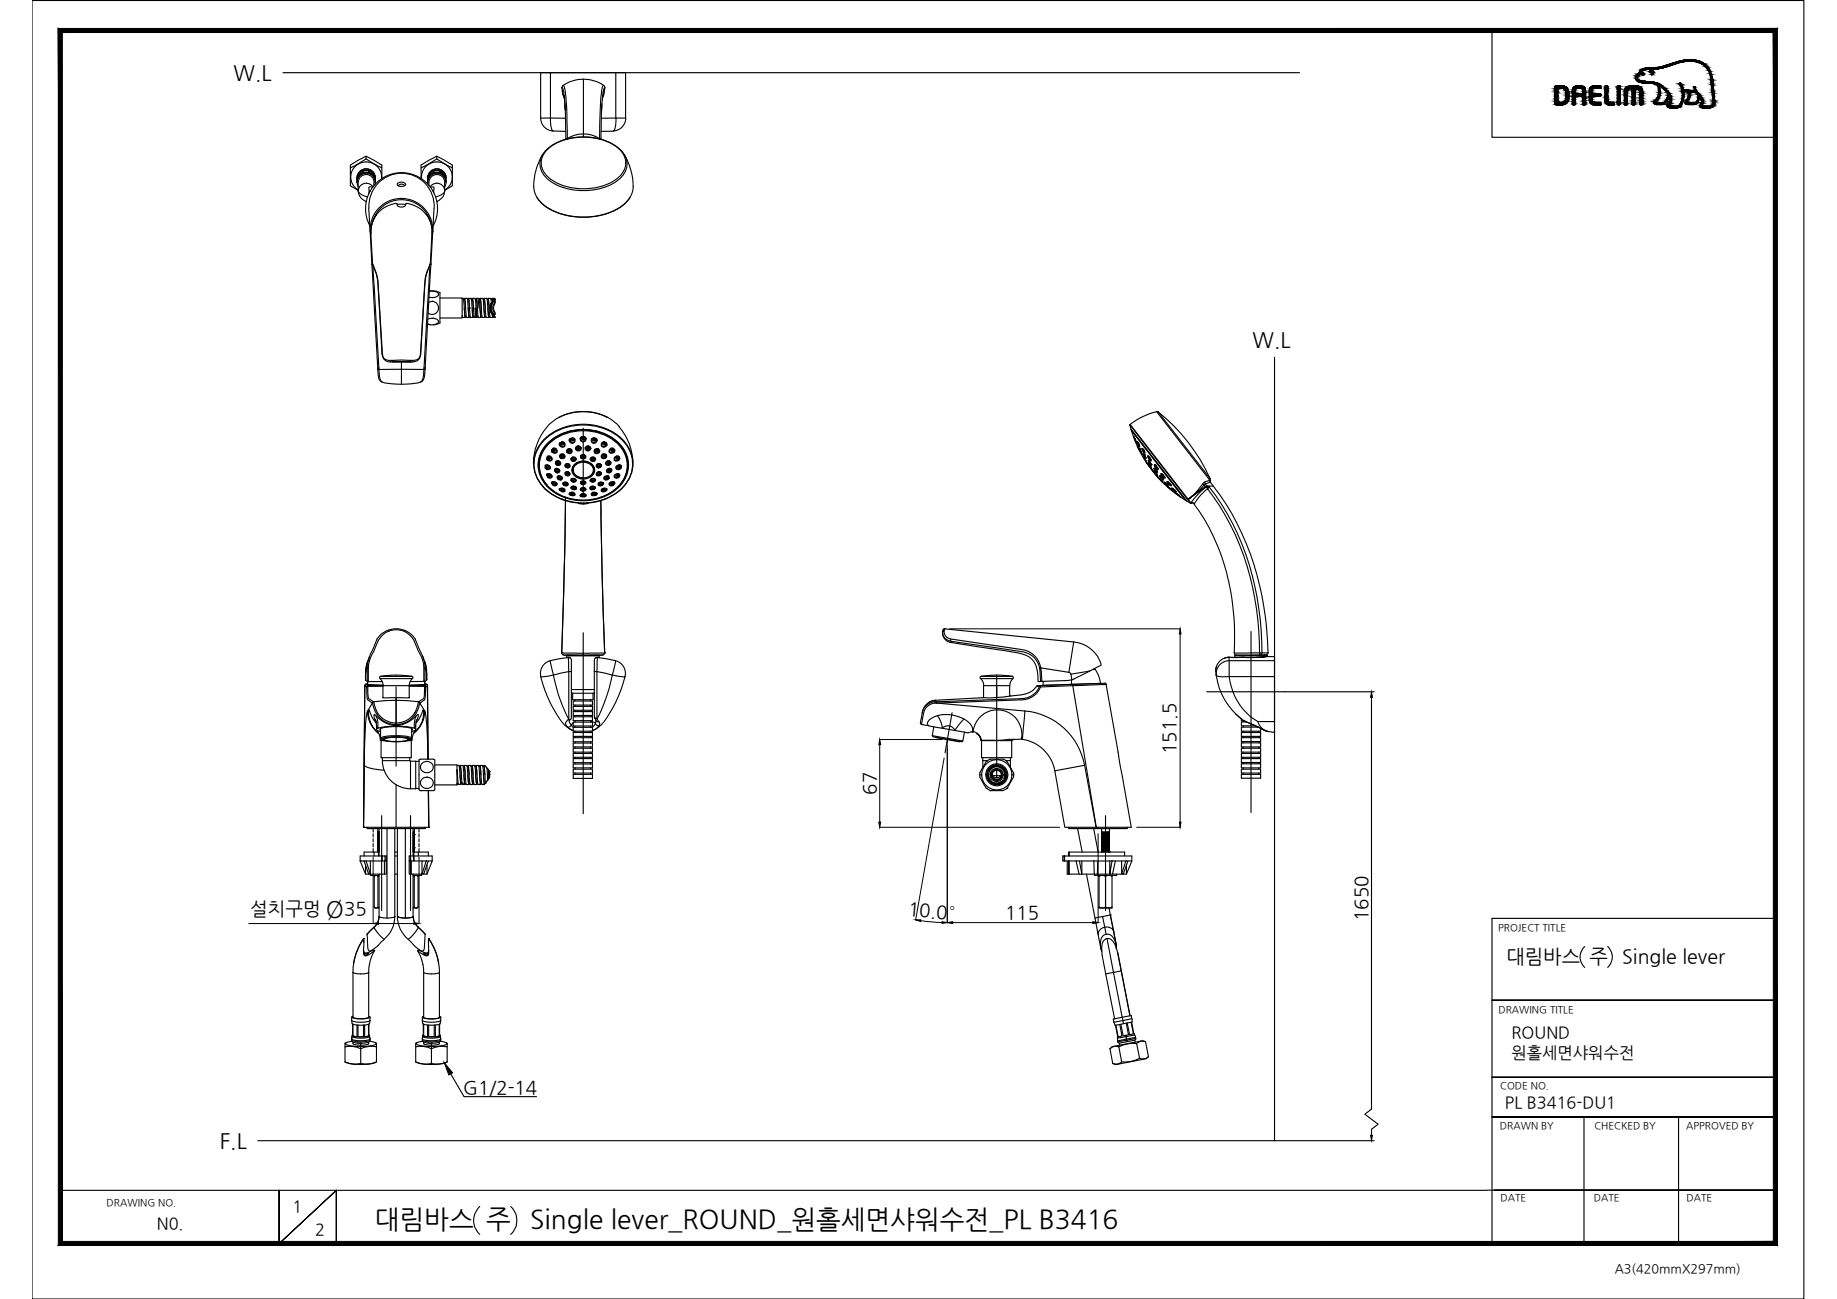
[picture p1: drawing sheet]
<svg xmlns="http://www.w3.org/2000/svg" width="420mm" height="297mm" viewBox="0 0 420 297" stroke-linecap="round" stroke-linejoin="round" font-family="sans-serif">
<defs><g id="words">
<g font-size="6">
<text x="85.7" y="280.9">대림바스 주</text>
<text x="121.3" y="280.9">Single lever_ROUND_원홀세면샤워수전_PL B3416</text>
</g>
<text font-size="5.4" x="74.5" y="209.7">Ø</text>
<g font-size="4.8">
<text x="53.4" y="18.3">W.L</text>
<text x="286.5" y="79.3">W.L</text>
<text x="50.2" y="262.5">F.L</text>
</g>
<g font-size="4.5">
<text x="344.6" y="220.2">대림바스 주</text>
<text x="371.1" y="220.2">Single lever</text>
</g>
<g font-size="4.3">
<text x="268.9" y="172.5" transform="rotate(-90 268.9 172.5)">151.5</text>
<text x="200.4" y="181.7" transform="rotate(-90 200.4 181.7)">67</text>
<text x="57.2" y="209.3">설치구멍</text>
<text x="78.7" y="209.3">35</text>
<text x="207.6" y="209.3" transform="rotate(5 207.6 209.3)">10.0°</text>
<text x="229.9" y="210.1">115</text>
<text x="312.9" y="210.6" transform="rotate(-90 312.9 210.6)">1650</text>
<text x="105.9" y="250.3">G1/2-14</text>
</g>
<g font-size="3.7">
<text x="345.7" y="237.3">ROUND</text>
<text x="345.7" y="242">원홀세면샤워수전</text>
<text x="344.2" y="253.4">PL B3416-DU1</text>
<text x="35.9" y="281.1">N0.</text>
<text x="66.9" y="277.1">1</text>
<text x="72.1" y="282.4">2</text>
</g>
<text font-size="2.9" x="369.3" y="291.1">A3(420mmX297mm)</text>
<g font-size="2.3">
<text x="342.6" y="212.8">PROJECT TITLE</text>
<text x="342.7" y="231.6">DRAWING TITLE</text>
<text x="343.2" y="249">CODE NO.</text>
<text x="343.1" y="258.3">DRAWN BY</text>
<text x="364.7" y="258.2">CHECKED BY</text>
<text x="385.7" y="258.3">APPROVED BY</text>
<text x="24.4" y="275.9">DRAWING NO.</text>
<text x="343.2" y="274.7">DATE</text>
<text x="364.5" y="274.7">DATE</text>
<text x="385.7" y="274.7">DATE</text>
</g>
</g></defs>
<!-- layer: 0 -->
<g fill="#000" stroke="#000" stroke-width=".23">
<path d="M269.9 143.8l.2 1.2h-.4zM313.7 158.2l.2 1.3h-.4zM201.2 169.1l.2 1.2h-.4zM201 188h.4l-.2 1.2zM269.7 188h.4l-.2 1.2zM85.3 211.2l1.3-.2v.4zM94.7 211l1.1 .2-1.1 .2zM209.4 210.3h1.2v.4zM215.5 210.8l1.2 .2-1.2 .1zM216.7 211l1.2-.2v.4zM249.9 210.8l1.3 .2-1.3 .2zM101.6 243l1.9 2.3-.8 .5z"/>
<path d="M313.5 259.6h.4l-.2 1.2z"/>
<path d="M13.3 284.8l392.3-.9h-391.3zM13.3 284.8l392.3-.9 .9 .9zM405.6 7.4v276.5l.9 .9zM405.6 7.4l.9-.9v278.3zM14.3 7.4h391.3l.9-.9zM13.3 6.5h393.2l-392.2 .9zM13.3 6.5l1 277.4v-276.5zM13.3 6.5l1 277.4-1 .9z"/>
</g>
<g fill="none" stroke="#000" stroke-width=".25">
<path d="M7.3 .1h405.3v296.9h-405.3zM341.2 7v24.4h64.9M380.1 23.9h.1M293.9 158.2h20.4M313.7 159.2v94.4l-1.5 1.2 3 2.3-1.5 1.1v1.4M216.7 169.1v.9M85.3 189.5v.8M85.3 190.7v.7M85.3 191.8v.7M85.3 192.9v.8M85.3 194v.8M95.8 189.5v.8"/>
<path d="M95.8 190.7v.7M95.8 191.8v.7M95.8 192.9v.8M95.8 194v.8M250.3 199.9v.3M94.7 200.4v7M362.5 216.4a3.2 3.2 0 0 0 0 4.8M367.7 216.4a3.2 3.2 0 0 1 0 4.8M406.1 210h-64.9v74.7M341.2 228.7h64.9h-64.9M103.1 245.6l3 5.2h16.6M341.2 255.4h64.9h-64.9"/>
<path d="M341.2 246.3h64.9h-64.9M362.3 255.4v28.9M383.9 255.4v28.9M13.8 272.2h326.3M63.8 272.2v12.2l13.1-12.2-13.1 12.2zM109.7 275.9a4.3 4.3 0 0 0 0 6.4M116.8 275.9a4.3 4.3 0 0 1 0 6.4M291.5 260.8h22.8M340.2 272.1h65.9h-64.3M76.9 284.4v-12.2v12.2M350.5 284.3h55.6"/>
</g>
<!-- layer: 1 -->
<g fill="none" stroke="#000" stroke-width=".25">
<path d="M125.9 16.6h17.2v10.4h-2.3v-10.4M128.8 19.5l-.3 .6M128.8 19.5h.1a10.9 10.9 0 0 1 .7 4.6l.2 7.6-.4 .1M128.8 19.5a8.3 8.3 0 0 1 9.3 0M133.4 18.1v12.5M138.1 19.5h-.1a14.8 14.8 0 0 0-.7 5.6l-.2 6.6 .4 .2 .2-8.1M138.1 19.5l.2 .6M80.1 38.4v-.7l3.6-2 3.6 2v.7M82.8 39.7v-.6l-.8 .9v.4M82.9 39.1l-.9 .9M83.1 39.6v-.5h1.3v.5M83.1 39h1.3"/>
<path d="M83.7 36.4l-3.6 2v4.1l1.8 1M83.7 36.4l3.6 2v2.5M83.7 35.7v.7M84.6 39.7v-.6l.9 .9M84.6 39.1l.9 .9M96.3 38.4v-.7l3.6-2 3.6 2v.7M99 39.7v-.6l-.9 .9v.4M99.1 39.1l-.9 .9M99.3 39.6v-.5h1.2v.5M99.3 39h1.3M99.9 35.7v.7M100.8 39.7v-.6l.8 .9"/>
<path d="M100.8 39.1l.9 .9M123.7 27v-10.4h2.2v10.4M123.7 27a2.98 2.98 0 0 0 2.8 3M123.7 27h2.2M124.1 35.4a15 15 0 0 0-2.1 7.3M124.7 34.5a4.2 4.2 0 0 0 .5 6.4 14 14 0 0 0 16.5 0 4.2 4.2 0 0 0 .5-6.4M124.8 34.5a13.1 13.1 0 0 1 12.5-2.7 10.4 10.4 0 0 1 4.9 2.7M125.1 34.3a13.1 13.1 0 0 1 12.1-2.5 7.4 7.4 0 0 1 5.8 4.7 4.7 4.7 0 0 1-2.7 4.9 14.1 14.1 0 0 1-14.5-.5 4.2 4.2 0 0 1-.7-6.6zM125.9 27l.1 1.5a1.66 1.66 0 0 0 .5 1.5M125.9 27h3.4M126.5 30h2.9M128.5 20.1l.2 1.3 .5 1.3"/>
<path d="M128.5 20.1l.4 .9 .4 4.1M128.6 20h.1M128.6 20.7l.5 1.9M129 21.9l.3 3.2M129.2 23.8l.2 8.1M129.8 31.7l-.3 .1M129.8 31.7h.1M129.8 31.7l-.2 .1M133.4 30.6a6.6 6.6 0 0 0-3.6 1.1M133.4 30.6a6.4 6.4 0 0 1 3.7 1.1M133.4 30.6v.7M137.1 31.7h.1"/>
<path d="M137.1 31.7l.3 .1M137.5 31.8v.1M137.8 22.7l.4-1.3 .1-1.3a12.9 12.9 0 0 0-.7 5M137.8 21.9h.1M140.2 30h-2.7M140.8 27h-3.3M142.8 35.4a12.6 12.6 0 0 1 1.8 8.8 8.6 8.6 0 0 1-6.3 4.8 16.6 16.6 0 0 1-13.6-1.9 5.5 5.5 0 0 1-2.6-4.5M143.1 27a2.98 2.98 0 0 1-2.9 3 3.6 3.6 0 0 0 .7-3M81.6 40.7l.1 .4M81.7 40.6a2.07 2.07 0 0 1 2.1-2 2.07 2.07 0 0 1 2 2.1M81.7 41.5a2.1 2.1 0 0 1 2.1-2.1 2.1 2.1 0 0 1 2.1 2.1M81.8 40.8a1.97 1.97 0 0 1 2-1.9 1.97 1.97 0 0 1 1.9 1.9"/>
<path d="M81.9 40.6v-.4l-.1 .7M84.3 47.6l2.1 36.5M84.4 47.6a7.5 7.5 0 0 1 7.4-8 7.5 7.5 0 0 1 7.5 8M84.4 43.9v.2M84.5 43.6h.3M84.6 43.5v.2M84.6 51.6a8.2 8.2 0 0 1 7.3-12.1 8.2 8.2 0 0 1 7.2 12.2M84.7 43.7h.1M84.8 52.7l.4 7.7 .8 1.9 .4 1.9 1.1 16.7a1.39 1.39 0 0 0 1.5 1.5h4.8a1.78 1.78 0 0 0 2.4-1.5l.8-14.2a12.8 12.8 0 0 1 1.4-6.4M85.2 42.8l-.5-.1-.4 .2 .1 1.3M85.3 42.7a1.78 1.78 0 0 0-2.1-.7 1.78 1.78 0 0 0-1.2 1.9l.9 .7 1.2 .5M85.5 42.4a1.85 1.85 0 0 0-1.3-2.4 1.85 1.85 0 0 0-2.2 1.7 4.4 4.4 0 0 0 .3 3.2l.5 .6 1 .6"/>
<path d="M85.5 40v.5M85.6 40.6v-.4l.1 .7M85.8 41.5a2.1 2.1 0 0 0-2.2-2.1 2.1 2.1 0 0 0-2 2.3M85.8 41.5v.2M85.8 40.7v.4M85.9 40.7l-.2 .1M85.9 40.7a2.08 2.08 0 0 0-2.2-2.1 2.08 2.08 0 0 0-2 2.1l.1 .1M85.9 41.7a2.08 2.08 0 0 0-2.7-2 2.08 2.08 0 0 0-1.2 3M85.9 41.7l-.1 .5M86.1 49.1a6.3 6.3 0 0 1 4.7-2.5 1 1 0 0 0 .7 .8 1 1 0 0 0 1-.2l.2-.1 .1-.5a6.4 6.4 0 0 1 4.7 2.5M86.1 49.1l-.7 1.2-.4 1.2-.2 1.9M86.1 49.1l-.9 1.7-.4 1.9"/>
<path d="M87.3 40.9a3.5 3.5 0 0 0-5-3.5 3.5 3.5 0 0 0-.3 6M91 41.9a1.23 1.23 0 0 1 1.8 .3 1.16 1.16 0 0 1-2-.1zM91.1 42.4l.7-.3 .8 .3M92.8 46.8h-2M96.3 40.9v-2.5l3.6-2 3.6 2v4.1l-1.8 1M96.4 40.9a3.5 3.5 0 0 1 5-3.5 3.5 3.5 0 0 1 .3 6M97.6 49.1l.9 1.7 .3 1.9M97.6 49.1l.9 1.8 .3 1.2v1.3M97.8 40.7l.1 .1M97.8 40.7h.1M97.8 40.7v.4M97.8 40.6a2.07 2.07 0 0 1 2.1-2 2.07 2.07 0 0 1 2.1 2.1"/>
<path d="M97.8 40.7a2.1 2.1 0 0 1 2.1-2.1 2.1 2.1 0 0 1 2.1 2.1M97.8 41.5a2.1 2.1 0 0 1 2.1-2.1 2.1 2.1 0 0 1 2.1 2.1M98 40.8a1.97 1.97 0 0 1 1.9-1.9 1.97 1.97 0 0 1 2 1.9M98 40.2v.4M98.1 40.2l-.1 .7M98.1 41.7v.7M98.1 41.7a1.8 1.8 0 0 1 1.8-1.8 1.8 1.8 0 0 1 1.8 1.8M98.4 42.7a1.76 1.76 0 0 1 2.1-.7 1.76 1.76 0 0 1 1.1 1.9 3.6 3.6 0 0 1-1.9 1.1M98.4 42.9l.8-.1v1.1M98.5 50.7a6.9 6.9 0 0 0-6.7-5 6.9 6.9 0 0 0-6.6 5M98.8 52.7l-.4 7.6M98.9 43.6h.2"/>
<path d="M99 53a7.1 7.1 0 0 0-7.2-7.6 7.1 7.1 0 0 0-7.1 7.6h.1M99 53l-1.8 31.1M99 53h-.2M99.2 44v.1M99.3 47.6l-.3 5.4M101.6 40v.5M101.7 41.7a4.7 4.7 0 0 1-.4 3.3l-1.4 1.1M101.8 40.6v-.4l.1 .7M102 41.5a2.1 2.1 0 0 0-2.2-2.1 2.1 2.1 0 0 0-2 2.3M102 41.5v.2M102 40.7l-.1 .4M102 41.7a2.09 2.09 0 0 0-2.3-2.1 2.09 2.09 0 0 0-1.8 2.5"/>
<path d="M102 41.7l-.3 1M102 40.7l-.1 .1M122.8 45.2a11.6 11.6 0 0 0 8.6 4.4 15.4 15.4 0 0 0 11.5-3l1.2-1.4M85.2 60.4l-.2-.1 .3 .3M85.3 60.5l.7 2 .4 1.9 1 16.5M85.3 60.6l1.4 23.9 5.1-.1v-1.7M97.8 74.1l.7 .2M97.8 73a1.86 1.86 0 0 1 2.5 .5 1.59 1.59 0 0 1-2.3 .7l-.2-.2M98 69.2a1.47 1.47 0 0 1 2.3 1.3 1.47 1.47 0 0 1-2.4 1.1M98.2 66.6h.6a1.05 1.05 0 0 1 1.5 .9l-.9 .5h-1.3M98.2 66.5h1l1.5 .5M98.3 60.6l-1.3 23.5"/>
<path d="M98.4 60.3l-.1 .3a13.4 13.4 0 0 0-1.2 6.2l-.9 14.1M98.4 60.4l.2-.1-.3 .3M98.8 68.9h.1M98.8 72.8h.1M100.6 68.1h5.1v4.6h-5.1M100.6 67v6.9M100.7 73.8l-1.6 .5M105.7 68.2h.3v.3l.4 4.1 .1-.3M105.7 72.2l.1 .4M105.7 72.3h.1M105.8 72.6h.6M106 68.5h.3"/>
<path d="M106.2 70.4l.1 1.8 .3 .1M106.2 68.5l.1-.3 .4 4.3 .6 .1M106.3 68.2l.6 .1 .4 4.3 .1-.3M106.3 68.5l.2 1.9M106.9 68.5l.3 .2 .2 1.7M107.1 70.4l.2 1.9h.2M107.1 68.5v-.3l.5 4.3 .6 .1M107.1 68.2h.7l.4 4.4 .1-.2M107.4 70.4h.1M107.5 68.3h.1M107.8 68.5h.3l.1 .3 .1 1.6M108 70.4l.2 1.9h.3"/>
<path d="M108 68.5l.1-.3 .4 4.3 .6 .1M108.1 68.2l.6 .1 .4 4.3 .1-.2M108.6 70.4l.3 2.1M108.7 68.5h.3l.1 .3 .1 1.6M108.8 70.4l.3 2.1M108.9 70.4l.1 1.6 .1 .3h.2M108.9 68.4l.1-.2 .4 4.4h.6M109 68.2l.6 .1 .4 4.3 .1-.2M109.3 68.4l.3 2M109.6 68.5h.3M109.8 70.4l.2 1.9M109.8 68.4v.1"/>
<path d="M109.9 68.2l.6 .1 .4 4.3h-.6l-.1-.2-.3-4.1M109.9 68.5l.2 1.9M109.9 68.2h.5M109.9 68.2v.3M110 72.3h.2M110.5 68.5l.3 .2 .2 1.7M110.7 70.4l.2 1.9M110.7 68.2h.6l.1 .2 .4 4.2-.6-.1-.5-4.3v.3M110.8 72.3h.3M110.9 72.3l-.1 .2M110.9 72.5h.1M111.4 68.5h.3"/>
<path d="M111.6 70.4l.2 1.9M111.6 68.2h.7l.1 1M111.7 72.5h.1M111.8 72.3h.2M111.8 72.3v.2M111.9 70.4l-.3-2.2 .5 4.3 .6 .1M112.2 70.4v-.6l.1 1.5-.1-.7M112.3 69.8l-.1 .5M112.3 71.3l.2 .4M112.3 68.5h.3v.2a1.16 1.16 0 0 1-.3 1.3v.3v-.3M112.3 70.9l.1 .5M112.3 71.4l.1 .1"/>
<path d="M112.4 70.9l.2 1.4h.3M112.4 71.1l.1 .5zM112.4 69.5l-.1 .5zM112.4 69.7v-.3l-.2 .4M112.4 69.7v-.5a2.51 2.51 0 0 0 .2 2.7v-.5l.6 1.2M112.5 68.5l.1-.3v.7M112.5 71.4v.3M112.5 71.7h.1M112.6 68.2h.6v.2M112.6 71.9l.1 .7 .1-.3M112.7 68.9h.5a2.34 2.34 0 0 0 0 3h-.2M112.9 72.2l.1 .4h.2"/>
<path d="M112.9 68.3h.1M112.9 71.9l.2 .4-.2-.1M112.9 68.7l.1 .2M112.9 68.4l.1 .2M113 68.9v-.3a2.7 2.7 0 0 0-.4 2.8l.6 1.1M113 68.7v.1M113.1 68.4h.1M113.1 68.5h.1M113.2 68.5l-.2 .2zM113.2 68.5v.1M113.2 68.5l-.4 .3M113.2 68.5v.1v-.2l-.6 .5 .1 .3"/>
<path d="M113.2 68.5h.1M113.2 68.9v.3a2.1 2.1 0 0 0 0 2.4v.3M113.2 68.5l-.2 .2M113.2 68.6l-.2 .3M86.4 84.5l.2 1.8a1.3 1.3 0 0 0 .8 1.1M86.4 84.1v.4h.3v1a1.78 1.78 0 0 0 2.1 2.2l3 .2v-3.5l5.1 .1 .1-.4M86.4 84.1h.3M87.4 80.9a1.81 1.81 0 0 0 2 1.8M87.5 80.9h-.1M89.2 82.7h4.9M89.9 82.4l.1 .3h3.6M90 82.7h3.7"/>
<path d="M93.6 82.7h.1M93.8 82.4l-.2 .3h.8M96.2 80.9h.1M96.2 80.9a1.75 1.75 0 0 1-1.9 1.8M97.2 84.5l-.2 1.8a1.35 1.35 0 0 1-.8 1.1M97.2 84.5h-.3l-.1 1.5a1.61 1.61 0 0 1-2 1.7l-3 .2M97.2 84.1v.4M97.3 84.1h-.3M125.2 97.6a13.2 13.2 0 0 0-3.2 8.4M127.9 95.4a12.1 12.1 0 0 1 11 0M127.9 95.4a11.6 11.6 0 0 1 13.7 2.1M127.9 95.4l-1.5 1-1.2 1.1"/>
<path d="M133.1 99.9a.55 .55 0 0 0-.1 .9 .55 .55 0 0 0 .9-.1 .55 .55 0 0 0-.3-.8 .64 .64 0 0 1 .3 .9 .64 .64 0 0 1-1 0 .64 .64 0 0 1 .2-.9h.6M133.2 99.9a.31 .31 0 0 0 .2 .5 .31 .31 0 0 0 .3-.5M133.2 99.9h.5M141.6 97.6a12.6 12.6 0 0 1 3.1 8.4M258.4 97.2l.3 1M258.5 97.1a16.3 16.3 0 0 1 6-3l12.2 15.7M258.5 97.1l13.2 17.1M258.5 97l-.1 .2 13.2 17M258.7 98.2l12.7 16.3M258.7 98.2h.1M258.8 98.5l12.3 15.9-1.2-.8M258.8 98.5l.4 1.4"/>
<path d="M258.8 98.3v.1M259.2 99.9h.1M259.2 99.9l.9 2.2M264.6 94.1l.4 .1M264.9 94.2a41.1 41.1 0 0 1 11.9 15.3zM123.2 105.6l.1 .6-.1-.6M123.3 105.3v.3M124.7 106.5v.4M124.8 106.5a.6 .6 0 0 1 .6 0 .6 .6 0 0 1 .3 .6l-.5 .1M124.8 106.9l.4 .3M124.8 106.5h-.1a.64 .64 0 0 1 .8-.1 .64 .64 0 0 1 .2 .9l-.6 .1-.4-.3 .1-.2M124.8 106.5h.3l.3 .2-.3 .3-.3-.1"/>
<path d="M124.8 106.5v.4M124.9 106.7l.2 .1-.1 .1zM124.9 101.7a12.1 12.1 0 0 1 17 0 7.1 7.1 0 0 1-2.1 11.1 12.1 12.1 0 0 1-15.3-2.3 6.7 6.7 0 0 1 .4-8.8zM125 108.7a.69 .69 0 0 1 .8-.4 .69 .69 0 0 1 .5 .7 .67 .67 0 0 1-1.1 0M125 104.8h.1M125.1 110.9a6.8 6.8 0 0 1 1.1-10.3 11.9 11.9 0 0 1 16 1.6 6.7 6.7 0 0 1-.5 8.8M125.1 108.7l.2 .3M125.1 104.8l.3 .3M125.1 104.8l.3 .1 .4-.2-.2-.3h-.4a.63 .63 0 0 1 .9 .1 .63 .63 0 0 1-.2 .9l-.7-.2-.2-.4M125.1 108.6l.3-.1 .4 .2-.2 .3h-.3M125.1 108.7h-.1M125.1 108.6l.2 .4"/>
<path d="M125.2 106.3v.1M125.2 107.1v.2M125.2 106.4l.4 .4-.4 .4M125.2 104.4l-.1 .4M125.3 104.7h.3zM125.3 108.7l.3 .1-.3 .1zM125.4 108.3v.1M125.4 108.4l.5 .3-.2 .4M125.4 108.4l.5 .1 .3 .5-.3 .2-.6-.2M125.4 108.4l-.3 .3M125.4 105.1v.2M125.5 101.6a11.7 11.7 0 0 1 16.6 .8 6.9 6.9 0 0 1-2.5 10.3 11.7 11.7 0 0 1-14.9-2.3 6.6 6.6 0 0 1 .8-8.8z"/>
<path d="M125.7 104.4h-.4l-.2 .4M125.7 104.4a.47 .47 0 0 1 .4 .3 .47 .47 0 0 1-.1 .5l-.6-.1M125.7 104.4l.2 .4-.5 .3M125.8 109.2v.2M125.8 104.3v.1M126.2 102.8l.1 .1M126.2 110.6l.3 .3M126.2 110.6l.3-.2 .4 .1v.3l-.3 .1M126.3 102.9l.1 .4M126.3 110.6l-.2-.1a.7 .7 0 0 1 .8-.4 .7 .7 0 0 1 .5 .7 .48 .48 0 0 1-.4 .3 .48 .48 0 0 1-.4-.2M126.3 110.6l.3 .3M126.3 110.2l.1 .1"/>
<path d="M126.4 103.2l-.1 .2M126.4 110.3l.6 .1v.5M126.4 102.8h.3l-.2 .1zM126.4 110.3l.4-.1 .5 .2v.4l-.3 .1M126.4 110.3l-.1 .3M126.4 102.9h.1M126.5 110.5l.2 .1v.1h-.2zM126.5 102.5l-.3 .3M126.5 102.6h.5M126.5 110.9h.5M126.6 102.6l.3 .1v.2l-.4 .2-.3-.2M126.6 102.6l-.1-.1a.64 .64 0 0 1 .9 .3 .64 .64 0 0 1-.3 .8 .64 .64 0 0 1-.9-.3v-.4"/>
<path d="M126.6 102.6l-.3 .3M126.9 107.6h.1M126.9 107.5v.1M126.9 107.2a.64 .64 0 0 1 .8 0 .64 .64 0 0 1 .2 .8 .65 .65 0 0 1-.8 0 .65 .65 0 0 1-.2-.8zM126.9 107.5h.1M127 102.6v.5l-.6 .2M127 102.6a.48 .48 0 0 1 .2 .8 .48 .48 0 0 1-.8-.1M127.1 110.9v.2M127.1 105.7h.1M127.1 102.5l-.1 .2M127.1 105.6v.1M127.1 107.5l.3 .1-.1 .1z"/>
<path d="M127.1 105.7l.3-.2 .3 .1a.32 .32 0 0 1-.2 .4 .32 .32 0 0 1-.4-.3M127.2 105.7h.1M127.2 105.5a.54 .54 0 0 1 .7 0 .54 .54 0 0 1 .1 .7 .54 .54 0 0 1-.7 0 .54 .54 0 0 1-.1-.7zM127.3 107.2l.4 .1 .3 .3-.2 .3-.4 .1M127.3 107.2a.41 .41 0 0 0-.4 .4 .41 .41 0 0 0 .5 .4M127.3 107.1l.1 .1M127.4 107.2a.41 .41 0 0 1 .4 .5l-.4 .3M127.4 105.7l.2 .1-.3 .1zM127.4 108v.1M127.5 108.9a.62 .62 0 0 1 .8 0 .62 .62 0 0 1 .2 .8 .64 .64 0 0 1-.8 0 .64 .64 0 0 1-.2-.8zM127.5 106.2v.2M127.6 109.4a.45 .45 0 0 1 .5-.5 .45 .45 0 0 1 .3 .6l-.2 .1"/>
<path d="M127.6 109.4l.6 .2M127.6 109.4h.1M127.6 109.4h-.1M127.7 108.8a.51 .51 0 0 1 .6 .2 .51 .51 0 0 1 0 .6M127.7 109.2l.3 .1zM127.8 105.3a.47 .47 0 0 1 .2 .6 .47 .47 0 0 1-.5 .3M128 111.8h.2M128.1 112.2l.5 .1M128.1 112.2l-.2-.1a.66 .66 0 0 1 .7-.6 .66 .66 0 0 1 .6 .6l-.1 .3h-.6M128.1 112.2l.4 .2M128.1 101.3l.1 .3h.4l.2-.3-.3-.2a.55 .55 0 0 1 .6 .6 .55 .55 0 0 1-.6 .5 .55 .55 0 0 1-.4-.7zM128.1 112.1l.1-.3 .5 .1 .1 .3-.3 .1"/>
<path d="M128.1 111.8a.46 .46 0 0 1 .7-.2 .46 .46 0 0 1 .1 .7M128.1 111.8v.3M128.2 111.8h.6l.2 .4M128.2 104h.1M128.2 103.9h.1M128.2 104l.3-.1 .3 .1a.32 .32 0 0 1-.3 .4 .32 .32 0 0 1-.3-.4M128.2 109.6l.1 .1M128.3 112h.3l-.1 .2zM128.4 101.3l.2 .1-.2 .1zM128.4 104.1h.2v.2h-.2zM128.5 101a.65 .65 0 0 1 .7 .5 .65 .65 0 0 1-.4 .8 .65 .65 0 0 1-.8-.4l-.1-.4 .2-.2M128.5 101v.1"/>
<path d="M128.5 101l-.4 .3M128.5 114.2h.1M128.5 112.3v.1M128.6 101.1l-.5 .2M128.6 114.2h-.1M128.8 110.3l.5-.1 .5 .2a.51 .51 0 0 1-.1 .7 .51 .51 0 0 1-.8-.2l-.2-.3zM128.8 110.3l.2 .1M128.9 104a.49 .49 0 0 1-.1 .8 .49 .49 0 0 1-.7-.5l.1-.3M128.9 104h-.7M128.9 110.5a.54 .54 0 0 1 .6-.2 .54 .54 0 0 1 .3 .5 .54 .54 0 0 1-.6 .2 .54 .54 0 0 1-.3-.5zM128.9 103.9l.1 .2a.63 .63 0 0 1-.7 .5l-.1 .1M128.9 112.3l-.4 .1"/>
<path d="M129 101.3l-.2 .4-.8 .2M129 110.4a.57 .57 0 0 1 .6 0 .57 .57 0 0 1 .2 .6M129 103.9l-.1 .1M129 110.9h.1M129 112.2l.2 .2M129.1 110.6h.2l.1 .2h-.2zM129.1 101.2l-.1 .1M129.3 106.4h.1M129.3 108.4a.45 .45 0 0 1 .5-.5 .45 .45 0 0 1 .3 .7M129.3 108.3a.35 .35 0 0 1 .5-.3 .35 .35 0 0 1 .1 .6l-.6-.1M129.3 108.4l.1 .1M129.3 108.3h.1"/>
<path d="M129.3 114.5l-.1 12.3-.7 22.5M129.3 106.3a.46 .46 0 0 1 .7-.2 .46 .46 0 0 1 .1 .7l-.2 .1M129.3 108.5l.5 .2 .3-.1M129.3 113.7l-.4 21.6-.4 14M129.3 106.2l.4-.1 .3 .1a.37 .37 0 0 1-.3 .5 .37 .37 0 0 1-.4-.3M129.3 106.2a.55 .55 0 0 1 .8-.1 .55 .55 0 0 1 .1 .8l-.8-.1-.2-.4M129.4 106.2l-.1 .2M129.4 106.3l-.1 .1a.45 .45 0 0 0 .6 .5M129.4 108.5h-.1M129.5 106.4l.3 .1zM129.5 108.3h.3l-.1 .1zM129.9 106.9v.1"/>
<path d="M129.9 107.9l.3 .3v.4M129.9 107.8v.1M129.9 107.9h-.5l-.2 .5M129.9 107.9l.5 .3a.57 .57 0 0 1-.5 .6 .57 .57 0 0 1-.6-.3M130 102.7h.1M130 102.9l.3 .1-.2 .1zM130.1 108.6l.1 .1M130.2 106.2v.4l-.3 .2M130.3 106.2h-.1M130.4 112.8l.6-.1 .3 .4M130.4 100.7l-.2 .1M130.4 112.8h-.2"/>
<path d="M130.4 113.2l-.2-.1a.67 .67 0 0 1 .7-.5 .67 .67 0 0 1 .6 .6l-.6 .2M130.5 113.2a.33 .33 0 0 1 .3-.4 .33 .33 0 0 1 .3 .4l-.1 .1M130.5 100.3a.51 .51 0 0 0 .2 .9 .51 .51 0 0 0 .6-.7M130.5 113.1l.5 .2M130.5 113.1l.5 .1M130.6 111.4a.68 .68 0 0 1 .7-.2 .68 .68 0 0 1 .5 .6 .75 .75 0 0 1-1.2-.4zM130.7 100.3l.2 .1v.2l-.3-.1zM130.7 111.4a.5 .5 0 0 1 .6-.2 .5 .5 0 0 1 .4 .5 .5 .5 0 0 1-.6 .2 .5 .5 0 0 1-.4-.5zM130.7 112.9l.2 .2h-.3zM130.7 111.4h-.1M130.7 111.4l.7-.1 .3 .4M130.8 102.8h-.1a.6 .6 0 0 1-.3 .6 .6 .6 0 0 1-.7-.1l-.1 .1"/>
<path d="M130.8 110.1l-.2-.2a.59 .59 0 0 1 .6-.6 .59 .59 0 0 1 .6 .6 .61 .61 0 0 1-.9 .3M130.8 104.7l-.2 .1a.51 .51 0 0 0 .5 .6 .51 .51 0 0 0 .6-.5M130.8 110.1l-.2-.2a.47 .47 0 0 1 .6-.4 .47 .47 0 0 1 .4 .5l-.4 .2-.3-.1M130.8 110l.2 .1M130.8 110.1l.2 .1M130.8 110a.34 .34 0 0 1 .1-.4 .34 .34 0 0 1 .5 0 .34 .34 0 0 1-.1 .5h-.3M130.8 110.1h.1M130.9 104.6a.55 .55 0 0 1 .7 0 .55 .55 0 0 1 .1 .6 .61 .61 0 0 1-.7 .3 .61 .61 0 0 1-.4-.7l.2-.1M130.9 100.1l.1 .1M130.9 100.1a.64 .64 0 0 1 .5 1.1 .64 .64 0 0 1-1.1-.2l-.1-.5 .2-.3M130.9 100.2l.4 .3M130.9 104.6h.5l.3 .3"/>
<path d="M130.9 107.3v.1M130.9 110.1h.1M130.9 109.4l.6 .1 .2 .3M131 104.6h.1M131 104.6l-.2 .1M131 100.2l.1 .1a.33 .33 0 0 1-.3 .4 .33 .33 0 0 1-.3-.4M131 100.1l-.5 .2M131 113.3h-.1M131 107.4a2.13 2.13 0 0 0 2.4 1.9M131 104.8h.2v.2h-.2zM131 109.8h.2v.1l-.2 .1zM131 107.4a2.5 2.5 0 0 1 2.4-1.9 2.5 2.5 0 0 1 2.4 1.9"/>
<path d="M131 107.4l.1 .6 .4 .6M131 107.3v.2M131 107.1v.2M131 100.2l-.5 .1M131 111.6l.3 .1h-.2zM131 111.9h.1M131.1 111.9h-.1M131.1 111.9h.1M131.3 100.5l-.3 .3-.6-.1M131.3 113.1a.49 .49 0 0 0-.4-.5 .49 .49 0 0 0-.6 .4l.2 .1M131.3 113.1l-.4 .2M131.4 113.1l.1 .1"/>
<path d="M131.4 106.4l-.4 1M131.4 106.2a2.89 2.89 0 0 1 4.5 .8 2.23 2.23 0 0 1-2.5 2.5 2.15 2.15 0 0 1-2.3-2.9zM131.5 100.5h-.2M131.7 104.9h.1M131.7 109.8l.1 .1M131.7 111.7l.1 .1M131.7 104.9l-.2 .4-.6 .2M131.7 102.2a.66 .66 0 0 1 1.1 0 .66 .66 0 0 1-.3 1 .66 .66 0 0 1-.9-.6zM131.8 106.2a2.46 2.46 0 0 1 3.9 1.3 2.38 2.38 0 0 1-2.3 1.8 2.38 2.38 0 0 1-2.3-1.8l.1-.5zM132.1 102.3l.2-.1 .1 .2zM132.2 102.1a.49 .49 0 0 0-.4 .6 .49 .49 0 0 0 .6 .3 .49 .49 0 0 0 .4-.6M132.2 102h.1"/>
<path d="M132.2 102.1h.4l.2 .3M132.3 115h2.2M132.3 115h.1M132.3 115a11.9 11.9 0 0 1-9-5 7.8 7.8 0 0 1 3.1-10.9 13.2 13.2 0 0 1 16.6 2.2 7.6 7.6 0 0 1-1.6 11.1 12.8 12.8 0 0 1-6.9 2.6M132.3 115.1l1.1 .2M132.7 115h-.1M132.7 113.3a.99 .99 0 0 1 1.4 0M132.7 100.3h.1a.83 .83 0 0 0 1.2 0h.1M132.7 115v.2M132.8 102.4a.73 .73 0 0 1-1.1 .2M132.8 102.4h.1M132.8 110.2v.4l.5 .2-.4-.3a.49 .49 0 0 1 .5-.4 .49 .49 0 0 1 .5 .4l-.4 .3"/>
<path d="M132.8 110.2a.74 .74 0 0 1 1.2 .2l-.1 .2-.4 .2M132.9 110.2l.5-.2 .5 .2M132.9 111.9h-.2M132.9 111.9a.46 .46 0 0 1 .6-.4 .46 .46 0 0 1 .3 .6l-.4 .2M132.9 111.9l.1 .2 .3 .2M132.9 111.9l.5-.3 .5 .3M133.1 113.6l-.2-.2a.45 .45 0 0 1 .5-.5 .45 .45 0 0 1 .4 .5l-.2 .2M133.2 113.1h.5a.31 .31 0 0 1-.3 .4 .31 .31 0 0 1-.3-.2zM133.2 113.5l.5 .1M133.3 100.1h.2l-.2 .1zM133.3 104.2h.2v.2h-.2zM133.3 110.3h.2v.2h-.2z"/>
<path d="M133.3 111.9h.2v.1h-.2zM133.3 113.3h.2v.1h-.2zM133.3 104l-.2 .1a.47 .47 0 0 0 .2 .7 .47 .47 0 0 0 .6-.5l-.4-.3M133.3 103.9l-.4 .2a.51 .51 0 0 0 .2 .8l.3 .1 .5-.3M133.3 104h.2M133.3 112.3l-.5-.2a.61 .61 0 0 1 .6-.6 .61 .61 0 0 1 .6 .6l-.6 .2M133.4 115.1v.2M133.4 112.2h.1M133.4 112.3h.1M133.5 104a.48 .48 0 0 1 .4 .2 .48 .48 0 0 1 0 .5M133.5 110.7v.1M133.5 110.7h.2a.34 .34 0 0 0-.1-.5 .34 .34 0 0 0-.4 0 .34 .34 0 0 0 0 .5l.3 .1"/>
<path d="M133.5 103.9v.1M133.6 113.5l.4-.1a.66 .66 0 0 0-.6-.6 .66 .66 0 0 0-.7 .6l.4 .2M133.8 104.6l.1 .1M133.9 104.6l-.5 .2-.5-.1M133.9 111.9h.2M133.9 110.2h-.1M134 102.4h-.2M134 102.4l.4 .4 .8-.2M134.1 115v.2M134.1 115h.1M134.4 102.3h.3l-.2 .2zM134.5 115h-1.9"/>
<path d="M134.5 115h.1M134.6 102h.1M134.7 115l-1.3 .3M134.9 111.4a.66 .66 0 0 1 .7-.3 .66 .66 0 0 1 .5 .6l-.8 .3-.3-.2zM135.1 104.7l.2-.2 .6 .1-.5 .1a.36 .36 0 0 0 .3 .5 .36 .36 0 0 0 .3-.5l.2 .1a.58 .58 0 0 1-.6 .7 .58 .58 0 0 1-.5-.8zM135.1 111.7l-.1 .1M135.1 104.9l.3 .4 .5 .2M135.1 104.9h-.1M135.3 106.2a2.88 2.88 0 0 0-4 .2M135.3 106.2l.4 .6 .1 .6M135.3 100.5l.5 .3 .6-.1M135.5 111.6l.2 .1h-.1z"/>
<path d="M135.6 104.8h.2v.2l-.3-.1zM135.6 109.8h.2v.2l-.2-.1zM135.7 111.9h.1M135.8 111.9h.1M135.8 107.3a2.51 2.51 0 0 1-1.8 2 2.51 2.51 0 0 1-2.6-.7M135.8 100.4h.3l-.2 .2zM135.8 109.5a.49 .49 0 0 0-.7 .4l.5 .3 .2-.1M135.8 109.5l.3 .2-.1 .4M135.8 113.3h.1M135.8 104.6h-.5l-.2 .3M135.8 100.2l.5 .1M135.8 109.4l-.4 .1-.4 .4"/>
<path d="M135.8 107.1v.2M135.8 110.1h.1M135.8 107.3v.1M135.8 107.4l-.4 1.1M135.8 100.1a.64 .64 0 0 0-.5 1 .64 .64 0 0 0 1.1-.1l.2-.3-.3-.5M135.8 113l.3 .1h-.2zM135.9 100.1l.4 .2M135.9 100.1l-.1 .1M135.9 104.6l.1 .1zM135.9 109.4l-.1 .1M136 104.7a.46 .46 0 0 1-.3 .7 .46 .46 0 0 1-.6-.5M136 110.1h.1"/>
<path d="M136 110a.34 .34 0 0 0-.1-.4 .34 .34 0 0 0-.4 0 .34 .34 0 0 0 0 .5h.4M136 110.1l-.1 .1a.64 .64 0 0 1-.9-.3 .62 .62 0 0 1 .6-.5 .62 .62 0 0 1 .6 .5l-.2 .2M136 110l-.1 .1M136 111.4a.47 .47 0 0 0-.6-.2 .47 .47 0 0 0-.2 .6l.5 .1M136 111.4v.3l-.3 .2M136 102.8h.1a.6 .6 0 0 0 .3 .6 .6 .6 0 0 0 .7-.1v.1M136 111.4l-.6-.1-.3 .4M136 111.4h.2M136.3 100.3l.1 .4M136.3 113.1l.1-.1a.49 .49 0 0 0-.5-.4 .49 .49 0 0 0-.5 .5l.4 .2M136.3 113.1l-.5 .1M136.3 113.2l.3-.1a.67 .67 0 0 0-.7-.5 .67 .67 0 0 0-.6 .6l.5 .2"/>
<path d="M136.3 100.2a.31 .31 0 0 1-.3 .5 .31 .31 0 0 1-.2-.5 .54 .54 0 0 0-.5 .5 .54 .54 0 0 0 .6 .6 .54 .54 0 0 0 .5-.6M136.3 113.2a.3 .3 0 0 0-.3-.4 .3 .3 0 0 0-.2 .5M136.3 113.2l-.4 .1M136.4 112.8h.2M136.4 100.7l.2 .1M136.4 112.8a.75 .75 0 0 0-1.1 .4M136.5 106.2l.1 .4 .3 .4M136.6 102.9l.1 .2h-.2zM136.6 108.6l-.1 .1M136.8 102.7a.51 .51 0 0 0-.8 .4 .51 .51 0 0 0 .6 .6 .51 .51 0 0 0 .4-.7l-.2-.3M136.8 102.7h.1M136.9 102.7h.1"/>
<path d="M136.9 102.7h-.1M136.9 107.8l-.3 .4v.4M136.9 110.4l.6-.2a.47 .47 0 0 1 .5 .4 .69 .69 0 0 1-.6 .5 .69 .69 0 0 1-.6-.4zM136.9 106.4l.3 .1h-.2zM136.9 108.3l.2-.1 .1 .2zM137.1 110.9l-.1 .1M137.1 110.9l-.2-.1a.47 .47 0 0 1 .5-.5 .47 .47 0 0 1 .5 .5l-.1 .1M137.1 110.9l.3 .1 .4-.1M137.4 106.3a.46 .46 0 0 0-.6-.2 .46 .46 0 0 0-.1 .7 .49 .49 0 0 0 .5 .1 .49 .49 0 0 0 .3-.5M137.4 110.6h.2v.2h-.2zM137.4 106.2l-.3-.1-.3 .1a.37 .37 0 0 0 .2 .5 .37 .37 0 0 0 .5-.3M137.5 106.2a.56 .56 0 0 0-.9-.1 .56 .56 0 0 0 0 .8l.3 .1"/>
<path d="M137.5 108.4a.45 .45 0 0 0-.6-.5 .45 .45 0 0 0-.3 .7M137.5 108.5h-.1a.55 .55 0 0 1-.8 .1M137.5 108.3h.1M137.5 106.3v.1M137.5 106.2v.2M137.5 106.2h-.1M137.5 108.3a.35 .35 0 0 0-.5-.3 .35 .35 0 0 0-.1 .6l.5-.1M137.5 106.4a.54 .54 0 0 1-.6 .6M137.5 108.4v-.3a.58 .58 0 0 0-.7-.2 .58 .58 0 0 0-.3 .8 .6 .6 0 0 0 1-.2M137.5 106.4h.1M137.5 108.4v.1M137.7 101.2l.1 .1"/>
<path d="M137.8 101.3a.53 .53 0 0 0 0 .7 .53 .53 0 0 0 .7 0 .53 .53 0 0 0 .1-.7M137.8 112.3l.4 .1M137.8 110.9h.1M137.8 103.9l.1 .1M137.8 101.3l.2 .4h.6M137.8 112.2l-.1 .2M137.9 103.9l-.1 .2a.48 .48 0 0 0 .2 .4 .48 .48 0 0 0 .5 .1M137.9 104a.45 .45 0 0 0-.2 .7 .45 .45 0 0 0 .8-.1M137.9 104l.5-.1 .2 .1M137.9 110.3a.6 .6 0 0 0-.8 .6M138.1 112.1h.4l-.2 .1zM138.2 101.3h.2v.2h-.2z"/>
<path d="M138.2 104.1l.2 .1-.2 .1zM138.2 114.2h.1M138.2 101.1l-.4 .2M138.2 112.3l.1 .1M138.3 101.1l-.3 .2v.2l.5 .1 .2-.3M138.3 114.2l-1.9 .6-1.9 .2M138.3 114.2h.1M138.3 101.1l.4 .2M138.3 101l-.1 .1M138.3 101a.65 .65 0 0 0-.8 .5 .65 .65 0 0 0 .5 .8 .65 .65 0 0 0 .8-.4l.1-.4-.2-.2M138.3 109l.3-.1a.47 .47 0 0 1 .5-.1 .47 .47 0 0 1 .2 .4 .6 .6 0 0 1-.6 .6 .6 .6 0 0 1-.6-.6zM138.3 101l.4 .3"/>
<path d="M138.5 104.6l.1 .1M138.6 109.6l-.1 .1M138.6 104a.34 .34 0 0 1-.1 .6M138.6 104l-.4-.1-.3 .1a.32 .32 0 0 0 .4 .4 .32 .32 0 0 0 .3-.4M138.6 104h.1M138.6 103.9h.1M138.6 101.7l.2 .2M138.6 112.1l.1-.1a.52 .52 0 0 0-.6-.3 .52 .52 0 0 0-.4 .5l.1 .1M138.7 112.1l-.4 .3M138.7 112.1l-.4 .2M138.7 112.1l-.2-.3-.5 .1v.3l.3 .1M138.7 112.2l.1-.1a.64 .64 0 0 0-.5-.6 .64 .64 0 0 0-.7 .4l-.1 .4 .2 .1h.6"/>
<path d="M138.7 109.2h.2l.1 .1-.2 .1zM138.8 111.8a.66 .66 0 0 0-1 .4M139 105.3a.47 .47 0 0 0-.2 .6 .47 .47 0 0 0 .5 .3M139.1 108.8a.51 .51 0 0 0-.6 .2 .51 .51 0 0 0 0 .6M139.1 105.7l.3 .1-.2 .1zM139.2 109.4h.1M139.3 109.4h-.1a.47 .47 0 0 0-.5-.5 .47 .47 0 0 0-.4 .6l.6 .1 .3-.2M139.3 109.4h.1M139.3 106.2l.1 .2M139.4 108v.1M139.4 107.5h.2v.1h-.2zM139.4 107.2l-.5 .3a.31 .31 0 0 0-.1 .3 .31 .31 0 0 0 .3 .2h.2"/>
<path d="M139.4 107.2a.41 .41 0 0 1 .4 .4 .41 .41 0 0 1-.5 .4M139.4 107.2a.41 .41 0 0 0-.4 .5l.3 .3M139.5 107.1l-.1 .1M139.6 105.7a.51 .51 0 0 0-.7-.2 .51 .51 0 0 0-.2 .7h.6M139.6 105.7v.3l-.3 .2M139.7 105.7a.57 .57 0 0 0-.9-.3 .57 .57 0 0 0-.1 .9 .57 .57 0 0 0 .9-.1l.1-.5M139.7 102.5l.1 .2a.43 .43 0 0 0 0 .5 .43 .43 0 0 0 .5 .1M139.7 105.7h-.1M139.7 105.6v.1M139.9 107.5h.1M139.9 107.6h-.1M139.9 107.5v.1"/>
<path d="M140 102.8h.3v.1h-.3zM140 110.6l.3 .1h-.2zM140.2 102.6a.5 .5 0 0 0-.7 .3 .5 .5 0 0 0 .4 .6l.4-.2M140.2 102.6l.3 .3M140.3 102.5a.64 .64 0 0 0-.9 .3 .64 .64 0 0 0 .3 .9 .64 .64 0 0 0 .8-.4v-.4l-.2 .2-.4-.2v-.2l.3-.1M140.3 110.3l-.4-.1-.5 .4 .1 .3h.7M140.3 110.3l.2 .3M140.3 110.3l-.5 .1-.2 .7M140.4 103.2l.1 .2M140.5 110.2l-.2 .1M140.5 102.9l-.2 .4M140.5 110.6l-.3 .3"/>
<path d="M140.5 110.6l-.2-.2-.4 .1v.3l.3 .1M140.5 110.6l.1-.1a.7 .7 0 0 0-.8-.4 .7 .7 0 0 0-.5 .7l.5 .3 .5-.2M141 104.3l.1 .1M141.1 104.4l-.2 .4 .5 .3M141.1 109.2l-.1 .2M141.2 108.7h.2l.1 .1-.2 .1zM141.3 104.6l.2 .2h-.2zM141.4 108.4l-.7 .2-.2 .4 .3 .2 .7-.2M141.4 108.4l.2 .3M141.4 108.4l-.5 .3 .2 .4M141.4 105.1l.1 .2M141.5 108.3l-.1 .1"/>
<path d="M141.5 104.5a.55 .55 0 0 0-.7 0 .55 .55 0 0 0-.1 .7l.4 .1 .5-.5M141.5 104.4l.2 .4M141.6 107.1v.2M141.6 104.4a.64 .64 0 0 1-.3 1 .64 .64 0 0 1-.8-.5 .68 .68 0 0 1 1.1-.5h-.4l-.2 .3 .4 .2 .3-.1M141.6 106.3v.1M141.6 106.4l-.3 .4 .3 .4M141.6 106.7l.3-.1v.2h-.3zM141.7 108.7h.1M141.7 108.6l-.3 .7h-.4a.45 .45 0 0 1-.5-.5 .68 .68 0 0 1 .6-.6 .68 .68 0 0 1 .7 .5l-.2 .3M141.7 108.6l-.3-.1-.4 .2 .2 .3h.3M141.8 104.8h-.1M141.8 110.9a11.8 11.8 0 0 1-16.7 0"/>
<path d="M141.8 110.8a6.9 6.9 0 0 0-1.8-10.6 11.8 11.8 0 0 0-15.4 2.2 6.6 6.6 0 0 0 .5 8.5M142 106.5a.6 .6 0 0 0-.7 0 .6 .6 0 0 0-.3 .6l.6 .1M142 106.9l-.4 .3M142 106.5v.4M142 106.5h-.3l-.3 .3 .3 .2 .3-.1M142.1 106.5a.63 .63 0 0 0-.9 0 .63 .63 0 0 0-.1 .8l.5 .1 .3-.2 .2-.3M142.1 106.5h-.1M142.1 106.9h-.1M142.1 106.5v.4M142.5 111.4a10.5 10.5 0 0 1-4.2 2.8M142.5 111.4a7.7 7.7 0 0 0-1.5-12.1 13.4 13.4 0 0 0-16.6 1.2 7.7 7.7 0 0 0 .7 11.8 13 13 0 0 0 7.5 2.7M143.5 105.6l.1 .6v-.6"/>
<path d="M143.5 105.3v.3M259.4 100.1l.5 1.1M259.5 100.5l.2 .1M259.5 100.2l.5 1.1-.6-1.2 .2 .2M259.6 100.2v.1M259.6 100.3v.1M260.1 101.2l.2 .1M260.1 102h.1M260.1 102l.6 1.1zM260.2 102h.1M260.2 101v.1M260.2 102.1h.1"/>
<path d="M260.2 101l.1 .8 .3 .5-.3-1M260.2 102.1l.1 .3M260.2 101l.1 .3M260.3 101.3l.3 .4M260.3 102.4l.1 .2M260.3 102.3l.1 .1M260.3 101.3l-.1-.2 .4 1M260.3 101.3l.3 .5M260.4 102.5l.2 .5-.2-.4M260.6 102.6l.6 1.1zM260.6 103l.5 1M260.6 101.8v.1"/>
<path d="M260.7 102.8h.1M260.7 102.7h.1M260.7 102.7l.1 .1M260.7 102.6v.1M260.7 102.9l.3 .3M260.8 102.9l-.2-.3 .6 1M261.1 103.3v.1M261.1 104h.1M261.1 104l.6 1M261.1 103.9l.1 .1M261.2 102.5l.1 .1M261.2 102.6l.4 .9 .2 .2-.2-.8"/>
<path d="M261.3 102.6l.2 .7 .3 .1M261.3 102.6l.5 .6M261.3 102.5l.3 .4M261.5 103.8l.5 .7 .1 .4zM261.5 103.8l.1 .1M261.5 104.5l.6 1zM261.5 103.8l.5 1zM261.6 102.9l.2 .5M261.6 104l.4 .5M261.6 102.8v.1M261.6 104.5h.1M261.7 104.6h.1"/>
<path d="M261.7 104h.1M261.7 104.9l.3 .5M261.8 104.8l-.3-.3 .3 .4M261.8 103.4h.1M261.8 103.3v.1M262 105.4h.1M262 105.4l3.2 4.1M262.1 105.4l.1 .1M262.2 105.7l2.8 3.6zM262.5 104.2l.6 .6 .2 .6-.5-.3zM262.5 104.3l.1 .1M262.6 105.3l.2 .1"/>
<path d="M262.6 104.4l.3 .7 .2 .2 .1-.2M262.6 104.4l.6 .7M262.7 106.1l.1 .1M262.7 105.4l.4 .8h.2M262.7 105.4l.3 .3M262.7 105.4l.6 .8M262.7 104.4h.1M262.8 106.2l-.1-.2 .2 .2M262.8 106.2l.5 .7M262.8 104.4l.3 .4M262.8 106.2l.5 .6M262.8 104.4h.1"/>
<path d="M262.9 106.2l-.3-.3 .7 1.1-.3-.6M262.9 106.2l.1 .2M262.9 106.2h.1M263 105.6l-.4-.2 .4 .7 .4 .3-.4-.7M263 105.6v.1M263 106.4l.1 .2M263 105.7l.2 .3M263 105.6h.1M263 105.7h.1M263 106.4h.1M263.1 104.8l.1 .3M263.1 104.8h.1"/>
<path d="M263.2 105.1l.1 .2M263.3 106.2h.1M263.3 106.8l.1 .2M263.4 106.2v.1M263.9 107.1l.9 1-.8-.7zM264 107l.1 .1M264 107.9h.1M264 106.2l.2 .1M264.1 107.2v.2l.6 .6M264.1 107.2h.1M264.1 107.2l.4 .4M264.1 107.2l.6 .8"/>
<path d="M264.1 107.9l.5 .7M264.1 107.9h.1M264.2 106.4a.67 .67 0 0 0 .6 .8M264.2 106.4h.1M264.2 106.4l.6 .8M264.2 106.4l.2 .1M264.4 108.1l.1 .3M264.4 106.5h.1M264.4 106.5l-.3-.3a.88 .88 0 0 0 .8 1.1l-.2-.4M264.4 106.5l.3 .4M264.5 107.6h.1M264.5 107.6l.2 .4"/>
<path d="M264.5 107.5h.1M264.5 108.4l-.5-.5 .8 .9-.2-.3M264.5 108.4l.3 .3-.2-.1M264.5 108.4l.1 .1M264.5 108.3h.1M264.6 108.6v.1M264.6 108.4h.1M264.7 108l.1 .1M264.7 106.9l.1 .3M264.8 106.9h-.1M264.8 107.1l.1 .2M265.2 109.5l.4 .4"/>
<path d="M265.2 109.4h.1M265.2 109.5h.1M265.2 108.8l.7 .6 .2 .4-.8-.7zM265.3 108.8h.1M265.3 108.9l.6 .5M265.3 108.9h.1M265.3 108.9v.2l.7 .5M265.4 109l.6 .6M265.6 110l.8 .8M265.6 109.9l.4 .4-.1-.2M265.6 109.9l-.5-.5 .8 .7M265.6 109.8l.3 .3"/>
<path d="M265.6 108.3l.2 .1M265.6 109.1l.3 .3M265.7 109.9l.2 .2M265.8 108.4h-.2l.2 .3 .6 .5M265.8 108.4l.3 .3M265.8 108.4l.6 .8M265.9 109.4h.1M265.9 109.4l.1 .2M265.9 110v.1M265.9 110.1h.1M266 109.6h.1M266 109.6l.1 .1"/>
<path d="M266 108.6h.1M266.1 108.7l.3 .3M266.1 108.7l-.6-.4 .2 .5 .8 .5-.1-.3M266.3 109l.1 .2M266.3 109h.1M266.4 110.3l.6 .6M266.4 109.1v.2M266.4 110.8h.1M266.4 110.8l1.3 1.1M266.4 110.7v.1M266.5 110.3l.5 .6M266.6 110.5l.4 .4"/>
<path d="M266.9 110.7l.2 .3M266.9 111.2l1 .8zM267 110.9l.1 .1M267 110.9v.1M267 110.9h.1M267 110.9l-.8-.7 1 .9-.1-.2M267 111.2l.6 .5M267.1 110.2h.1M267.1 110.2l-.1 .2 .7 .5M267.1 110.2l.4 .4M267.3 110.3l.4 .6M267.5 111.6l.1 .1"/>
<path d="M267.5 110.6h.1M267.5 110.6l.3 .5-.8-.7-.1-.3 .7 .5M267.6 111.7l.2 .2-.1-.1M267.6 111.7v.1M267.7 111.9l.4 .4M267.7 110.9h.1M267.7 111.9h.1M267.7 110.9l.1 .2M267.8 111.8v.1M267.8 110.9h.1M267.8 111.9h.1M268.1 112.3h.1"/>
<path d="M268.2 112.3l1.7 1.3M268.3 111.8h.1M268.4 111.9l.4 .4M268.6 112.5l1.1 .9zM268.7 112.6h.1M268.7 112.6l.9 .7-.1-.2M268.8 112.1h.1M268.8 112.2v.2M268.8 112.2l-.9-.6 .5 .5 .6 .4-.9-.8 .9 .7M269.3 112.9l.1 .2M269.4 113.1v.1M269.5 113.1h.1"/>
<path d="M269.5 113.3h.1M269.6 113.1v.1M269.6 113.2l.1 .1M269.9 113.6h.1M271.1 114.3l.2 .1M271.3 114.5h.1M271.4 114.5l.9 .5M271.6 114.2h.1M271.6 114.2l.6 .8M271.7 114.2h.1M271.7 114.2l.4-.3-.4 .3M271.7 114.2l.7 .8"/>
<path d="M271.8 114.1h-.2M271.8 114.1h.1M272.1 113.9h.1M272.1 113.8v.1M272.2 115h.1M272.3 115h.1M272.4 115h-.2M272.4 115h.1M272.4 115l.7 .2M272.4 115h.6l.2 .2M272.4 115h-.1M275.1 110.6l.3 .3-.6 .7-2.1 1.9 2.8-2.1"/>
<path d="M275.6 110.2l.1 .4M275.6 111.5l-1.6 1.5-1.6 2M275.6 111.5l-3.5 2.4 .6-.5M275.6 110.6l-.2 .3 .3 .4-.1 .2M275.8 111.2l.4 .5M275.8 111.4l-.2 .1M276 111.3l.3 .4M276 111.1v.2M276 111.1l-.4-.5 1.3-.3 .6 .9M276 111.1l-.3 .2 .1 .1M276 111.1l.4 .1-.3 .1M276.1 111.3l-.3 .1"/>
<path d="M276.1 111.2l.3 .4M276.1 111.1v.2M276.2 111.7l.2-.5a59.2 59.2 0 0 1 12.1 33l.1 5.1M276.4 111.2h.1M276.7 109.8l-1.1 .4-.5 .4a12.6 12.6 0 0 1-3.4 3.6M276.7 109.8l.1 .1M276.7 109.8l.1 .5M276.8 109.5v.4M276.8 109.9l.1 .4M277.5 111.2a62.9 62.9 0 0 1 12.4 35.2l.1 2.9h-1.4M277.5 111.2h-1.1M83.4 156.8h.1"/>
<path d="M83.4 156.8l-.3 32.4M83.5 156.6l-.1 .2 .4-.4zM83.6 154.1v1.4M83.6 154v.1M83.6 155.4l.4 .4M83.7 156.5l.5 .3h3.4M83.9 157.1l-.5-.3-.3 32.4M83.9 157.1l.2 2.9 1.1 .8M83.9 156.9l.3-.2-.3 .4zM84 152.7v3.1l.2 .1M84 152.7l-.4 1.5M84 152.7a14.8 14.8 0 0 1 1.6-4.9l.6-1.7a5.2 5.2 0 0 1 8.8 0l1 2.6a7.8 7.8 0 0 1 1.2 4"/>
<path d="M84 152.7l.2 .1M84 156.4l-.3 .1M84 156.5l3.6 .2M84.1 151.2l-.4 2.5M84.1 155.8l-.1 .7M84.2 152.8v3.1M84.2 155.9h3.2M84.3 156.6l3.3 .1M84.3 156.8h.1M84.5 150.2l-.6 1.7-.3 2.2M84.5 156.6h.1M86.9 155.2h7.4l-.4 .5-.3 1.1"/>
<path d="M86.9 155.2l.5 .5 .2 1.1M87.1 154.6l3.5-.2 3.5 .3zM87.1 154.6a.32 .32 0 0 0-.3 .3 .32 .32 0 0 0 .1 .3M87.6 159.5l.2 .1 2.8-.1v6.4M87.6 156.9l-3.5 .1 .2 2.7 1.1 .8M88.8 144.4a5.1 5.1 0 0 0-2.4 2.2l-1 2.5a6.9 6.9 0 0 0-1.2 3.7M88.8 144.4h.1M88.8 144.3l1.8-.3 1.8 .3M92.5 144.4a4.5 4.5 0 0 1 2.2 2.2l.9 2.1a8.6 8.6 0 0 1 1.3 4.1v3M92.5 144.4h.1M93.6 156.8h-6v2.7M93.6 156.9l3.5 .1-.2 2.7-1.1 .8"/>
<path d="M93.6 159.5h.1l-.4 .1-2.7-.1M93.6 156.8v2.7M94.2 154.6a.32 .32 0 0 1 .2 .3 .32 .32 0 0 1-.1 .3M96.7 156.6h.1M96.7 150.1l.6 1.8 .3 2.2M96.9 156.6l-3.3 .1M96.9 155.8l-3.1 .1M97.1 156.7l.3 .4zM97.1 155.8l.1 .7M97.1 151.2l.5 2.5M97.2 156.5l-3.6 .2M97.2 152.7l.4 1.1v1.7v-1.4"/>
<path d="M97.2 152.7v3.1h-.3M97.2 156.4l.4 .1 .1 .3M97.2 152.7l-.2 .1M97.5 156.5l-.4 .3h-3.5M97.5 156.4l.3 .4M97.6 155.4l-.4 .4M97.6 154v.1M97.7 156.8l-.3 .3-.2 2.9-1.2 .8M97.7 156.8l.2 16.8M97.7 156.8h.1M97.8 156.8l.1 16.8M123.7 154.7a28 28 0 0 0 5.4 11l1.3 1.1 .7 .3"/>
<path d="M126.6 154.4a36.4 36.4 0 0 0 3.5 10.1M126.6 154.3l-2.8 .5a2.81 2.81 0 0 1 2.1-3.7l.7 3.3M128.5 149.3h.1M128.5 149.3l4.9 .1M128.5 149.3l.3 .4M128.9 149.8h8.9M129.6 150l.1-.2h7.2l.1 .6M129.6 150h7.4M129.6 150v.4M129.6 150.4h.6M129.7 150.4h.1M129.7 150.4h-.2"/>
<path d="M130 150.4l-4.2 .7M130 150.3l.5 .2M130 150.3l-.1 .1M130.1 153.6l-.1-3.2a.66 .66 0 0 1 .6 .3 .66 .66 0 0 1 .1 .7v12.5l-.1 .5-.5 .2M130.1 153.6l-3.5 .8M130.1 153.6v10.9M130.7 157.7h5.2M130.7 158.5h.3M130.7 153.5l-.6 .1M131 158.5h4.6v1.5h-4.6zM133.4 149.3v.5M135.9 153.5v10.4a.46 .46 0 0 0 .6 .4"/>
<path d="M135.9 153.5l.6 .1v10.7M135.9 158.5h-.3M136.4 150.4h.3M136.6 150.4a.95 .95 0 0 0-.7 1.3v1.8M136.7 150.4h.2M136.7 150.4l-.6 .1M138.3 149.3l-.1 .3-.6 .2h-8.8M138.3 149.3h.1M138.3 149.3l-.6-18.2-.3-16.6 .3 16.6 .6 18.2-4.9 .1M140.1 154.3l2.7 .5a2.81 2.81 0 0 0-2-3.7l-.7 3.3M140.8 151.1l-4.2-.7-.1 3.2 3.5 .8a37.7 37.7 0 0 1-3.4 10l-.1-.1M143 154.7a28 28 0 0 1-5.5 11l-1.3 1.1-.7 .3"/>
<path d="M215.6 144.4h.1M215.6 144.4a2.14 2.14 0 0 0 1.7 2.5l12.2 1.8a19.7 19.7 0 0 1 5.3 1.2 4.6 4.6 0 0 1 2.6 4.4v1.6l.6-.1M215.7 144l-.1 .4M215.9 144.1l-.2 .1a1.83 1.83 0 0 0 1.7 2.4l16.7 2.5a4.6 4.6 0 0 1 3.7 3.7M216 143.8h.1M216 143.8a1.76 1.76 0 0 0 1.5 2.3l15.6 2.3a5.2 5.2 0 0 1 4.9 4.3M216 143.8l29.6 3M216 143.8l-.3 .2M217.5 146.1l-.2 .8M224.3 155.2l.6 .9 .1 .7M224.4 154.6l-.2 .3 .1 .3h7.3M228 154.4v.3l-3.5-.1 3.5-.2 3.5 .2"/>
<path d="M230.9 156.8h-5.9v2.7M230.9 156.8v2.4M231 159.2h.1M231.5 154.7h-3.5v4.8M231.5 154.6a.32 .32 0 0 1 .3 .3 .32 .32 0 0 1-.1 .3l-.6 .9-.1 .7M237.4 156.7l-.3 .2M237.7 157l.3 .1M237.7 157l-.5-.1a5.1 5.1 0 0 1-4.5 2.1l-5.9 .6-1.9-.1-11 .6v.4h.3M237.7 157a4.7 4.7 0 0 1-5 2.8l-18.5 .7M237.8 157l.2-.3v.4M238 157.1a4.9 4.9 0 0 1-5.1 2.9l-18.7 .8M238 152.7l.3 3.1h-.3l-.2-3"/>
<path d="M238 152.7l6.5 1M238.1 152.7l-.3 .1M238.6 155.8v.9M239.1 156.7h.1M244.5 153.7l.4 .5M245.1 155.5v1M245.2 155.4l-6.9 .4M245.4 156.8l7.6-.3 5.7 32.7h-8M245.4 156.8l-7.4 .3M245.4 156.8l5.3 32.4M245.4 156.5v.3M245.6 146.8a7 7 0 0 1 6.2 5.2l-2.5 1.4"/>
<path d="M245.6 146.8l-1.1 6.9M249.3 153.4l-4.1 2.1-.3-1.3M249.3 153.4l-4.4 .8M249.9 153.1h.6l.3 .5 .7 1.5 .2 1.2M250.1 153h.3M250.4 153h.1M251.1 156.3h.1M251.7 156.3l-13.2 .4M253 156.5l-.3-.3-15.3 .6M278.2 152.6l-.1 .9M278.2 154.4a15.3 15.3 0 0 0 5.7 10l-.1-.1M278.2 154.3v.1"/>
<path d="M278.2 154.4a3.6 3.6 0 0 0 3 .3M280.8 150.3l-.8 .2M280.8 150.3h.1M280.8 150.3h.3M281.1 150.3h3M281.1 151.1v-.8a3.1 3.1 0 0 0-2.9 4M281.1 154.7a13.8 13.8 0 0 0 6.6 10.3 3.2 3.2 0 0 0 2.5 2.3M281.1 151.1v3.6M281.1 151.1h10.4M281.1 154.7h10.4M281.1 150.3h.1M281.2 151.1a2.96 2.96 0 0 0-3 3.3"/>
<path d="M282.3 149.3l.1 .4 .4 .1h6.8M282.4 150h7.5M284.1 150.3h.1M284.1 150.3h.3M284.4 150.3l2.3 .1 3.1-.3-2.9 .3zM284.4 150.3h.1M288.1 149.3h-5.8v-.2a54.4 54.4 0 0 0-6.7-30.2l-2.5-3.6 .1-.1a13 13 0 0 1 3-3.5 60.8 60.8 0 0 1 11.9 37.6h.5M288.1 149.3v.4M288.6 149.3l-.1 .3-.2 .1M289.1 149.8h.1M289.3 149.8h-.2M289.6 149.8h.1"/>
<path d="M289.9 150l-.2-.2h-7.2l-.1 .6M289.9 150v.1h1.6v14.9M290 149.3l-.1 .3-.3 .1M83.3 175l-.2 14.2M83.3 175a5.3 5.3 0 0 0 3.5 1l1.1 .1M84.1 162.6l-.4 2.4-.4 10M84.1 162.6a6.2 6.2 0 0 0 2.5 5.1 5.5 5.5 0 0 1-2.2-5.4l.7 1.7 1 1.4M85.2 160.8l-1.1 1.8M85.2 160.8h.1M85.3 160.6l.2-.1a5.1 5.1 0 0 0 5.1 4.8 5.1 5.1 0 0 0 5.1-4.8l.2 .1a5.3 5.3 0 0 1-5.3 5.1 5.3 5.3 0 0 1-5.3-5.1zM85.4 160.5a39.6 39.6 0 0 1 10.4 0M85.5 160.4l-.3 .3"/>
<path d="M85.7 164.4l.4 .7v.9M86 163.6a4.6 4.6 0 0 1 .4 2.9l1.7-.3 2.5-.1v-.2M86 165a1.28 1.28 0 0 1-.3-1.6 7.8 7.8 0 0 0 4.9 2.5M86.1 166l.3 .4M86.1 166v.8M86.3 167l.7 .3M86.4 166.5l-.3 .2 .2 .3M86.4 167.2l.3 .8 .3 1.3M87 169.3h.5M87 169.3l.2 .1M87 166.6v2.3M87 167l-.1-.2a3.2 3.2 0 0 1 2.6-.6l1.1-.1a8.6 8.6 0 0 1 3.7 .6l-.1 .3"/>
<path d="M87.2 169.4v3.9h6.9v-3.9M87.2 169.4h.6M87.4 168.9a12.8 12.8 0 0 1 6.5 0l.1 .1a9.4 9.4 0 0 1-5.8 .4l-.8-.2-.2-.2zM87.5 173.3v.6h6.2v-.6M87.5 173.9a6.5 6.5 0 0 0 6.4 6.5M87.8 168.9v.2M87.9 169a10.2 10.2 0 0 1 5.4 0l.1 .1a8.1 8.1 0 0 1-5.6 0zM88.4 169.4l-.8-.4a9.3 9.3 0 0 1 5.6-.2l.3 .1 .1 .2-.8 .3M90.6 179.4v9.8M93.4 168.9v.2M93.4 169.4h.7M93.7 169.3h.5l-.1 .1"/>
<path d="M93.8 173.9l.1 .2M93.9 174.1h1.2v6.3h-1.2zM94.1 166.6v2.3M94.2 168.8l-.3 .3M94.2 168.8a7.4 7.4 0 0 0-4.5-.6l-2.2 .3-.5 .3 .3 .3M94.8 167.2l-.5 1.4-.1 .7M94.8 166.5l.3 .4-.9 .4M95.1 166l-.3 .4M95.1 166v.8M95.1 174.1h.7M95.2 163.6a5.1 5.1 0 0 0-.4 2.9 11.8 11.8 0 0 0-4.2-.4M95.2 165l.5-1.2-.2-.4a7.9 7.9 0 0 1-4.9 2.5"/>
<path d="M95.5 164.4l-.3 .5-.1 1.1M95.8 160.5h.1M95.8 160.4l.3 .3M95.8 173.8a4.2 4.2 0 0 1 2.4-.2h.9l.3 .2v6.8l-.3 .2h-2.9l-.4-.2zM96 160.8h.1M96 160.8l1.2 1.8M96.6 174.5a1.39 1.39 0 0 1 1.9-.1 1.39 1.39 0 0 1 .2 1.9 1.39 1.39 0 0 1-2 .1 1.39 1.39 0 0 1-.1-1.9zM96.6 178.1a1.37 1.37 0 0 1 2-.1 1.37 1.37 0 0 1-.1 2.1 1.37 1.37 0 0 1-1.9-.2 1.37 1.37 0 0 1 0-1.8zM97.2 162.6l.4 2.7 .3 8.3M97.2 162.6a6.5 6.5 0 0 1-2.6 5.1 5.5 5.5 0 0 0 2.2-5.4l-.1 .1a7.2 7.2 0 0 1-1.6 3M99.4 174.9h5.1v4.6h-5.1M104.5 179.4h.1"/>
<path d="M104.5 175l.5 .1 .5 4.3v-.3M104.5 176.1l.1 1.1M104.5 175.9l.3 3.4 .7 .1M104.5 179.1h.3M104.6 179.1l-.1 .3M105.1 175.3h.2l.2 1.9M105.2 177.2l.3 1.9M105.2 175.3l.1-.3 .4 4.1M105.3 175l.6 .1 .4 4-.2-1.9M105.4 178.9h.3M105.4 179.1h.3M105.7 179.1h.6v.3l.1-.3"/>
<path d="M105.7 179.1v.3h.6M106 175.3l.3 .1 .1 1.8M106.1 175.2l.1-.2 .4 4.2v.2h.6M106.2 175l.6 .1 .4 4.3 .1-.3M106.3 179.1h.3M106.8 175.3h.3M107 177.2l.2 1.9h.3M107 175.3l.1-.3 .4 4.3 .6 .1M107.1 175h.6l.4 4.4 .1-.3M107.1 175.3l.2 1.9M107.7 175.3h.3l.1 .3 .1 1.6M107.9 177.2l.1 1.6 .1 .3h.3"/>
<path d="M107.9 175.2l.1-.2 .4 4.3 .6 .1M108 175l.6 .1 .4 4.3 .1-.3M108.6 175.3h.3l.2 1.9M108.8 177.2l.1 1.6 .1 .3h.3M108.9 175l.6 .1 .4 4.3h-.6l-.4-4.4-.1 .3M109.6 175.3h.2l.2 1.9M109.7 177.2l.2 1.9M109.8 175h.6v.2l.4 4.2-.6-.1-.4-4.3-.1 .3M109.9 179.2v.1M109.9 179.1h.3M110.4 175.3h.3M110.6 177.2l.2 1.9"/>
<path d="M110.6 175.3l.1-.3 .3 4.2 .5-.9M110.7 175.3l.2 1.9M110.7 175h.2M110.7 179.1h.4M110.8 179.1l-.1 .2M110.8 179.1l-.1 .1M110.8 179.3h.1M110.9 175l.5 .6 .2 2.7-.1-1.1M111.1 175.4h.1M111.3 175.6l.4 .4M111.5 175.7l.2 .3M111.5 178.3h.1"/>
<path d="M111.5 178.3l-.1 .3M111.7 176l.1 1.2M111.7 178h.1M111.7 176a1.71 1.71 0 0 1 .1 1.7zM111.8 177.7h.1M111.8 177.7l-.3 .7M111.8 176.2h.1M111.8 177.7l-.1 .3M111.9 176.4h.1M112 177l-.1 .6-.1-.4M130.1 164.5a1.19 1.19 0 0 0-.6 1.3l.6 .7 1 .5M130.3 164.6l-.1 .5 .4 .7 .5-.4"/>
<path d="M130.6 165.8l.5 .5M130.6 165.8l-.3 .4-.4 .1M131.1 162.7h4.4v.9h-4.4zM131.1 167.5h4.4v.9h-4.4zM131.1 174.7h4.4v.9h-4.4zM131.1 166.3h4.4v.9h-4.4zM131.1 168.7h4.4v.9h-4.4zM131.1 172.3h4.4v.9h-4.4zM131.1 160.3h4.4v.9h-4.4zM131.1 175.9h4.4v.9h-4.4zM131.1 177.1h4.4v.9h-4.4zM131.1 169.9h4.4v.9h-4.4z"/>
<path d="M131.1 165.1h4.4v.9h-4.4zM131.1 171.1h4.4v.9h-4.4zM131.1 161.5h4.4v.9h-4.4zM131.1 163.9h4.4v.9h-4.4zM131.1 173.5h4.4v.9h-4.4zM131.4 167.2h.1M131.5 160v.3M131.5 161.2v.3M131.5 162.4v.3M131.5 163.6v.3M131.5 164.8v.3M131.5 166v.3"/>
<path d="M131.5 167.2v.3M131.5 168.4v.3M131.5 169.6v.3M131.5 170.8v.3M131.5 172v.3M131.5 173.2v.3M131.5 174.4v.3M131.5 175.6v.3M131.5 176.8v.3M135.1 160v.3M135.1 161.2v.3M135.1 162.4v.3"/>
<path d="M135.1 163.6v.3M135.1 164.8v.3M135.1 166v.3M135.1 167.2v.3M135.1 168.4v.3M135.1 169.6v.3M135.1 170.8v.3M135.1 172v.3M135.1 173.2v.3M135.1 174.4v.3M135.1 175.6v.3M135.1 176.8v.3"/>
<path d="M135.1 165l1.1 .4M135.1 167.2h.1M136 164l.4 .9 .6 .1M136 164.1l.6 .2M136.2 165.4a.63 .63 0 0 0 .8 .5M136.2 165.4l-.7 .9M136.3 164.7l-.1 .7M136.6 164.4l.5 .9-.1 .6a2.6 2.6 0 0 1-1.5 1.1M210.5 165.3l.3 .4M211 162.8l-.1 .1M212.4 165.9l2.5 .5 .6 .1v-.1M212.4 165.9a.94 .94 0 0 1 .5-1.5 7.5 7.5 0 0 1 9.3 1.6l.3 .9-.2 .5"/>
<path d="M213.2 168.2l7 1.2M213.6 166.2l-.4 2M213.9 160.1l-1.5 .5M213.9 160.8v-.3a3.3 3.3 0 0 0-3.1 3.4l-.3 1.4M214 160.1a3.2 3.2 0 0 0-3.1 2.9M214 168.6l5.4 .9M214.2 160.8a2.99 2.99 0 0 0-3.1 2.9l-.3 2 1.6 .2M214.2 160.8l20.2 1.8M214.2 160.4v.3M214.4 163.6a5.2 5.2 0 0 1 1.1 2.8 1.95 1.95 0 0 1 2.9 .5M215.5 166.5l2.9 .5M218.4 166.9v.1l1.2 .2a4.3 4.3 0 0 0 2.7 .2"/>
<path d="M220.5 164.4l-2.1 2.5M220.6 167.4l-.4 2-.2 .2-6.6-1.1-.2-.3M222.3 167.4h.2a5.6 5.6 0 0 1 6.4-5 5.6 5.6 0 0 1 4.7 6.6M222.6 167.3a2.13 2.13 0 0 1 1.8 2 1.97 1.97 0 0 0-1-1.6M223.4 167.8a2.21 2.21 0 0 1 1 1.5h4.3l4.9-.3M224.1 177.2h.4M224.1 177.7l1.5 2.6M224.1 176.7v1M224.4 169.3l.1 .1M224.5 169.4v3.9h6.9v-3.9M224.5 169.4h6.9M224.8 173.3v2.2"/>
<path d="M224.8 173.9h1.1M225.6 174.1h.1M225.6 174.1l-1.5 2.6M225.8 177.7l.3 .6M225.9 177.7l.3 .6-.2-.5M226 178.1l.1 .2M226.1 176.1h.3a1.84 1.84 0 0 1 2.8-.3h.3l.2 .3h-.2a1.83 1.83 0 0 1 .1 2h.3l-.2 .4a3.2 3.2 0 0 1-3 .4l-.3-.3h.3l-.6-1h-.2v-.8zM226.2 178.3l.3 .2zM226.3 176l.5-.5-.8 .8M226.4 178.3l.5 .5 .6 .2M226.4 173.6h1.5a2.43 2.43 0 0 1 2.4 .5l1.5 2.6v1M226.4 176.1l-.3 1.1 .3 1"/>
<path d="M226.5 175.6l-.4 .4M226.5 173.6l-.9 .5M226.5 176.8v.6M226.5 178.5h.1M226.7 175.9l-.2 .1M226.8 175.5l.4-.1zM226.9 177.4h1.1v.5M226.9 175.4v.1M226.9 177.5a1.63 1.63 0 0 0 2 0M227.5 175.3l-.3 .1M228 176.2v1.2h1M228 173.3v.3"/>
<path d="M228 178.4v.1M228.3 175.2h.2l-1.4 .1 .7-.1M228.3 175.2l-.2 .1M228.4 175.1a2.1 2.1 0 0 0-1.9 .5M228.6 175.2h-.3l.4 .2M229 175.3l.5 .4M229.1 178.9a2.2 2.2 0 0 1-1.7 .3M229.1 175.7l.3 .4-.2-.3M229.2 175.5l-.5-.1 .8 .3 .3 .4 .2 .4-.2 .1 .1 .9h.2l-.1 .4a1.61 1.61 0 0 1-1.8 1.2h-.5a1.38 1.38 0 0 1-1.6-.8h.2l-.2-.6h-.3a1.52 1.52 0 0 1 .9-1.9l.2-.2h-.4M229.3 175.7l-.4-.3 .8 .6M229.3 178.9a2.14 2.14 0 0 1-2.2 .3M229.4 178.3l-.5 .5"/>
<path d="M229.7 176.2l.1 .2zM229.7 176.2h-.1M229.7 178h.1M229.8 176.6l.1 .9M229.8 176.4l.2 .3v1zM229.9 177.7l-.1 .3zM230 176.5l.1 1M230 173.9h1.1M230.1 177.4v.2M231.1 173.3v2.2M231.4 177.2h.5M231.8 177.7l-1.5 2.6"/>
<path d="M231.9 169.1l-.5 .3M233.6 169l.2 .1M234.4 162.6l-.6 6.4a9 9 0 0 1 7.5 7.3M234.4 162.6a15.2 15.2 0 0 1 13.7 12.4M248.1 175l-6.8 1.3 2.2 12.9h7.2M248.1 175l2.6 14.2M282.6 163.2l1.3 1.2v.4h.6l.5 .2M283.9 164.4l5.7 2.8M283.9 167.5h4.4v.9h-4.4zM283.9 168.7h4.4v.9h-4.4zM283.9 169.9h4.4v.9h-4.4zM283.9 171.1h4.4v.9h-4.4z"/>
<path d="M283.9 172.3h4.4v.9h-4.4zM283.9 173.5h4.4v.9h-4.4zM283.9 174.7h4.4v.9h-4.4zM283.9 175.9h4.4v.9h-4.4zM283.9 177.1h4.4v.9h-4.4zM284.4 164.8v.3M284.4 166v.3M284.4 167.2v.3M284.4 168.4v.3M284.4 169.6v.3M284.4 170.8v.3M284.4 172v.3"/>
<path d="M284.4 173.2v.3M284.4 174.4v.3M284.4 175.6v.3M284.4 176.8v.3M284.9 165h.1M285 165l4.6 2.2M285.1 165.1h-1.2v.9h3.2M287.1 165.9h-.1M287.7 165h3.8v2.5l-1.3-.2M287.8 166.3h-3.9v.9h4.4v-.6M287.9 167.2v.3M287.9 168.4v.3"/>
<path d="M287.9 169.6v.3M287.9 170.8v.3M287.9 172v.3M287.9 173.2v.3M287.9 174.4v.3M287.9 175.6v.3M287.9 176.8v.3M289.6 167.2l.6 .1M82.4 196.9h.1M82.4 196.9h1.3M82.4 196.9l1.2 3M83.1 189.2h.1"/>
<path d="M83.1 189.2h14.9M83.3 196.9l1 3h.4l-1-3M83.3 195.7v-.9h3.3v.9M83.3 196.9h.1M83.6 197.8v2.1h.7M83.7 196.9h3.6M83.9 189.2v.3h13.4v-.3M84.7 196.9v3h3.2M84.8 199.9v.3h1.9M85.6 194.8v.9M86.4 194.7h.1M86.4 194.4h.1"/>
<path d="M86.4 193.2h.1M86.4 193.1h.3l-.3 .1M86.4 192.9h.1M86.4 192.6h.1M86.4 192h.1M86.4 191.7h.1M86.4 191.6h.3l-.3 .1M86.4 191.4h.1M86.4 191.1h.1M86.4 190.5h.1M86.4 194.3h.3M86.4 189.5v.7"/>
<path d="M86.4 190.7v.1M86.4 191v.1M86.4 191.3v.1M86.4 191.6v.1M86.4 192.2v.1M86.4 192.5v.1M86.4 192.8v.1M86.4 193.1v.1M86.4 193.4h.1M86.4 193.7v.1M86.4 194v.1M86.4 194.3v.1"/>
<path d="M86.4 190.5l.2 .1M86.4 190.8l.2 .1M86.4 191.1l.2 .1M86.4 191.4l.2 .1M86.4 191.7l.2 .1M86.4 192l.2 .1M86.4 192.3h.2M86.4 192.6h.2M86.4 192.9h.2M86.4 193.2h.2M86.4 193.8l.2 .1M86.4 194.1l.2 .1"/>
<path d="M86.4 194.4l.2 .1M86.4 194.7l.2 .1M86.4 190.2h.1M86.5 190.2h.2zM86.5 190.2h.1M86.6 192.3h.1M86.6 192.6h.1M86.6 192.9h.1M86.6 193.2h.1M86.6 194.5h.1M86.6 194.2h.1M86.6 193.9h.1"/>
<path d="M86.6 193.6h.1M86.6 193.3h.1M86.6 190.6h.1M86.6 190.3h.1M86.6 190.6v.1M86.6 190.9v.1M86.6 191.2h.1M86.6 191.5h.1M86.6 191.8h.1M86.6 192.1h.1M86.6 192.3v.1M86.6 192.6v.1"/>
<path d="M86.6 192.9v.1M86.6 193.2v.1M86.6 194.8h.1M86.6 190.3l-.2 .1M86.6 190.6l-.2 .1M86.6 191h-.2M86.6 191.2l-.2 .1M86.6 191.5l-.2 .1M86.6 191.8l-.2 .1M86.6 192.1l-.2 .1M86.6 192.4l-.2 .1M86.6 192.7l-.2 .1"/>
<path d="M86.6 193l-.2 .1M86.6 193.3l-.2 .1M86.6 193.6l-.2 .1M86.6 193.9l-.2 .1M86.6 194.2l-.2 .1M86.6 194.5l-.2 .1M86.7 194.6l-.3 .1M86.7 194.3l-.3 .1M86.7 194l-.3 .1M86.7 193.7l-.3 .1M86.7 193.4h-.3l.2 .2M86.7 192.8l-.3 .1"/>
<path d="M86.7 192.5l-.3 .1M86.7 192.2l-.3 .1M86.7 191.9l-.3 .1M86.7 191.3l-.3 .1M86.7 191l-.3 .1M86.7 190.7l-.3 .1M86.7 190.4l-.3 .1M86.7 190.5l-.1 .1M86.7 190.8l-.1 .1M86.7 191.1l-.1 .1M86.7 191.4l-.1 .1M86.7 191.7l-.1 .1"/>
<path d="M86.7 192l-.1 .1M86.7 193.5l-.1 .1M86.7 193.8l-.1 .1M86.7 194.1l-.1 .1M86.7 194.4l-.1 .1M86.7 194.7l-.1 .1M86.7 190.1l-.3 .1M86.7 194.8h-.2M86.7 193h-.1M86.7 192.7h-.1M86.7 192.4h-.1M86.7 192.1h-.1"/>
<path d="M86.7 191.8h-.1M86.7 191.5h-.1M86.7 191.2h-.1M86.7 190.9l-.1 .1M86.7 190.4h-.3M86.7 190.7h-.3M86.7 191h-.3M86.7 191.3h-.3M86.7 191.9h-.3M86.7 192.2h-.3M86.7 192.5h-.3M86.7 192.8h-.3"/>
<path d="M86.7 193.4h-.3M86.7 193.7h-.3M86.7 194h-.3M86.7 189.5v6.2M86.7 199.9v9.7M87.3 195.7v1.2h.1M87.4 195.7v1.2h.7M87.9 196.9v3h.4v-3M88.1 195.7v1.2h.2v-1.2h-5.9v1.2M88.5 189.5v20.4M90.3 199.9h.6M90.3 195.7h.6"/>
<path d="M90.3 194.8h.6M90.3 189.5v20.1a7.3 7.3 0 0 1-3.2 5.9l-.6 .7M90.9 189.5v20.1M92.7 189.5v20.4M93.6 196.9v3h.5v-3M93.9 196.9h-.3v-1.2h5.2v1.2M93.9 195.7v1.2h.7M94.5 199.9v9.7a3.9 3.9 0 0 0 2 3.2l.7 .8M94.5 191.3h.2M94.5 191.6h.2M94.5 191.9h.2M94.5 192.2h.2"/>
<path d="M94.5 192.5h.2M94.5 191.5h.3M94.5 193.5h.2M94.5 193.2h.2M94.5 192.9h.2M94.5 192.6h.2M94.5 189.5v6.2M94.6 195.7v1.2h.1M94.7 195.7v-.9h1v.9M94.7 190.4h-.2M94.7 190.7h-.2M94.7 192.8l-.2 .1"/>
<path d="M94.7 193.1l-.2 .1M94.7 193.4h-.2M94.7 193.7h-.2M94.7 194h-.2M94.7 194.3h-.2M94.7 194.6h-.2M94.7 190.2v.2h-.2M94.7 194.7h-.2M94.7 194.4h-.2M94.7 194.1h-.2M94.7 193.8h-.2M94.7 192.3h-.2"/>
<path d="M94.7 192h-.2M94.7 191.7h-.2M94.7 191.4h-.2M94.7 191.1h-.2M94.7 190.8h-.2M94.7 190.5h-.2M94.7 192.3l.1 .1h-.3M94.7 190.4v.1M94.7 190.7v.1M94.7 191v.1M94.7 191.3v.1M94.7 191.6v.1"/>
<path d="M94.7 191.9v.1M94.7 192.2v.1M94.7 192.5v.1M94.7 192.8v.1M94.7 193.1v.1M94.7 193.4v.1M94.7 193.7v.1M94.7 194v.1M94.7 194.3v.1M94.7 194.6v.1M94.7 194.7l.1 .1M94.7 194.4l.1 .1"/>
<path d="M94.7 194.1l.1 .1M94.7 193.8l.1 .1M94.7 193.5l.1 .1M94.7 193.2l.1 .1M94.7 192.9l.1 .1M94.7 192.6l.1 .1M94.7 192l.1 .1M94.7 191.7l.1 .1M94.7 191.4l.1 .1M94.7 191.1l.1 .1M94.7 190.8l.1 .1M94.7 190.5l.1 .1"/>
<path d="M94.7 195.7v1.2h2.8l-1 3h.4l1.1-3M94.8 190.9l-.3 .1M94.8 194.8h-.3M94.8 194.5h-.3h.3M94.8 194.2l-.3 .1M94.8 193.9l-.3 .1M94.8 193.6l-.3 .1M94.8 193.3l-.3 .1M94.8 193l-.3 .1M94.8 192.7l-.3 .1 .3-.1M94.8 192.4l-.3 .1M94.8 192.1l-.3 .1"/>
<path d="M94.8 191.8l-.3 .1M94.8 191.2h-.3M94.8 190.9l-.3 .1 .3-.1M94.8 190.6l-.3 .1 .3-.1M94.8 190.9h.1M94.8 191.5h-.3M94.8 191.8h-.3M94.8 192.1h-.3M94.8 193h-.3M94.8 193.3h-.3M94.8 193.6h-.3M94.8 193.9h.1"/>
<path d="M94.8 193.9h-.3M94.8 194.2h-.3M94.8 189.5v.7h-.3M94.8 190.6h.1M94.8 191.2h.1M94.8 191.5h.1M94.8 191.8h.1M94.8 192.1h.1M94.8 192.4h.1M94.8 192.7h.1M94.8 193h.1M94.8 193.3h.1"/>
<path d="M94.8 193.6h.1M94.8 194.2h.1M94.8 194.5h.1M94.8 194.8h.1M94.8 191.2l-.1 .1M94.8 194.8h-.1M94.8 194.5l-.2 .1M94.8 194.2l-.1 .1M94.8 193.9l-.1 .1M94.8 193.6l-.2 .1M94.8 193.3l-.1 .1M94.8 193l-.2 .1"/>
<path d="M94.8 192.7l-.1 .1M94.8 192.4l-.2 .1M94.8 192.1l-.1 .1M94.8 191.8l-.2 .1M94.8 191.5l-.1 .1M94.8 190.6l-.1 .1M94.8 190.3l-.2 .1M95.1 180.3h.7M95.7 194.8h2.3v.9M96.2 180.8h.1M96.4 199.9v.3h-1.9M96.5 196.9v3h-2.4"/>
<path d="M97.5 196.9h1.3M97.6 196.8h.1M97.7 197.8v2.1h-.8M98 180.8v8.4M98 180.8l.1 8.4M98 189.2h.1M98.8 196.9h.1M98.8 196.9l-1.1 3M225.6 180.3h.1M225.6 180.3l.9 .4M226.4 180.8h.1M226.4 180.8h3"/>
<path d="M230.3 180.3h.1M230.3 180.2l-.8 .6M243.4 195.7l.1 1.2M243.5 195.7v1.2M243.5 195.7h-.4v1.2h.3M244.1 196.9v3h.4v-3v3h2.3M244.4 195.7v-.9h12.8v.9M244.4 196.9v3M244.5 189.2v.3h13.3v-.3M244.6 194.8v.9M246.1 196.9l.7 3h.6l-.5-3M246.1 196.9h8.2"/>
<path d="M246.1 196.9h-2.6v-1.2h15.4v1.2M246.2 196.9h.1M246.5 189.5l1 5.3M247.4 196.9v3h2.9M248.5 199.9l1.9 10M250.1 189.5l1.1 5.3M250.2 196.9l.1 3h.7l.1-3M250.2 196.8h.1M251.2 189.2v.3M252 189.5v.7h1.7v-.7M252 190.4h.1M252 190.7h.1"/>
<path d="M252 191h.1M252 191.2v.1M252 191.5v.1M252 191.8v.1M252 192.1v.1M252 192.7v.1M252 193v.1M252 193.4h.1M252 194h.1M252 194.3h.1M252 194.5v.1M252 190.4l.1 .1"/>
<path d="M252 190.7l.1 .1M252 191l.1 .1M252 191.3l.1 .1M252 191.6l.1 .1M252 191.9l.1 .1M252 192.2l.1 .1M252 192.5l.1 .1M252 192.8l.1 .1M252 193.1l.1 .1M252 193.4l.1 .1M252 193.7l.1 .1M252 194l.1 .1"/>
<path d="M252 194.3l.1 .1M252 194.6l.1 .1M252.1 190.5v.1M252.1 190.8v.1M252.1 191.1v.1M252.1 191.4v.1M252.1 191.7v.1M252.1 192v.1M252.1 192.6h.1M252.1 192.9h.1M252.1 193.2h.1M252.1 193.5h.1"/>
<path d="M252.1 193.8v.1M252.1 194.1v.1M252.1 194.4v.1M252.1 194.7v.1M252.1 190.2l-.1 .2M252.1 190.6l-.1 .1M252.1 190.9l-.1 .1M252.1 191.2h-.1M252.1 191.5h-.1M252.1 191.8h-.1M252.1 192.1h-.1M252.1 192.3l-.1 .1"/>
<path d="M252.1 192.6l-.1 .1M252.1 192.9l-.1 .1M252.1 193.2l-.1 .1M252.1 193.5l-.1 .1M252.1 194.2l-.1 .1M252.1 194.5h-.1M252.1 190.4h-.1M252.9 199.9v.3M253.6 191.5l-1.5 .2M253.6 192.1l-1.5 .2M253.6 192.7l-1.5 .2M253.6 193.3l-1.5 .2"/>
<path d="M253.6 193.6l-1.5 .2M253.6 194.8h.1M253.6 194.6l-1.5 .2M253.6 194.3l-1.5 .2M253.6 194l-1.5 .2M253.6 193.7l-1.6 .3M253.6 193.4l-1.5 .1M253.6 193.1l-1.5 .1M253.6 192.8l-1.5 .1M253.6 192.5l-1.5 .1M253.6 192.2l-1.5 .1M253.6 191.9l-1.5 .2"/>
<path d="M253.6 191.6l-1.5 .2M253.6 191.3l-1.5 .2M253.6 191l-1.5 .2M253.6 190.7l-1.5 .2M253.6 190.4l-1.5 .2M253.6 190.4l-1.5 .1M253.6 190.7l-1.5 .1M253.6 191l-1.5 .1M253.6 191.2l-1.5 .2M253.6 191.8l-1.5 .2M253.6 192.4l-1.5 .2M253.6 193l-1.5 .2"/>
<path d="M253.6 193.9l-1.5 .2M253.6 194.5l-1.5 .2M253.6 190.4h.1M253.6 190.7h.1M253.6 191h.1M253.6 191.2v.1M253.6 191.5v.1M253.6 191.8v.1M253.6 192.1v.1M253.6 192.4v.1M253.6 192.7v.1M253.6 193v.1"/>
<path d="M253.6 193.3v.1M253.6 193.6v.1M253.6 193.9v.1M253.6 194.2v.1M253.6 194.5v.1M253.6 190.2l.1 .1M253.6 194.6l.1 .1M253.6 194.3l.1 .1M253.6 194l.1 .1M253.6 193.7l.1 .1M253.6 193.4l.1 .1M253.6 193.1l.1 .1"/>
<path d="M253.6 192.8l.1 .1M253.6 192.5l.1 .1M253.6 192.2l.1 .1M253.6 191.9l.1 .1M253.6 191.6l.1 .1M253.6 191.3l.1 .1M253.6 191l.1 .1M253.6 190.7l.1 .1M253.6 190.4l.1 .1M253.7 190.3l-1.6 .1M253.7 190.3l-.1 .1M253.7 190.5l-1.7 .2"/>
<path d="M253.7 190.8l-1.7 .2M253.7 191.1l-1.7 .1M253.7 191.4l-1.7 .1M253.7 191.7l-1.7 .1M253.7 192l-1.7 .1M253.7 192.3l-1.7 .1M253.7 192.6l-1.7 .1M253.7 192.9l-1.7 .1M253.7 193.2l-1.7 .2M253.7 193.5l-1.7 .2M253.7 193.8l-1.7 .2M253.7 194.1l-1.7 .2"/>
<path d="M253.7 194.4l-1.7 .1M253.7 194.7l-1.7 .1h.1M253.7 194.1l-1.6 .3M253.7 194.8h.1M253.7 194.4l-1.7 .2M253.7 192.9l-1.7 .2M253.7 192.6l-1.7 .2M253.7 192.1l-1.7 .1M253.7 191.8l-1.7 .1M253.7 191.5l-1.7 .1M253.7 191.2l-1.7 .1M253.7 190.9l-1.7 .1"/>
<path d="M253.7 190.6l-1.7 .1M253.7 190.5v.1M253.7 190.8v.1M253.7 191.1v.1M253.7 191.4v.1M253.7 191.7v.1M253.7 192v.1M253.7 192.3h.1M253.7 192.6h.1M253.7 192.9h.1M253.7 193.2h.1M253.7 193.5h.1"/>
<path d="M253.7 193.8h.1M253.7 194.1h.1M253.7 194.7v.1M253.7 194.8h-.1M253.7 194.5h-.1M253.7 193.8l-.1 .1M253.7 193.5l-.1 .1M253.7 193.2l-.1 .1M253.7 192.9l-.1 .1M253.7 192.6l-.1 .1M253.7 192.3l-.1 .1M253.7 192.1h-.1"/>
<path d="M253.7 191.8h-.1M253.7 191.5h-.1M253.7 191.2h-.1M253.7 190.9l-.1 .1M253.7 190.6l-.1 .1M253.8 196.9v3l.5-3M254.4 196.9h4.5M255.1 196.9l-.6 3h-3.5M255.4 199.9v.3h-5.1M256.5 196.9v3h-2M257.5 196.9l-1 3h.4l1.1-3M257.6 196.8v.1"/>
<path d="M257.6 197.8v2.1M258.9 196.9l-1.3 3h-.7M258.9 196.9h.1M83.1 217.4a.8 .8 0 0 0 1.2 .6l-.1 .2a.63 .63 0 0 1-.9 .1l-.2-.6M83.2 214.6v1.4a3.9 3.9 0 0 0 .1 2.4l.1 .2a4.2 4.2 0 0 0 2.3-1.2M83.2 214.6h.1M83.2 214.6a13.4 13.4 0 0 0-2.3 5.6M83.2 214.6a13.9 13.9 0 0 0-2.3 5.6M83.2 215.1v.4M83.3 218v.2M83.9 213.6l.3 3.6a.42 .42 0 0 0 .7 .2l1.5-1.2M85.5 212l1.1 1.6 1.3 1.1"/>
<path d="M85.6 212l-1.6 1.6M85.6 212h-.1M85.6 207.4l.2 .2h.9l-.3-.2M85.6 207.4a.53 .53 0 0 0 .8 0M85.6 200.4a.53 .53 0 0 1 .8 0M85.6 200.4v7M85.7 217.4a12 12 0 0 0-1.5 5.1 5.3 5.3 0 0 1-3.5-.2l.2-2.1M85.7 217.3l-1.9 .6-.4-.1-.2-.4M85.8 200.2l-.2 .2M86.4 200.4v7M86.7 209.6l-.3 1.3-.9 1.1M86.7 209.6a3.9 3.9 0 0 1-2 3.2l-.8 .8"/>
<path d="M86.7 200.2l-.3 .2M86.7 209.6l.6 .2 1.2 .1M90.3 209.6l-.5 .2-1.3 .1M90.9 209.6a7.3 7.3 0 0 0 3.2 5.9l1.1 1.2a1.75 1.75 0 0 0 1.5 .8l.4-.8 .1-3.1M90.9 209.6a4.6 4.6 0 0 0 3.6 0M90.9 209.6a4.7 4.7 0 0 0 3.6 0M94.5 207.6l.2-.2a.57 .57 0 0 0 .9 0l-.2 .2zM94.5 200.2l.2 .2a.57 .57 0 0 1 .9 0M94.5 209.6l.3 1.3 .9 1.1M95.4 200.2l.2 .2M95.5 217.3l1.9 .6h.4l.2-.5M95.6 200.4v7"/>
<path d="M95.7 212h.1M95.7 212l1.6 1.6M95.7 212l-1.1 1.6-1.2 1.1M98 214.6a12.7 12.7 0 0 1 2.3 5.6M98 215.1v.4M98 214.6a12.2 12.2 0 0 1 2.4 7.9 5.3 5.3 0 0 1-3.5-.2 9.5 9.5 0 0 0-1.4-4.9M98 217.8a.52 .52 0 0 1-.5 .6l-.6-.4 .8 .1 .2-.1 .1 .2M98 214.6h.1M98 214.6v1.4a4.3 4.3 0 0 1-.1 2.4l-.2 .2a4.2 4.2 0 0 1-2.2-1.2M250.4 209.9l1.8-.3 .8 4M250.4 209.9l.8 3.8M251.2 213.7l.8 3.7"/>
<path d="M251.4 207.4v.2h2.9v-.2M251.4 200.2v.2M251.4 207.4a1.4 1.4 0 0 0 1.5 0M251.4 200.4a1.4 1.4 0 0 1 1.5 0M251.4 200.4v7M252.9 207.4a1.4 1.4 0 0 0 1.4 0M252.9 200.4a1.4 1.4 0 0 1 1.4 0M252.9 200.4v7M253.2 214.6l1.5 7.8-1.8 .3M253.7 207.6l.3 1.6-1.8 .4M254 209.2l1.3 6.9M254 209.2h.1"/>
<path d="M254.3 200.2v.2M254.3 200.4v7M254.7 213.2a1.82 1.82 0 0 0-1.9-1.2 1.82 1.82 0 0 0-1.6 1.7M255.3 216.2v.7a3.1 3.1 0 0 0-1.7-3.3 1.58 1.58 0 0 0-1.9 1.8l.1 1.8 .3 .3M255.7 217.8l2.7 14.5-1.9-10.3M78.9 239.4v3.4a5.4 5.4 0 0 0 3.6 .4 5.3 5.3 0 0 0 3.6-.4v-3.4M79.2 238.4l-.3 .2v.8a5.7 5.7 0 0 1 3.6 .4l1.8-.5 1.8 .1v-.8l-.2-.2M80.4 237.8a5.7 5.7 0 0 0 4.2 0M80.4 237.6a5.7 5.7 0 0 0 4.2 0M80.4 233.3a5.7 5.7 0 0 0 4.2 0M80.4 232.6a5.7 5.7 0 0 0 4.2 0M80.4 237.6l.1 .5a5 5 0 0 0 4 0l.1-.5"/>
<path d="M80.4 233.4l.2 .7M80.4 232.6v.8M80.6 237l-.2 .6M80.6 237a5.4 5.4 0 0 0 3.9 0l.1 .6M80.6 236.8v.3M80.6 234.1a6.3 6.3 0 0 0 3.8 .1M80.6 234.2v2.6M80.7 236.6v.3M80.7 238.6l.8 .3 1 .1M80.7 222.4v10.2a4.7 4.7 0 0 0 3.6 0v-10.2M80.7 234.3v2.6l1 .2M80.7 238.3v.4"/>
<path d="M80.7 232.4l-.3 .2M80.8 236.9l.9 .2M81.7 234.4v2.7M81.7 238.5h.8M81.9 237.1h1.2M81.9 234.5v2.6M81.9 237.1h1.3M82.5 238.5v.5M82.5 239.3v4.1M82.8 238.5h-.3M83.1 234.5v2.6M84.3 234.3v2.6l-.9 .2v-2.7"/>
<path d="M84.3 236.9l-.9 .2M84.3 232.4l.3 .2M84.3 238.6l-.3 .3-1.5 .1M84.3 238.3v.4M84.4 234.2v2.7v-.3M84.5 234.1l-.1 .1M84.5 236.8l.1 .8M84.6 238.1a1.61 1.61 0 0 1 1.5 .6 8.2 8.2 0 0 1-5 .5l-1.6-.2-.5-.3a1.59 1.59 0 0 1 1.5-.6M84.6 233.4l-.1 .7M84.6 232.6v.8M95.1 239.4v3.4a5.4 5.4 0 0 0 3.6 .4 5.4 5.4 0 0 0 3.6-.4v-3.4M95.4 238.4l-.3 .2v.8a5.7 5.7 0 0 1 3.6 .4l1.8-.5 1.8 .1v-.8l-.3-.2"/>
<path d="M96.6 237.6l.1 .5a4.9 4.9 0 0 0 4 0l.1-.5M96.6 233.4l.1 .7M96.6 232.6v.8M96.6 237.8a5.7 5.7 0 0 0 4.2 0M96.6 237.6a5.7 5.7 0 0 0 4.2 0M96.6 233.3a5.7 5.7 0 0 0 4.2 0M96.6 232.6a5.7 5.7 0 0 0 4.2 0M96.7 236.8v.3M96.7 237l-.1 .6M96.7 237a5.4 5.4 0 0 0 4 0l.1 .6M96.8 234.2v2.6M96.8 236.6v.3"/>
<path d="M96.9 222.4v10.2M96.9 234.3v2.6l.9 .2v-2.7M96.9 238.3v.4M96.9 238.6l.7 .3 1.1 .1M96.9 232.6a4.7 4.7 0 0 0 3.6 0M96.9 232.4l-.3 .2M96.9 236.9l.9 .2M97.8 238.5h.9M98 234.5v2.6h1.3M98.1 237.1h1.2M98.7 238.5v.5M98.7 239.3v4.1"/>
<path d="M98.9 238.5h-.2M99.3 234.5v2.6M99.6 234.4v2.7M100.5 234.3v2.6l-.9 .2M100.5 236.9l-.9 .2M100.5 232.4l.3 .2M100.5 222.4v10.2M100.5 238.3v.4M100.5 238.6l-.3 .3-1.5 .1M100.5 234.2v2.6M100.6 236.6v.3M100.7 234.1a5.9 5.9 0 0 1-4 0"/>
<path d="M100.7 236.8l.1 .8M100.7 238.1a1.61 1.61 0 0 1 1.5 .6 8.2 8.2 0 0 1-5 .5l-1.6-.2-.4-.3a1.59 1.59 0 0 1 1.5-.6M100.8 233.4l-.2 .7M100.8 232.6v.8M252.9 222.7l2 10.3M253.9 239.8l.6 3.4M254.8 233.7l.3 .7M255.6 238l2-.4 .1 .3-2 .3zM255.6 237.4v.6M255.7 238.2l.4 .3M255.9 239.4l.6 3.4M256.1 234.3l.5 2.6-.9 .2-.5-2.7"/>
<path d="M256.4 234.2l.5 2.6h.6M256.5 222l-1.8 .4 2 10.2M256.5 222l-.9-4.2a4.1 4.1 0 0 0-1.9-3.1 1.49 1.49 0 0 0-1.7 1.6l.1 2.2 .8 4.2M256.5 222h.1M256.7 232.6l-2.1 .4 .2 .8 2-.4-.1-.8 2-.4 .2 .7-2.1 .5 .2 .7 1.8-.3 .1-.9M257 234.1l-2 .4M257.6 234l.5 2.6-.6 .2 .1 .3-2 .3-.5-2.9M258.7 233.8l.5 2.6-.8 .2-.6-2.7M258.8 233.8l.7 2.9-1.9 .4v.5l2.1-.4 .1 .3-2.1 .4 .1 .3M259.5 236.6l.2 .6M259.6 238.3l-.1-.4-3.5 .6 .1 .5M259.8 237.4l-.3 .5"/>
<path d="M260 238.6l-2.1 .1-2 .7a1.88 1.88 0 0 0-2 .4M260 238.6l.6 3.4M262 238.2l-.7-.2-6.9 1.3-.5 .5M262 238.2l-1.1-.1-.9 .5M262 238.2l.7 3.4M78.9 242.9a12.3 12.3 0 0 0 7 .1M86.1 242.9l-.2 .1M95.1 242.9a12 12 0 0 0 7.2 0M262.7 241.6l-.6 .5-6.9 1.3-.7-.2M262.7 241.6a1.93 1.93 0 0 1-2.1 .4 7.1 7.1 0 0 1-4.1 .8 1.86 1.86 0 0 1-2 .4"/>
<circle cx="127.2" cy="107.5" r=".32"/>
<circle cx="127.6" cy="105.9" r=".57"/>
<circle cx="127.9" cy="109.3" r=".32"/>
<circle cx="128.6" cy="104.3" r=".6"/>
<circle cx="129.3" cy="110.7" r=".32"/>
<circle cx="130.2" cy="103" r=".32"/>
<circle cx="130.2" cy="103.1" r=".48"/>
<circle cx="130.2" cy="103.2" r=".61"/>
<circle cx="131.1" cy="104.9" r=".38"/>
<circle cx="131.2" cy="111.6" r=".32"/>
<circle cx="132.3" cy="102.4" r=".32"/>
<circle cx="133.4" cy="104.3" r=".35"/>
<circle cx="133.4" cy="111.9" r=".32"/>
<circle cx="134.5" cy="102.5" r=".61"/>
<circle cx="134.5" cy="102.5" r=".5"/>
<circle cx="134.5" cy="102.4" r=".32"/>
<circle cx="135.6" cy="111.6" r=".32"/>
<circle cx="136.5" cy="103.1" r=".6"/>
<circle cx="136.6" cy="103" r=".32"/>
<circle cx="137.5" cy="110.7" r=".32"/>
<circle cx="138.2" cy="104.3" r=".58"/>
<circle cx="138.9" cy="109.3" r=".33"/>
<circle cx="139.3" cy="107.7" r=".58"/>
<circle cx="139.3" cy="105.7" r=".32"/>
<circle cx="139.5" cy="107.5" r=".32"/>
<circle cx="227.9" cy="177.2" r="1.25"/>
<circle cx="228" cy="177.2" r="1.5"/>
<circle cx="228" cy="177.2" r="1.04"/>
<circle cx="228" cy="177.2" r="1.21"/>
<circle cx="228" cy="177.2" r="2.31"/>
<circle cx="228" cy="177.2" r="2.52"/>
<circle cx="228" cy="177.2" r="3.5"/>
</g>
<!-- layer: BODY -->
<path d="M90.6 157v18.2M133.4 144.7v41.4M228 157v18.2M286.1 144.4v41.4M217.8 163l-1.6 9.2M87.3 186.5v21.7M93.9 186.5v21.7M252.9 186.5v21.7" fill="none" stroke="#000" stroke-width=".25"/>
<path d="M64.7 16.6h232.5M291.5 81.7v179.1h-232.5" fill="none" stroke="#000" stroke-width=".25"/>
<!-- layer: Cneter -->
<path d="M133.4 97.9v14.8M276 158.2h17.9" fill="none" stroke="#000" stroke-width=".25"/>
<!-- layer: 0 -->
<g fill="none" stroke="#000" stroke-width=".23">
<path d="M217.2 143.8h52.7M269.9 145v43M201.2 169.1h14.3M201.2 170.3v17.7M215.9 173.3l-6.5 37M216.7 170.3v40.7M85.3 196v15.2h-28.4M95.8 196v15.2M201.2 189.2h41.2M251.2 190.7v20.3M260 189.2h9.9M86.6 211.2h8.1"/>
<path d="M210.6 210.5l4.9 .5M217.9 211h32"/>
</g>
<g fill="#000" stroke="#000" stroke-width=".23">
<path d="M356.1 19.6h1.3zM356.3 19.6h1zM364.8 19.6h.4zM373.3 19.6h.8zM374.1 18h.4zM374.9 16.6h.4zM375.1 16.3h.5zM375.5 16.8h.5zM375.6 18.9h3.2zM375.6 17.1l.2 .1zM375.6 17.1h.2zM375.7 16.7h.1z"/>
<path d="M377.2 15.4h3.4zM377.3 16.5h.2zM377.5 16.2h.6zM377.7 17.1h.2zM377.8 15.4h2.9zM377.7 16.1h.2zM377.7 17.1h.1zM378.2 15.4h2.5zM386.2 13.7h.8zM387.5 19.8h.2zM356 24h1.4zM356.1 24h1.3z"/>
<path d="M359.6 23.8h.7zM359.7 20.3h.9zM361.4 20.2h1.1zM363.6 23.5h2.5zM364.8 24h.2zM365 20.2h1.1zM365.3 20.2h.8zM368 24h.8zM375.1 23.9h.5zM387.1 21.1h.6zM387.5 20.7h.5zM391.8 22.6h.3z"/>
<path d="M356.3 19.6h1.1zM356.1 19.6h1.3zM356 19.6h1.4z"/>
<path d="M356 19.6h1.5zM355.8 19.6h1.7z"/>
<path d="M355.8 19.6l2 .1zM355.7 19.7h2.1zM355.7 19.7h2.1zM355.7 19.7h2.1z"/>
<path d="M355.7 19.7l2.4 .1zM355.7 19.7l2.4 .1h-2.5z"/>
<path d="M355.6 19.8h2.5zM355.6 19.8h2.5z"/>
<path d="M355.6 19.8l2.6 .1zM355.6 19.8l2.6 .1z"/>
<path d="M355.6 19.9l2.8 .1-.2-.1zM355.6 19.9l2.8 .1h-2.8z"/>
<path d="M361 19.6h.3zM360.9 19.6h.4z"/>
<path d="M360.9 19.6h.5zM360.9 19.6h.5z"/>
<path d="M360.9 19.6h.6zM360.7 19.6h.8z"/>
<path d="M360.7 19.6h.9zM360.7 19.6h.9z"/>
<path d="M360.7 19.6h1.1zM360.5 19.6h1.3z"/>
<path d="M360.5 19.6h1.4zM360.5 19.6h1.4z"/>
<path d="M360.5 19.6l1.5 .1zM360.3 19.7h1.7z"/>
<path d="M360.3 19.7h1.8zM360.2 19.7h1.9z"/>
<path d="M360.2 19.7l2 .1zM360.1 19.8h2.1z"/>
<path d="M360.1 19.8h2.1zM360 19.8h2.2z"/>
<path d="M360 19.8l2.4 .1-.2-.1zM359.9 19.9l.1-.1 2.4 .1zM359.9 19.9h2.5zM359.9 19.9h2.5z"/>
<path d="M359.9 19.9l2.6 .2-.1-.2zM359.9 19.9l2.6 .2h-2.7zM359.8 20.1h2.7zM359.8 20.1h2.7z"/>
<path d="M364.8 19.6h.8zM364.7 19.6h.9z"/>
<path d="M364.7 19.6h1.3zM364.4 19.6h1.6z"/>
<path d="M364.4 19.6h1.6zM364.4 19.6h1.6z"/>
<path d="M364.4 19.6h1.7zM364.4 19.6h1.7z"/>
<path d="M364.4 19.6h1.7zM364.4 19.6h1.7z"/>
<path d="M364.4 19.6l1.7 .1zM364.4 19.6l1.7 .1z"/>
<path d="M364.3 19.7h1.8zM364.1 19.7h2z"/>
<path d="M364.1 19.7l2 .1zM364.1 19.8h2z"/>
<path d="M364.1 19.8l2 .1v-.1zM363.9 19.9l.2-.1 2 .1z"/>
<path d="M363.9 19.9l2.2 .1v-.1zM363.9 19.9l2.2 .1h-2.4z"/>
<path d="M367.2 19.6h.4zM367.2 19.6h.4z"/>
<path d="M367.2 19.6l.5 .1zM367.2 19.6l.5 .1z"/>
<path d="M367.2 19.7h.5zM367.2 19.7h.5z"/>
<path d="M367.1 19.7l.6 .1zM367.1 19.7l.6 .1z"/>
<path d="M367.1 19.8h.6zM367.1 19.8h.6z"/>
<path d="M367.1 19.8h.6zM367.1 19.8h.6z"/>
<path d="M367.1 19.8l.6 .1zM367.1 19.8l.6 .1z"/>
<path d="M367.1 19.9l.6 .1zM367.1 19.9l.6 .1z"/>
<path d="M367.1 20l.6 .2v-.2zM367.1 20l.6 .2h-.6z"/>
<path d="M370.1 19.6l.4 .1zM370 19.7h.5zM370 19.7h.5zM370 19.7h.5z"/>
<path d="M370 19.7l.6 .1-.1-.1zM370 19.7l.6 .1h-.7z"/>
<path d="M369.9 19.8h.7zM369.9 19.8h.7z"/>
<path d="M369.9 19.8l.7 .2v-.2zM369.9 19.8l.7 .2h-.7z"/>
<path d="M369.9 20l.7 .2v-.2zM369.9 20l.7 .2h-.7z"/>
<path d="M373.3 19.6l1.1 .1zM372.7 19.7h1.7z"/>
<path d="M374.1 17.6h.4zM374.1 17.6h.4z"/>
<path d="M372.7 19.7h1.9zM372.7 19.7h1.9z"/>
<path d="M374.1 17.7l.4 .1zM374.1 17.7l.4 .1z"/>
<path d="M374.1 17.8l.4 .1v-.1zM374.1 17.8l.4 .1h-.4z"/>
<path d="M374.1 17.9l.4 .1zM374.1 17.9l.4 .1zM374.1 18h.4z"/>
<path d="M374.1 17.6l.4 .1v-.1zM374.1 17.6l.4 .1h-.4z"/>
<path d="M374.1 18l.5 .1-.1-.1zM374.1 18l.5 .1h-.4z"/>
<path d="M374.2 17.4l.3 .2 .1-.2zM374.2 17.4l.3 .2h-.4z"/>
<path d="M372.7 19.7l2.2 .1zM372.3 19.8h2.6z"/>
<path d="M374.2 18.1l.5 .1zM374.2 18.1l.5 .1z"/>
<path d="M374.2 18.2l.7 .1zM374.2 18.2l.7 .1z"/>
<path d="M374.2 17.3h.5zM374.2 17.3l.4 .1z"/>
<path d="M374.4 17.2l.3 .1 .2-.1zM374.4 17.2l.3 .1h-.5z"/>
<path d="M374.3 18.3l.6 .1zM374.3 18.3l.6 .1z"/>
<path d="M374.4 17.1h.5zM374.4 17.1l.5 .1z"/>
<path d="M374.3 18.4h.9zM374.3 18.4h.9z"/>
<path d="M372.3 19.8h2.8zM372.2 19.8h2.9z"/>
<path d="M374.5 17l.4 .1 .1-.1zM374.5 17l.4 .1h-.5z"/>
<path d="M374.6 16.9h.5zM374.6 16.9h.5z"/>
<path d="M374.6 16.9h.5zM374.6 16.9h.5z"/>
<path d="M374.6 16.9h.5zM374.5 17h.5z"/>
<path d="M372.2 19.8l3.1 .2-.2-.2zM371.9 20l.3-.2 3.1 .2z"/>
<path d="M374.7 16.8l.4 .1zM374.7 16.8l.4 .1z"/>
<path d="M374.7 16.7l.5 .1zM374.7 16.7l.5 .1z"/>
<path d="M374.7 16.8h.5zM374.7 16.8h.4zM374.7 16.8h.4zM374.7 16.8h.4zM374.7 16.8h.4zM374.7 16.8h.4zM374.7 16.8h.4zM374.7 16.8h.4z"/>
<path d="M374.8 16.7h.4zM374.8 16.7h.4z"/>
<path d="M374.8 16.7h.4zM374.8 16.7h.4zM374.8 16.7h.4zM374.8 16.7h.4z"/>
<path d="M374.8 16.7h.4zM374.8 16.7h.4z"/>
<path d="M374.4 18.4h.8zM374.4 18.4h.8z"/>
<path d="M374.4 18.4l1 .1zM374.4 18.4l1 .1z"/>
<path d="M374.8 16.6l.4 .1zM374.8 16.6l.4 .1zM374.8 16.7h.4zM374.8 16.7h.4z"/>
<path d="M374.8 16.6h.5zM374.8 16.6h.4z"/>
<path d="M371.9 20h3.5zM371.9 20h3.5z"/>
<path d="M374.6 18.5l.9 .1zM374.6 18.5l.9 .1z"/>
<path d="M374.6 18.6h1zM374.6 18.6h1zM374.6 18.6h1zM374.6 18.6h1z"/>
<path d="M375 16.3l.3 .3 .3-.3zM375 16.3l.3 .3h-.4zM374.8 16.6h.5z"/>
<path d="M374.6 18.6h1.1zM374.6 18.6h1.1z"/>
<path d="M375.7 16.7h.2zM375.7 16.7h.2z"/>
<path d="M375.6 17.1h.2zM375.6 17.1h.2z"/>
<path d="M375.6 17.1h.3zM375.6 17.1h.2z"/>
<path d="M374.6 18.6h1.3zM374.6 18.6h1.3z"/>
<path d="M374.6 18.6h1.5zM374.6 18.6h1.5z"/>
<path d="M375.7 16.7h.3zM375.6 16.7h.4z"/>
<path d="M375.3 16.1l.3 .2 .4-.2zM375.3 16.1l.3 .2h-.5zM375 16.3h.6z"/>
<path d="M375.6 16.7l.4 .1zM375.6 16.7l.4 .1zM375.5 16.8h.5z"/>
<path d="M375.5 17h.5zM375.5 17h.5z"/>
<path d="M375.5 17h.5zM375.5 17l.4 .1z"/>
<path d="M375.3 16h.7zM375.3 16l.7 .1z"/>
<path d="M375.5 17h.5zM375.5 17h.5z"/>
<path d="M375.5 16.8h.6zM375.5 16.8h.6zM375.5 16.8h.6zM375.5 16.8h.6z"/>
<path d="M375.5 16.8h.6zM375.5 16.8h.6zM375.5 16.8h.6zM375.5 16.8h.6z"/>
<path d="M375.5 16.8l.6 .1zM375.5 16.8l.6 .1zM375.5 16.9h.6zM375.5 16.9h.6z"/>
<path d="M375.5 16.9h.6zM375.5 16.9l.5 .1z"/>
<path d="M374.6 18.6h1.7zM374.6 18.6h1.7z"/>
<path d="M374.6 18.6h1.7zM374.6 18.6h1.7zM374.6 18.6h1.7zM374.6 18.6h1.7z"/>
<path d="M374.6 18.6h1.7zM374.6 18.6h1.7z"/>
<path d="M374.6 18.6h1.9zM374.6 18.6h1.9z"/>
<path d="M375.5 15.9l.5 .1 .5-.1zM375.3 16l.2-.1 .5 .1z"/>
<path d="M374.7 18.6l2.2 .1zM374.7 18.6l2.2 .1z"/>
<path d="M375.5 15.9h1.1zM375.5 15.9h1z"/>
<path d="M374.7 18.7h3zM374.7 18.7h3z"/>
<path d="M375.7 15.8h1.4zM375.7 15.8h1.5z"/>
<path d="M375.7 15.8h1.4zM375.5 15.9h1.1z"/>
<path d="M375.7 15.8h1.5zM375.7 15.8h1.5z"/>
<path d="M375.7 15.8h1.5zM375.7 15.8h1.5zM375.7 15.8h1.5zM375.7 15.8h1.9z"/>
<path d="M377.3 15.4h3.3zM377.2 15.4h3.4zM377.2 15.4h3.4zM377.2 15.4h3.4zM377.2 15.4h3.4zM377.1 15.4h3.5z"/>
<path d="M377.3 16.5h.1zM377.3 16.5h.1z"/>
<path d="M375.7 15.8h1.9zM375.7 15.8h2z"/>
<path d="M377.3 16.4h.3zM377.3 16.4l.2 .1zM377.3 16.5h.2zM377.3 16.5h.2z"/>
<path d="M377.3 16.3h.4zM377.3 16.3l.3 .1zM377.3 16.4h.3zM377.3 16.4h.3z"/>
<path d="M375.7 15.8h2zM375.7 15.8h2.1z"/>
<path d="M374.8 18.7h3zM374.8 18.7h3z"/>
<path d="M374.8 18.7h3.4zM374.8 18.7h3.4z"/>
<path d="M377.4 16.3h.4zM377.4 16.3h.3z"/>
<path d="M377.7 16.1h.3zM377.7 16.1h.3z"/>
<path d="M377.9 15.4h2.8zM377.8 15.4h2.9zM377.8 15.4h2.9zM377.8 15.4h2.9z"/>
<path d="M377.7 17h.2zM377.7 17l.2 .1z"/>
<path d="M377.7 16.1l.4 .1zM377.5 16.2h.6zM377.5 16.2h.6z"/>
<path d="M377.7 17h.3zM377.7 17h.2z"/>
<path d="M377.7 16.9h.3zM377.7 16.9l.3 .1z"/>
<path d="M377.5 16.2h.6zM377.5 16.2h.6z"/>
<path d="M377.8 16.9h.3zM377.7 16.9h.3z"/>
<path d="M377.4 16.2l.8 .1zM377.4 16.3h.8z"/>
<path d="M374.9 18.7l3.3 .1zM374.9 18.7l3.3 .1z"/>
<path d="M377.8 16.3h.4zM377.8 16.3h.4z"/>
<path d="M377.9 16.3h.3zM377.9 16.3h.3z"/>
<path d="M378 16.7h.2zM378 16.7h.2z"/>
<path d="M377.9 16.7l.2 .2 .1-.2zM377.9 16.7l.2 .2h-.3z"/>
<path d="M377.9 16.3l.3 .1zM377.9 16.3l.3 .1z"/>
<path d="M377.9 16.4l.3 .1v-.1zM377.9 16.4l.3 .1zM378 16.5h.2zM378 16.5h.2z"/>
<path d="M378 16.5l.2 .1zM378 16.5l.2 .1z"/>
<path d="M378 16.6h.2zM378 16.6l.2 .1z"/>
<path d="M375 18.8h3.3zM375 18.8h3.3z"/>
<path d="M375 18.8h3.4zM375 18.8h3.4z"/>
<path d="M375 18.8l3.6 .1zM375 18.8l3.6 .1z"/>
<path d="M375.7 15.8h2.9zM375.7 15.8h2.1z"/>
<path d="M375.2 18.9h3.6zM375.2 18.9h3.6zM375.4 18.9h3.4zM375.4 18.9h3.4z"/>
<path d="M375.4 18.9h3.4zM375.4 18.9h3.4zM375.6 18.9h3.2z"/>
<path d="M375.6 18.9h3.2zM375.6 18.9h3.2z"/>
<path d="M375.7 18.9l3.2 .1zM375.7 18.9l3.2 .1z"/>
<path d="M375.9 19h3zM375.9 19h3z"/>
<path d="M376.2 19h2.7zM376.2 19h2.7zM376.2 19h2.7zM376.2 19h2.7z"/>
<path d="M376.2 19h2.7zM376.2 19h2.7z"/>
<path d="M376.3 19h2.7zM376.3 19h2.7z"/>
<path d="M376.3 19h2.8zM376.3 19h2.8z"/>
<path d="M377.4 19l1.9 .1zM377.4 19l1.9 .1z"/>
<path d="M378 19.1h1.3zM378 19.1h1.3z"/>
<path d="M378.2 19.1l1.2 .1zM378.2 19.1l1.2 .1z"/>
<path d="M378.3 19.2h1.3zM378.3 19.2h1.3z"/>
<path d="M375.8 15.7h3.6zM375.7 15.8h2.9z"/>
<path d="M379.5 19.5h.6zM379.5 19.5h.6z"/>
<path d="M379.2 19.5h.3zM379.2 19.5h.3z"/>
<path d="M379.2 19.5l.3 .1zM379.2 19.5l.3 .1zM379.2 19.6h.3zM379.2 19.6h.3zM379.2 19.6h.3zM379.2 19.6h.3zM379.2 19.6h.3zM379.2 19.6h.3z"/>
<path d="M379.2 19.6l.3 .1zM379.2 19.6l.3 .1z"/>
<path d="M375.8 15.7h3.7zM375.8 15.7h3.6z"/>
<path d="M379.2 19.7l.3 .1zM379.2 19.7l.3 .1z"/>
<path d="M379.2 19.8l.4 .4-.1-.4zM379.2 19.8l.4 .4h-.3z"/>
<path d="M378.6 19.2l1 .1zM378.6 19.2l1 .1z"/>
<path d="M378.8 19.3l1 .1zM378.8 19.3l1 .1z"/>
<path d="M379.1 19.4h.8zM379.1 19.4h.8z"/>
<path d="M376 15.6h3.9zM375.8 15.7h3.7z"/>
<path d="M379.1 19.4l.9 .1zM379.1 19.4l.9 .1z"/>
<path d="M379.2 19.5h.9zM379.2 19.5h.9z"/>
<path d="M379.5 19.5h.6zM379.5 19.5h.6z"/>
<path d="M376.2 15.6h3.9zM376 15.6h3.9z"/>
<path d="M379.5 19.5l.6 .1zM379.5 19.5l.6 .1zM379.5 19.6h.6zM379.5 19.6h.6z"/>
<path d="M379.5 19.6h.7zM379.5 19.6h.7z"/>
<path d="M379.6 19.6h.6zM379.6 19.6h.6z"/>
<path d="M379.6 19.6l.7 .1zM379.6 19.6l.7 .1z"/>
<path d="M379.7 19.7l.7 .1zM379.7 19.7l.7 .1z"/>
<path d="M376.5 15.5h3.9zM376.2 15.6h3.9z"/>
<path d="M376.6 15.5h3.8zM376.5 15.5h3.9z"/>
<path d="M379.9 19.8l.8 .3-.3-.3zM379.9 19.8l.8 .3h-.5z"/>
<path d="M377 15.4h3.6zM376.6 15.5h3.8z"/>
<path d="M377.1 15.4h3.5zM377 15.4h3.6z"/>
<path d="M378 15.4h2.7zM377.9 15.4h2.8zM377.8 15.4h2.9z"/>
<path d="M377.8 15.4h2.9zM377.7 15.4h3z"/>
<path d="M377.7 15.4h3zM377.3 15.4h3.3zM377.2 15.4h3.4z"/>
<path d="M379.3 15.4h1.5zM378.2 15.4h2.5zM378 15.4h2.7z"/>
<path d="M379.7 15.3h1.4zM379.3 15.4h1.5z"/>
<path d="M380.1 15.2h1.3zM379.7 15.3h1.4z"/>
<path d="M380.4 15.1h1.2zM380.1 15.2h1.3z"/>
<path d="M380.7 15.1h1.2zM380.4 15.1h1.2z"/>
<path d="M381 15h1.1zM380.7 15.1h1.2z"/>
<path d="M381 14.9h1.2zM381 15h1.1z"/>
<path d="M381.1 14.9h1.2zM381 14.9h1.2zM381 14.9h1.2zM381 14.9h1.2z"/>
<path d="M381.4 14.8h1.1zM381.1 14.9h1.2zM381.1 14.9h1.2zM381.1 14.9h1.2z"/>
<path d="M381.6 14.8h1.1zM381.4 14.8h1.1z"/>
<path d="M381.9 14.7h1.1zM381.6 14.8h1.1z"/>
<path d="M382 14.6h1.1zM381.9 14.7h1.1z"/>
<path d="M382.1 14.6h1.1zM382 14.6h1.1z"/>
<path d="M382.1 14.6h1.1zM382.1 14.6h1.1z"/>
<path d="M382.1 14.6h1.2zM382.1 14.6h1.2zM382.1 14.6h1.2zM382.1 14.6h1.2z"/>
<path d="M382.1 14.6h1.2zM382.1 14.6h1.1zM382.1 14.6h1.1zM382.1 14.6h1.1zM382.1 14.6h1.1zM382.1 14.6h1.1z"/>
<path d="M382.3 14.5h1.2zM382.1 14.6h1.2z"/>
<path d="M384.2 19.1h.3zM384.2 19.1h.3z"/>
<path d="M384.2 19.3h.4zM384.2 19.3h.4z"/>
<path d="M383 14.3l.5 .2 .8-.2zM382.3 14.5l.7-.2 .5 .2z"/>
<path d="M384.3 19h.1zM384.2 19h.2z"/>
<path d="M384.3 19.5h.4zM384.3 19.5h.4z"/>
<path d="M383.1 14.3h1.3zM383 14.3h1.3z"/>
<path d="M384.2 19h.2zM384.2 19h.2z"/>
<path d="M384.2 19l.2 .1zM384.2 19l.2 .1z"/>
<path d="M384.2 19.1h.3zM384.2 19.1h.3z"/>
<path d="M384.2 19.1l.3 .1zM384.2 19.1l.3 .1z"/>
<path d="M384.2 19.2l.4 .1zM384.2 19.2l.4 .1z"/>
<path d="M384.2 19.3l.4 .1zM384.2 19.3l.4 .1z"/>
<path d="M384.3 19.4l.4 .1-.1-.1zM384.3 19.4l.4 .1h-.4z"/>
<path d="M384.3 19.5l.5 .3-.1-.3zM384.3 19.5l.5 .3h-.4z"/>
<path d="M384.4 19.8l.5 .1-.1-.1zM384.4 19.8l.5 .1h-.4z"/>
<path d="M384.5 19.9l.4 .4v-.4zM384.5 19.9l.4 .4h-.3z"/>
<path d="M383.5 14.2l.9 .1 .5-.1zM383.1 14.3l.4-.1 .9 .1z"/>
<path d="M383.6 14.1h1.5zM383.5 14.2h1.4z"/>
<path d="M383.7 14.1h1.6zM383.6 14.1h1.5z"/>
<path d="M383.9 14h1.9zM383.7 14.1h1.6z"/>
<path d="M384 14h2.9zM383.9 14h1.9z"/>
<path d="M386.2 13.7h1.3zM385.6 13.7h1.9z"/>
<path d="M385.6 13.7h2.2zM385.3 13.7h2.5z"/>
<path d="M387.5 19.8l.2 .1zM387.5 19.8l.2 .1zM387.5 19.9h.2zM387.5 19.9h.2z"/>
<path d="M387.5 19.9h.2zM387.5 19.9h.2z"/>
<path d="M387.4 19.9l.3 .1zM387.4 19.9l.3 .1z"/>
<path d="M385.3 13.7h2.5zM385.2 13.7h2.6z"/>
<path d="M387.4 20h.4zM387.4 20h.4zM387.4 20h.4zM387.4 20h.4z"/>
<path d="M387.4 20h.4zM387.4 20h.4zM387.4 20h.4zM387.4 20h.4zM387.4 20h.4zM387.4 20h.4zM387.4 20h.4zM387.4 20h.4z"/>
<path d="M385.2 13.7h2.7zM385.1 13.7h2.8z"/>
<path d="M385.1 13.7l2.9 .1zM385 13.8h3z"/>
<path d="M385 13.8l3.3 .1zM384.6 13.9h3.7z"/>
<path d="M384.6 13.9h3.9zM384.4 13.9h4.1z"/>
<path d="M384.4 13.9l4.3 .1zM384 14h4.7z"/>
<path d="M386.9 14h1.9zM386.9 14h1.9z"/>
<path d="M387.3 14h1.6zM387.3 14h1.6z"/>
<path d="M387.4 14l1.7 .1zM387.4 14l1.7 .1z"/>
<path d="M388 14.1l1.2 .1zM388 14.1l1.2 .1z"/>
<path d="M388.2 14.2l1.2 .1zM388.2 14.2l1.2 .1z"/>
<path d="M388.5 14.3l1.3 .2-.4-.2zM388.5 14.3l1.3 .2h-.7z"/>
<path d="M389.1 14.5l.8 .1zM389.1 14.5l.8 .1z"/>
<path d="M389.2 14.6l.9 .2-.2-.2zM389.2 14.6l.9 .2h-.5z"/>
<path d="M389.6 14.8l.9 .4-.4-.4zM389.6 14.8l.9 .4h-.5z"/>
<path d="M390 15.2h.5zM390 15.2h.5z"/>
<path d="M390.1 15.2l.5 .2zM390.1 15.2l.5 .2z"/>
<path d="M390.1 15.4h.6zM390.1 15.4h.6z"/>
<path d="M390.2 15.4l.5 .1zM390.2 15.4l.5 .1z"/>
<path d="M390.3 15.5h.5zM390.3 15.5h.5z"/>
<path d="M390.3 15.5l.6 .3-.1-.3zM390.3 15.5l.6 .3h-.4z"/>
<path d="M390.5 15.8l.7 .4-.3-.4zM390.5 15.8l.7 .4h-.5z"/>
<path d="M390.7 16.2l.5 .1zM390.7 16.2l.5 .1z"/>
<path d="M390.8 16.3l.6 .6-.2-.6zM390.8 16.3l.6 .6h-.3z"/>
<path d="M391.4 18.3h.3zM391.4 18.3h.3z"/>
<path d="M391.1 16.9l.4 .1zM391.1 16.9l.4 .1z"/>
<path d="M391.1 17l.5 .6-.1-.6zM391.1 17l.5 .6h-.4z"/>
<path d="M391.2 17.6l.5 .3-.1-.3zM391.2 17.6l.5 .3h-.4z"/>
<path d="M391.3 17.9l.4 .2v-.2zM391.3 17.9l.4 .2h-.4z"/>
<path d="M391.3 18.1l.4 .1zM391.3 18.1l.4 .1zM391.3 18.2h.4zM391.3 18.2h.4z"/>
<path d="M391.3 18.2l.4 .1zM391.3 18.2l.4 .1z"/>
<path d="M391.3 18.3h.4zM391.3 18.3h.4zM391.4 18.3h.3zM391.4 18.3h.3z"/>
<path d="M391.4 18.3l.3 .1zM391.4 18.3l.3 .1z"/>
<path d="M391.4 18.4l.4 .2-.1-.2zM391.4 18.4l.4 .2h-.4zM391.4 18.6h.4zM391.4 18.6h.4z"/>
<path d="M391.4 18.6l.4 .3v-.3zM391.4 18.6l.4 .3h-.4z"/>
<path d="M391.4 18.9l.4 .1zM391.4 18.9l.4 .1z"/>
<path d="M391.4 19l.4 .1zM391.4 19l.4 .1h-.4z"/>
<path d="M391.4 19.1h.4zM391.4 19.1h.4z"/>
<path d="M391.4 19.1l.4 .1zM391.4 19.1l.4 .1zM391.4 19.2h.4zM391.4 19.2h.4z"/>
<path d="M391.4 19.2h.4zM391.4 19.2h.4z"/>
<path d="M391.4 19.2h.4zM391.4 19.2h.4z"/>
<path d="M391.4 19.2l.4 .1zM391.4 19.2l.4 .1z"/>
<path d="M391.4 19.3l.4 .1zM391.4 19.3l.4 .1z"/>
<path d="M391.4 19.4l.4 .1v-.1zM391.4 19.4l.4 .1z"/>
<path d="M391.5 19.5l.3 .2v-.2zM391.5 19.5l.3 .2h-.3z"/>
<path d="M391.5 19.7l.3 .1zM391.5 19.7l.3 .1z"/>
<path d="M391.5 19.8l.3 .3v-.3zM391.5 19.8l.3 .3h-.3z"/>
<path d="M355.6 20.2h1.4zM355.6 20.2h1.4z"/>
<path d="M355.6 23.4h1.4zM355.6 23.4h1.4z"/>
<path d="M356.1 24h1.2zM356.3 24h1z"/>
<path d="M355.6 20.2l.7 .1zM355.6 20.2l.7 .1z"/>
<path d="M355.6 20.3l.7 .2v-.2zM355.6 20.3l.7 .2h-.7z"/>
<path d="M355.6 20.5h.7zM355.6 20.5h.7z"/>
<path d="M355.6 20.5l.7 .3v-.3zM355.6 20.5l.7 .3h-.7z"/>
<path d="M355.6 20.8l.7 .3v-.3zM355.6 20.8l.7 .3h-.7z"/>
<path d="M355.6 21.1l.7 .1v-.1zM355.6 21.1l.7 .1h-.7z"/>
<path d="M355.6 21.2l.7 .6v-.6zM355.6 21.2l.7 .6h-.7z"/>
<path d="M355.6 21.8l.7 .3v-.3zM355.6 21.8l.7 .3h-.7z"/>
<path d="M355.6 22.1l.7 .4v-.4zM355.6 22.1l.7 .4h-.7z"/>
<path d="M355.6 22.5h.7zM355.6 22.5h.7z"/>
<path d="M355.6 22.5l.7 .4v-.4zM355.6 22.5l.7 .4h-.7z"/>
<path d="M355.6 22.9l.7 .2v-.2zM355.6 22.9l.7 .2h-.7z"/>
<path d="M355.6 23.1l.7 .1zM355.6 23.1l.7 .1z"/>
<path d="M355.6 23.2l.7 .2v-.2zM355.6 23.2l.7 .2h-.7z"/>
<path d="M355.6 23.4h.7zM355.6 23.4h.7zM355.6 23.4h.7zM355.6 23.4h.7z"/>
<path d="M355.6 23.4h.8zM355.6 23.4h.8z"/>
<path d="M355.6 20.2h1.1zM355.6 20.2h1.3z"/>
<path d="M355.6 20.2h1.1zM355.6 20.2h.7zM355.6 20.2h.7zM355.6 20.2h.7z"/>
<path d="M355.6 23.4h1.1zM355.6 23.4h1.1z"/>
<path d="M355.6 23.4h1.3zM355.6 23.4h1.3z"/>
<path d="M355.6 23.4h1.4zM355.6 23.4h1.4z"/>
<path d="M355.6 20.2h1.3zM355.6 20.2h1.4z"/>
<path d="M357 20.2h1.5zM357 20.2h1.5z"/>
<path d="M355.6 23.4h1.4zM355.6 23.4h1.4z"/>
<path d="M355.8 23.9h1.7zM355.8 23.9l1.6 .1zM356 24h1.4z"/>
<path d="M355.7 23.9h2.1zM355.7 23.9h1.8z"/>
<path d="M355.6 23.7l2.2 .2 .3-.2zM355.6 23.7l2.2 .2h-2.1zM355.7 23.9h2.1zM355.7 23.9h2.1z"/>
<path d="M358.1 21.4h.8zM358.1 21.4h.8zM358.1 21.4h.8zM358.1 21.4h.8zM358.1 21.4h.8zM358.1 21.4h.8z"/>
<path d="M355.6 23.7h2.5zM355.6 23.7h2.5z"/>
<path d="M355.6 23.7h2.6zM355.6 23.7h2.5z"/>
<path d="M355.6 20l2.8 .1zM355.6 20l2.8 .1z"/>
<path d="M355.6 20.1l2.9 .1-.1-.1zM355.6 20.1l2.9 .1h-2.9z"/>
<path d="M355.6 23.6l2.6 .1 .2-.1zM355.6 23.6l2.6 .1h-2.6z"/>
<path d="M357 20.2h1.5zM357 20.2h1.5zM357 20.2h1.5zM357 20.2h1.5z"/>
<path d="M357.1 20.2h1.4zM357.1 20.2h1.4z"/>
<path d="M357.3 20.2l1.3 .1zM357.3 20.2l1.3 .1zM357.6 20.3h1zM357.6 20.3h1z"/>
<path d="M357.1 23.4h1.4zM357 23.4h1.5z"/>
<path d="M357 23.4h1.5zM357 23.4h1.5z"/>
<path d="M355.6 23.4l2.8 .2 .1-.2zM355.6 23.4l2.8 .2h-2.8zM355.6 23.6h2.8zM355.6 23.6h2.8z"/>
<path d="M357.5 23.4h1zM357.1 23.4h1.4z"/>
<path d="M357.6 20.3l1 .2v-.2zM357.6 20.3l1 .2h-.7z"/>
<path d="M357.6 23.3h1zM357.6 23.3l.9 .1h-1z"/>
<path d="M357.8 23.2h.8zM357.6 23.3h1z"/>
<path d="M357.9 20.5l.8 .1-.1-.1zM357.9 20.5l.8 .1h-.7z"/>
<path d="M358 20.6l.7 .2v-.2zM358 20.6l.7 .2z"/>
<path d="M358.1 20.8l.7 .2-.1-.2zM358.1 20.8l.7 .2h-.7z"/>
<path d="M358 22.9l.7 .1zM358 22.9l.7 .1z"/>
<path d="M358 23l.6 .2 .1-.2zM358 23l.6 .2h-.8z"/>
<path d="M358.1 21l.7 .1v-.1zM358.1 21l.7 .1h-.7z"/>
<path d="M358.1 21.1l.7 .2v-.2zM358.1 21.1l.7 .2h-.7z"/>
<path d="M358.1 21.3l.7 .1zM358.1 21.3l.7 .1z"/>
<path d="M358.1 22.6l.6 .3 .1-.3zM358.1 22.6l.6 .3h-.7z"/>
<path d="M358.1 21.4h.8zM358.1 21.4h.8z"/>
<path d="M358.1 21.4l.8 .1zM358.1 21.4l.8 .1z"/>
<path d="M358.1 21.5l.8 .3v-.3zM358.1 21.5l.8 .3h-.8z"/>
<path d="M358.1 21.8l.8 .2v-.2zM358.1 21.8l.8 .2h-.8z"/>
<path d="M358.1 22h.8zM358.1 22h.8z"/>
<path d="M358.1 22l.8 .1zM358.1 22l.8 .1z"/>
<path d="M358.1 22.1l.8 .1zM358.1 22.1l.8 .1zM358.1 22.2h.8zM358.1 22.2h.8z"/>
<path d="M358.1 22.2l.7 .4 .1-.4zM358.1 22.2l.7 .4h-.7zM358.1 22.6h.7zM358.1 22.6h.7z"/>
<path d="M359.6 20.8h.7zM359.6 20.8h.7z"/>
<path d="M359.6 20.9h.7zM359.6 20.9h.7z"/>
<path d="M359.6 23.8h.7zM359.6 23.8h.7z"/>
<path d="M359.8 24h.3zM359.8 24h.3z"/>
<path d="M359.8 23.9h.4zM359.8 23.9l.3 .1z"/>
<path d="M359.7 23.9h.6zM359.7 23.9h.5z"/>
<path d="M359.7 23.9h.6zM359.7 23.9h.6z"/>
<path d="M359.7 20.7l.6 .1zM359.6 20.8h.7z"/>
<path d="M359.6 20.8h.7zM359.6 20.8h.7zM359.6 20.8h.7zM359.6 20.8h.7z"/>
<path d="M359.6 20.8l.7 .1zM359.6 20.8l.7 .1z"/>
<path d="M359.6 20.9h.7zM359.6 20.9h.7z"/>
<path d="M359.6 20.9h.7zM359.6 20.9h.7z"/>
<path d="M359.6 20.9l.7 .2v-.2zM359.6 20.9l.7 .2h-.7zM359.6 21.1h.7zM359.6 21.1h.7z"/>
<path d="M359.6 21.1l.7 .3v-.3zM359.6 21.1l.7 .3h-.7z"/>
<path d="M359.6 21.4h.7zM359.6 21.4h.7z"/>
<path d="M359.6 22l.7 .1zM359.6 22l.7 .1z"/>
<path d="M359.6 22.1l.7 .2v-.2zM359.6 22.1l.7 .2h-.7z"/>
<path d="M359.6 22.3l.7 .5v-.5zM359.6 22.3l.7 .5h-.7z"/>
<path d="M359.6 22.8h.7zM359.6 22.8h.7z"/>
<path d="M359.6 22.8l.7 .5v-.5zM359.6 22.8l.7 .5h-.7z"/>
<path d="M359.6 23.3h.7zM359.6 23.3h.7z"/>
<path d="M359.6 23.3l.7 .3v-.3zM359.6 23.3l.7 .3h-.7z"/>
<path d="M359.6 23.6h.7zM359.6 23.6h.7z"/>
<path d="M359.6 23.6l.7 .1zM359.6 23.6l.7 .1z"/>
<path d="M359.6 23.7l.7 .1zM359.6 23.7l.7 .1z"/>
<path d="M359.6 23.8h.7zM359.6 23.8h.7zM359.6 23.8h.7z"/>
<path d="M359.7 23.8h.6zM359.7 23.8l.6 .1z"/>
<path d="M359.7 20.5h.7zM359.7 20.5h.7z"/>
<path d="M359.7 20.5l.6 .2 .1-.2zM359.7 20.5l.6 .2h-.6z"/>
<path d="M359.7 20.3l.7 .2v-.2zM359.7 20.3l.7 .2h-.7z"/>
<path d="M359.7 20.3h.9zM359.7 20.3h.7z"/>
<path d="M359.7 20.2h1zM359.7 20.2l.9 .1zM359.7 20.3h.9z"/>
<path d="M359.7 20.2h1.3zM359.7 20.2h1z"/>
<path d="M359.8 20.1l2.7 .1zM359.8 20.1l2.7 .1z"/>
<path d="M361.3 20.2h1.2zM361.3 20.2h1.2zM361.4 20.2h1.1z"/>
<path d="M361.5 20.2h1zM361.5 20.2h1z"/>
<path d="M361.7 20.2l.9 .1zM361.7 20.2l.9 .1zM361.8 20.3h.8zM361.8 20.3h.8z"/>
<path d="M361.8 20.3l.8 .1v-.1zM361.8 20.3l.8 .1z"/>
<path d="M362 23.9h.6zM362 23.9l.5 .1z"/>
<path d="M361.9 20.4l.7 .1zM361.9 20.4l.7 .1z"/>
<path d="M361.9 20.5l.7 .1v-.1zM361.9 20.5l.7 .1h-.7z"/>
<path d="M361.9 20.6l.8 .2-.1-.2zM361.9 20.6l.8 .2h-.8zM361.9 20.8h.8zM361.9 20.8h.8z"/>
<path d="M362 23.9h.6zM362 23.9h.6zM362 23.9h.6zM362 23.9h.6z"/>
<path d="M361.9 20.8h.8zM361.9 20.8h.8z"/>
<path d="M361.9 20.8l.8 .1zM361.9 20.8l.8 .1z"/>
<path d="M361.9 20.9h.8zM361.9 20.9h.8zM361.9 20.9h.8zM361.9 20.9h.8z"/>
<path d="M361.9 20.9l.8 .3v-.3zM361.9 20.9l.8 .3h-.8z"/>
<path d="M361.9 21.2h.8zM361.9 21.2h.8z"/>
<path d="M361.9 21.2l.8 .1v-.1zM361.9 21.2l.8 .1h-.8z"/>
<path d="M361.9 21.3l.8 .1zM361.9 21.3l.8 .1z"/>
<path d="M359.6 21.4h3.1zM359.6 21.4h3.1z"/>
<path d="M359.6 21.4l3.1 .1zM359.6 21.4l3.1 .1z"/>
<path d="M359.6 21.5l3.1 .4v-.4zM359.6 21.5l3.1 .4h-3.1z"/>
<path d="M359.6 21.9l3.1 .1v-.1zM359.6 21.9l3.1 .1h-3.1z"/>
<path d="M361.9 22l.8 .1zM361.9 22l.8 .1z"/>
<path d="M361.9 22.1l.8 .2v-.2zM361.9 22.1l.8 .2h-.8z"/>
<path d="M361.9 22.3l.8 .2v-.2zM361.9 22.3l.8 .2h-.8zM361.9 22.5h.8zM361.9 22.5h.8z"/>
<path d="M361.9 22.5l.8 .4v-.4zM361.9 22.5l.8 .4h-.8z"/>
<path d="M361.9 22.9l.8 .1zM361.9 22.9l.8 .1z"/>
<path d="M361.9 23l.8 .3v-.3zM361.9 23l.8 .3h-.8z"/>
<path d="M361.9 23.3l.8 .2v-.2zM361.9 23.3l.8 .2h-.8z"/>
<path d="M361.9 23.5l.8 .1zM361.9 23.5l.8 .1z"/>
<path d="M361.9 23.6l.8 .1zM361.9 23.6l.8 .1z"/>
<path d="M361.9 23.7h.8zM361.9 23.7h.8z"/>
<path d="M361.9 23.7l.8 .1zM361.9 23.7l.8 .1zM361.9 23.8h.8zM361.9 23.8h.8z"/>
<path d="M361.9 23.8h.8zM361.9 23.8h.8z"/>
<path d="M362 23.8h.7zM362 23.8l.6 .1z"/>
<path d="M363.6 20.2h1.3zM363.6 20.2h1.3z"/>
<path d="M363.6 23.4h2.5zM363.6 23.4h2.5z"/>
<path d="M363.6 20.6l.6 .1zM363.6 20.6l.6 .1z"/>
<path d="M363.5 20.7h.7zM363.5 20.7h.7zM363.5 20.7h.7zM363.5 20.7h.7z"/>
<path d="M363.5 20.7l.7 .1zM363.5 20.7l.7 .1z"/>
<path d="M363.5 20.8h.7zM363.5 20.8h.7z"/>
<path d="M363.5 20.8l.7 .1zM363.5 20.8l.7 .1z"/>
<path d="M363.5 20.9l.7 .1v-.1zM363.5 20.9l.7 .1h-.7z"/>
<path d="M363.5 21l.7 .1zM363.5 21l.7 .1z"/>
<path d="M363.5 21.1l.7 .2v-.2zM363.5 21.1l.7 .2h-.7z"/>
<path d="M363.5 21.3l.7 .1zM363.5 21.3l.7 .1z"/>
<path d="M363.5 21.4h.7zM363.5 21.4h.7z"/>
<path d="M363.5 22l.7 .1zM363.5 22l.7 .1z"/>
<path d="M363.5 22.1l.7 .2v-.2zM363.5 22.1l.7 .2h-.7z"/>
<path d="M363.5 22.3h.7zM363.5 22.3h.7z"/>
<path d="M363.5 22.3l.7 .1v-.1zM363.5 22.3l.7 .1h-.7z"/>
<path d="M363.5 22.4l.7 .3v-.3zM363.5 22.4l.7 .3h-.7z"/>
<path d="M363.5 22.7l.7 .1zM363.5 22.7l.7 .1z"/>
<path d="M363.5 22.8h.7zM363.5 22.8h.7z"/>
<path d="M363.5 22.8l.7 .1zM363.5 22.8l.7 .1zM363.5 22.9h.7zM363.5 22.9h.7z"/>
<path d="M363.5 22.9h.7zM363.5 22.9h.7z"/>
<path d="M363.6 22.9l.6 .1zM363.6 22.9l.6 .1z"/>
<path d="M363.6 23l.7 .2-.1-.2zM363.6 23l.7 .2h-.7z"/>
<path d="M363.6 20.4l.6 .2 .1-.2zM363.6 20.4l.6 .2h-.6z"/>
<path d="M363.6 23.2h.7zM363.6 23.2h.7z"/>
<path d="M363.6 23.2l.8 .1zM363.6 23.2l.8 .1z"/>
<path d="M363.6 20.3h.8zM363.6 20.3l.7 .1zM363.6 20.4h.7zM363.6 20.4h.7z"/>
<path d="M363.6 23.3l.9 .1zM363.6 23.3l.9 .1z"/>
<path d="M363.6 20.2h.9zM363.6 20.2l.8 .1z"/>
<path d="M363.6 23.4h1.2zM363.6 23.4h1.2z"/>
<path d="M363.6 20.2h1.1zM363.6 20.2h1.3z"/>
<path d="M363.6 20.2h1.1zM363.6 20.2h.9z"/>
<path d="M363.6 23.4h1.2zM363.6 23.4h1.2z"/>
<path d="M363.6 23.4h1.3zM363.6 23.4h1.3z"/>
<path d="M364.8 24h.3zM364.8 24h.5z"/>
<path d="M364.8 24h.3zM364.8 24h.2z"/>
<path d="M364.7 24h1zM364.7 24h.6z"/>
<path d="M363.5 22h2.4zM363.5 22h2.4zM363.5 22h2.4zM363.5 22h2.5z"/>
<path d="M363.5 21.4h2.5zM363.5 21.4h2.5z"/>
<path d="M363.5 21.4h2.5zM363.5 21.4h2.5z"/>
<path d="M364.6 24h1.4zM364.6 24h1.1z"/>
<path d="M363.5 21.4l2.6 .1zM363.5 21.4l2.6 .1z"/>
<path d="M364.5 24h1.5zM364.5 24h1.5z"/>
<path d="M365.9 20.2h.2zM365.3 20.2h.8z"/>
<path d="M363.5 21.5l2.6 .1zM363.5 21.5l2.6 .1z"/>
<path d="M363.5 22h2.6zM363.5 22h2.5z"/>
<path d="M364.4 24h1.7zM364.4 24h1.6z"/>
<path d="M363.7 20l2.4 .1zM363.7 20l2.4 .1z"/>
<path d="M363.7 20.1h2.4zM363.7 20.1h2.4z"/>
<path d="M363.6 20.1l2.5 .1zM363.6 20.1l2.5 .1zM363.6 20.2h2.5zM363.6 20.2h2.5zM364.9 20.2h1.2zM364.9 20.2h1.2z"/>
<path d="M364.9 20.2h1.2zM364.9 20.2h1.2zM365 20.2h1.1z"/>
<path d="M363.5 21.6h2.6zM363.5 21.6h2.6z"/>
<path d="M363.5 21.6l2.6 .2v-.2zM363.5 21.6l2.6 .2h-2.6z"/>
<path d="M363.5 21.8l2.6 .1zM363.5 21.8l2.6 .1z"/>
<path d="M363.5 21.9h2.6zM363.5 21.9l2.6 .1z"/>
<path d="M363.6 23.4l2.5 .1zM363.6 23.4l2.5 .1zM363.6 23.5h2.5z"/>
<path d="M363.7 23.5l2.4 .1v-.1zM363.7 23.5l2.4 .1h-2.3z"/>
<path d="M363.8 23.6l2.3 .1zM363.8 23.6l2.3 .1z"/>
<path d="M363.9 23.7l2.2 .2v-.2zM363.9 23.7l2.2 .2h-2z"/>
<path d="M364.1 23.9h2zM364.1 23.9h2z"/>
<path d="M364.1 23.9h2zM364.1 23.9h2z"/>
<path d="M364.4 23.9l1.7 .1zM364.4 23.9l1.7 .1zM364.4 24h1.7zM364.4 24h1.7zM364.4 24h1.7zM364.4 24h1.7z"/>
<path d="M364.4 24h1.7zM364.4 24h1.7z"/>
<path d="M367.1 20.2l.6 .1zM367.1 20.2l.6 .1z"/>
<path d="M367.1 20.3l.6 .3v-.3zM367.1 20.3l.6 .3h-.6z"/>
<path d="M367.1 20.6h.6zM367.1 20.6h.6z"/>
<path d="M367.1 20.6l.6 .4v-.4zM367.1 20.6l.6 .4h-.6z"/>
<path d="M367.1 21l.6 .1v-.1zM367.1 21l.6 .1h-.6z"/>
<path d="M367.1 21.1l.6 .8v-.8zM367.1 21.1l.6 .8h-.6z"/>
<path d="M367.1 21.9l.6 .1v-.1zM367.1 21.9l.6 .1h-.6z"/>
<path d="M367.1 22l.6 .3v-.3zM367.1 22l.6 .3h-.6z"/>
<path d="M367.1 22.3l.6 .1zM367.1 22.3l.6 .1z"/>
<path d="M367.1 22.4l.6 .2v-.2zM367.1 22.4l.6 .2h-.6z"/>
<path d="M367.1 22.6l.6 .2v-.2zM367.1 22.6l.6 .2h-.6z"/>
<path d="M367.1 22.8h.6zM367.1 22.8h.6z"/>
<path d="M367.1 22.8l.6 .1zM367.1 22.8l.6 .1zM367.1 22.9h.6zM367.1 22.9h.6z"/>
<path d="M367.1 22.9h.6zM367.1 22.9h.6z"/>
<path d="M367.1 22.9l.6 .1zM367.1 22.9l.6 .1zM367.1 23h.6zM367.1 23h.6z"/>
<path d="M367.1 23l.6 .1v-.1zM367.1 23l.6 .1h-.6z"/>
<path d="M367.1 23.1l.7 .1-.1-.1zM367.1 23.1l.7 .1h-.7z"/>
<path d="M367.1 23.2h.7zM367.1 23.2h.7z"/>
<path d="M367.1 23.2l.8 .1zM367.1 23.2l.8 .1z"/>
<path d="M367.1 23.3l1 .1zM367.1 23.3l1 .1z"/>
<path d="M368 24h.6zM368.3 24h.3z"/>
<path d="M367.2 23.4h1.1zM367.2 23.4h1.1z"/>
<path d="M367.2 23.4h1.1zM367.2 23.4h1.1z"/>
<path d="M368 24h.9zM368 24h.8z"/>
<path d="M367.9 24h1.1zM367.9 24h1z"/>
<path d="M367.9 23.9h1.2zM367.9 23.9l1.1 .1z"/>
<path d="M367.8 23.9h1.3zM367.8 23.9h1.4z"/>
<path d="M367.8 23.9h1.3zM367.8 23.9h1.3z"/>
<path d="M367.8 23.9h1.4zM367.8 23.9h1.4z"/>
<path d="M367.2 23.4h2zM367.2 23.4h2z"/>
<path d="M367.2 23.4h2zM367.2 23.4h2z"/>
<path d="M367.2 23.4l2 .1zM367.2 23.4l2 .1z"/>
<path d="M367.2 23.5l2 .2v-.2zM367.2 23.5l2 .2h-2z"/>
<path d="M367.2 23.7l2 .1v-.1zM367.2 23.7l2 .1h-1.8z"/>
<path d="M367.4 23.8h1.8zM367.4 23.8h1.8z"/>
<path d="M367.5 23.8l1.7 .1v-.1zM367.5 23.8l1.7 .1zM367.7 23.9h1.5zM367.7 23.9h1.5z"/>
<path d="M367.7 23.9h1.5zM367.7 23.9h1.5z"/>
<path d="M370 23.9h.5zM370 23.9l.4 .1z"/>
<path d="M369.9 20.2l.7 .2v-.2zM369.9 20.2l.7 .2h-.7z"/>
<path d="M369.9 20.4l.7 .7v-.7zM369.9 20.4l.7 .7h-.7z"/>
<path d="M369.9 21.1l.7 .7v-.7zM369.9 21.1l.7 .7h-.7z"/>
<path d="M369.9 21.8l.7 .7v-.7zM369.9 21.8l.7 .7h-.7z"/>
<path d="M369.9 22.5l.7 .7v-.7zM369.9 22.5l.7 .7h-.7z"/>
<path d="M369.9 23.2l.7 .2v-.2zM369.9 23.2l.7 .2h-.7z"/>
<path d="M369.9 23.4l.7 .2v-.2zM369.9 23.4l.7 .2h-.7z"/>
<path d="M369.9 23.6l.7 .1v-.1zM369.9 23.6l.7 .1h-.7z"/>
<path d="M369.9 23.7l.7 .1zM369.9 23.7l.7 .1z"/>
<path d="M369.9 23.8l.6 .1 .1-.1zM369.9 23.8l.6 .1h-.5zM370 23.9h.5zM370 23.9h.5z"/>
<path d="M371.6 20.5h.8zM371.6 20.5h.8z"/>
<path d="M371.6 24h.5zM371.6 24h.4z"/>
<path d="M371.6 23.9h.6zM371.6 23.9l.5 .1zM371.6 24h.5zM371.6 24h.5z"/>
<path d="M371.5 21.3l.7 .1zM371.5 21.3l.7 .1z"/>
<path d="M371.5 21.4h.7zM371.5 21.4h.7z"/>
<path d="M371.5 21.4h.7zM371.5 21.4h.7z"/>
<path d="M371.5 21.4l.7 .1zM371.5 21.4l.7 .1z"/>
<path d="M371.5 21.5l.7 .1zM371.5 21.5l.7 .1z"/>
<path d="M371.5 21.6l.7 .1zM371.5 21.6l.7 .1z"/>
<path d="M371.5 21.7h.7zM371.5 21.7h.7z"/>
<path d="M371.5 21.7l.7 .2v-.2zM371.5 21.7l.7 .2h-.7z"/>
<path d="M371.5 21.9l.7 .1zM371.5 21.9l.7 .1z"/>
<path d="M371.5 22l.7 1v-1zM371.5 22l.7 1h-.7zM371.5 23h.7zM371.5 23h.7z"/>
<path d="M371.5 23l.7 .5v-.5zM371.5 23l.7 .5h-.7zM371.5 23.5h.7zM371.5 23.5h.7z"/>
<path d="M371.5 23.5l.7 .2v-.2zM371.5 23.5l.7 .2h-.7zM371.5 23.7h.7zM371.5 23.7h.7z"/>
<path d="M371.5 23.7l.7 .1v-.1zM371.5 23.7l.7 .1h-.7zM371.5 23.8h.7zM371.5 23.8h.7z"/>
<path d="M371.5 23.8l.7 .1zM371.5 23.8l.7 .1zM371.5 23.9h.7zM371.5 23.9h.7z"/>
<path d="M371.5 23.9h.7zM371.5 23.9h.7zM371.6 23.9h.6zM371.6 23.9h.6z"/>
<path d="M371.5 21h.7zM371.5 21h.7z"/>
<path d="M371.5 21l.7 .3v-.3zM371.5 21l.7 .3h-.7z"/>
<path d="M371.6 20.6l.7 .1zM371.6 20.6l.7 .1z"/>
<path d="M371.6 20.7l.6 .3 .1-.3zM371.6 20.7l.6 .3h-.7z"/>
<path d="M371.6 20.5l.7 .1 .1-.1zM371.6 20.5l.7 .1h-.7z"/>
<path d="M371.6 20.3l.8 .2 .1-.2zM371.6 20.3l.8 .2h-.8z"/>
<path d="M371.7 20.3h1zM371.7 20.3h1.1z"/>
<path d="M371.7 20.3h1zM371.7 20.3h.8z"/>
<path d="M371.7 20.3h1.4zM371.7 20.3h1.5z"/>
<path d="M371.7 20.3h1.4zM371.7 20.3h1.1z"/>
<path d="M373.3 20.3h.7zM373.3 20.3h.7z"/>
<path d="M373.3 23.8h.7zM373.3 23.8h.7zM373.3 23.8h.7zM373.3 23.8h.7z"/>
<path d="M373.3 23.9h.6zM373.3 23.9h.6z"/>
<path d="M373.4 23.9h.5zM373.4 23.9l.3 .1z"/>
<path d="M373.3 23.9h.6zM373.3 23.9h.6z"/>
<path d="M373.3 20.3h.7zM373.3 20.3h.7z"/>
<path d="M373.3 20.3h.7zM373.3 20.3h.7z"/>
<path d="M373.3 20.3l.7 .2v-.2zM373.3 20.3l.7 .2h-.7z"/>
<path d="M373.3 20.5l.7 .1zM373.3 20.5l.7 .1z"/>
<path d="M373.3 20.6l.7 .1v-.1zM373.3 20.6l.7 .1h-.7z"/>
<path d="M373.3 20.7l.7 .1zM373.3 20.7l.7 .1z"/>
<path d="M373.3 20.8l.7 .2v-.2zM373.3 20.8l.7 .2h-.7z"/>
<path d="M373.3 21l.7 .4v-.4zM373.3 21l.7 .4h-.7z"/>
<path d="M373.3 21.4l.7 .1v-.1zM373.3 21.4l.7 .1h-.7z"/>
<path d="M373.3 21.5l.7 .7v-.7zM373.3 21.5l.7 .7h-.7z"/>
<path d="M373.3 22.2l.7 .2v-.2zM373.3 22.2l.7 .2h-.7z"/>
<path d="M373.3 22.4l.7 .6v-.6zM373.3 22.4l.7 .6h-.7z"/>
<path d="M373.3 23l.7 .1v-.1zM373.3 23l.7 .1h-.7z"/>
<path d="M373.3 23.1l.7 .2v-.2zM373.3 23.1l.7 .2h-.7z"/>
<path d="M373.3 23.3l.7 .1zM373.3 23.3l.7 .1z"/>
<path d="M373.3 23.4l.7 .2v-.2zM373.3 23.4l.7 .2h-.7z"/>
<path d="M373.3 23.6l.7 .1zM373.3 23.6l.7 .1z"/>
<path d="M373.3 23.7h.7zM373.3 23.7h.7z"/>
<path d="M373.3 23.7l.7 .1zM373.3 23.7l.7 .1z"/>
<path d="M373.3 23.8h.7zM373.3 23.8l.6 .1z"/>
<path d="M375 21.3h.8zM375 21.3h.8z"/>
<path d="M371.9 20l3.6 .3-.1-.3zM371.9 20l3.6 .3h-3.8z"/>
<path d="M373.2 20.3h2.3zM373.2 20.3h2.3z"/>
<path d="M373.3 20.3h2.2zM373.3 20.3h2.2zM373.3 20.3h2.2zM373.3 20.3h2.2z"/>
<path d="M374 20.3h1.5zM374 20.3h1.5z"/>
<path d="M374.1 20.3h1.4zM374.1 20.3h1.4z"/>
<path d="M374.3 20.3h1.3zM374.3 20.3h1.3z"/>
<path d="M374.6 20.3h1zM374.6 20.3h1z"/>
<path d="M374.7 20.3l.9 .1zM374.7 20.3l.9 .1z"/>
<path d="M374.8 20.4l.9 .2-.1-.2zM374.8 20.4l.9 .2h-.8zM374.9 20.6h.8zM374.9 20.6h.8z"/>
<path d="M375.2 23.9h.4zM375.2 23.9l.3 .1z"/>
<path d="M374.9 20.6l.8 .2v-.2zM374.9 20.6l.8 .2h-.7z"/>
<path d="M375.1 23.9h.6zM375.1 23.9h.5zM375.1 23.9h.5z"/>
<path d="M375 20.8l.7 .1zM375 20.8l.7 .1z"/>
<path d="M375 20.9l.8 .3-.1-.3zM375 20.9l.8 .3h-.8z"/>
<path d="M375 21.2l.8 .1v-.1zM375 21.2l.8 .1h-.8z"/>
<path d="M375 21.3l.8 .1zM375 21.3l.8 .1z"/>
<path d="M375 21.4h.8zM375 21.4h.8z"/>
<path d="M375 21.4l.8 .1zM375 21.4l.8 .1z"/>
<path d="M375 21.5l.8 .1zM375 21.5l.8 .1z"/>
<path d="M375 21.6l.8 .1zM375 21.6l.8 .1z"/>
<path d="M375 21.7l.8 .2v-.2zM375 21.7l.8 .2h-.8z"/>
<path d="M375 21.9l.8 .1v-.1zM375 21.9l.8 .1h-.8z"/>
<path d="M375 22l.8 .4v-.4zM375 22l.8 .4h-.8z"/>
<path d="M375 22.4l.8 .1v-.1zM375 22.4l.8 .1h-.8z"/>
<path d="M375 22.5l.8 .4v-.4zM375 22.5l.8 .4h-.8z"/>
<path d="M375 22.9l.8 .2v-.2zM375 22.9l.8 .2h-.8z"/>
<path d="M375 23.1l.8 .3v-.3zM375 23.1l.8 .3h-.8z"/>
<path d="M375 23.4l.8 .2v-.2zM375 23.4l.8 .2h-.8z"/>
<path d="M375 23.6h.8zM375 23.6h.8z"/>
<path d="M375 23.6l.8 .1zM375 23.6l.8 .1z"/>
<path d="M375 23.7h.8zM375 23.7h.8z"/>
<path d="M375 23.7l.8 .1zM375 23.7l.8 .1z"/>
<path d="M375 23.8h.8zM375 23.8h.8zM375 23.8h.8zM375 23.8h.8z"/>
<path d="M375 23.8h.8zM375 23.8l.7 .1z"/>
<path d="M378.6 22.9h.5zM378.6 22.9h.5z"/>
<path d="M378.3 23.4h.4zM378.3 23.4h.4z"/>
<path d="M378.3 23.4l.4 .1zM378.3 23.4l.4 .1z"/>
<path d="M378.3 23.5h.4zM378.3 23.5h.4z"/>
<path d="M378.3 23.3h.4zM378.3 23.3l.4 .1z"/>
<path d="M378.3 23.5l.5 .1zM378.3 23.5l.5 .1z"/>
<path d="M378.3 23.2h.5zM378.3 23.2l.4 .1z"/>
<path d="M378.4 23.1l.4 .1zM378.4 23.1l.4 .1z"/>
<path d="M378.4 23.2h.4zM378.3 23.2h.5z"/>
<path d="M378.3 23.6h.6zM378.3 23.6h.6z"/>
<path d="M378.5 23l.3 .1 .2-.1zM378.5 23l.3 .1h-.4z"/>
<path d="M378.6 22.9h.5zM378.6 22.9h.5z"/>
<path d="M378.6 22.9h.5zM378.5 22.9h.6z"/>
<path d="M378.5 22.9l.5 .1 .1-.1zM378.5 22.9l.5 .1h-.5zM378.5 23h.5zM378.5 23h.5z"/>
<path d="M378.7 22.8l.4 .1zM378.6 22.9h.5z"/>
<path d="M378.8 22.7l.3 .1 .2-.1zM378.8 22.7l.3 .1h-.4z"/>
<path d="M379.3 21.4h.4zM379.3 21.4h.4z"/>
<path d="M378.9 22.6h.4zM378.9 22.6l.4 .1z"/>
<path d="M379.1 22.4l.2 .2 .1-.2zM379.1 22.4l.2 .2h-.4z"/>
<path d="M379.1 22.3l.3 .1 .1-.1zM379.1 22.3l.3 .1h-.3z"/>
<path d="M379.2 22.1h.4zM379.2 22.1h.4z"/>
<path d="M379.2 22.1l.3 .2 .1-.2zM379.2 22.1l.3 .2h-.4z"/>
<path d="M379.3 20.2h.3zM379.3 20.2h.3z"/>
<path d="M379.3 20.2l.4 .4-.1-.4zM379.3 20.2l.4 .4h-.4z"/>
<path d="M379.3 21.8l.3 .3v-.3zM379.3 21.8l.3 .3h-.4z"/>
<path d="M379.3 20.6l.4 .2v-.2zM379.3 20.6l.4 .2h-.4z"/>
<path d="M379.3 20.8l.4 .3v-.3zM379.3 20.8l.4 .3h-.4zM379.3 21.1h.4zM379.3 21.1h.4zM379.3 21.1h.4zM379.3 21.1h.4z"/>
<path d="M379.3 21.1l.4 .1zM379.3 21.1l.4 .1z"/>
<path d="M379.3 21.2l.4 .1v-.1zM379.3 21.2l.4 .1h-.4zM379.3 21.3h.4zM379.3 21.3h.4z"/>
<path d="M379.3 21.3l.4 .1zM379.3 21.3l.4 .1zM379.3 21.4h.4zM379.3 21.4h.4z"/>
<path d="M379.3 21.4h.4zM379.3 21.4h.4zM379.3 21.4h.4zM379.3 21.4h.4zM379.3 21.4h.4zM379.3 21.4h.4z"/>
<path d="M379.3 21.4h.4zM379.3 21.4h.4z"/>
<path d="M379.3 21.4l.4 .1zM379.3 21.4l.4 .1z"/>
<path d="M379.3 21.5l.4 .2v-.2zM379.3 21.5l.4 .2h-.4z"/>
<path d="M379.3 21.7l.3 .1 .1-.1zM379.3 21.7l.3 .1h-.3z"/>
<path d="M378.8 23.9h1.3zM378.8 23.9h1.4z"/>
<path d="M378.7 23.9h1.5zM378.7 23.9h1.6z"/>
<path d="M378.7 23.9h1.5zM378.7 23.9h1.5z"/>
<path d="M378.5 23.8h2.1zM378.5 23.8l1.8 .1z"/>
<path d="M378.5 23.8h2.2zM378.5 23.8h2.1z"/>
<path d="M380.2 20.1l.7 .1-.2-.1zM380.2 20.1l.7 .1h-.6z"/>
<path d="M378.4 23.7l2.3 .1 .1-.1zM378.4 23.7l2.3 .1h-2.2z"/>
<path d="M380.3 20.2l.7 .1zM380.3 20.2l.7 .1z"/>
<path d="M378.3 23.6h2.6zM378.3 23.6l2.5 .1z"/>
<path d="M378.3 23.6h2.7zM378.3 23.6h2.6z"/>
<path d="M380.4 23.6h.6zM380.2 23.6h.8z"/>
<path d="M380.5 20.3l.9 .4-.4-.4zM380.5 20.3l.9 .4h-.5zM380.9 20.7h.5zM380.9 20.7h.5z"/>
<path d="M380.6 23.5h.5zM380.4 23.6h.6z"/>
<path d="M380.7 23.4h.5zM380.7 23.4h.5z"/>
<path d="M380.7 23.4l.4 .1 .1-.1zM380.7 23.4l.4 .1h-.5z"/>
<path d="M380.9 23.2l.3 .2 .1-.2zM380.9 23.2l.3 .2h-.5z"/>
<path d="M381 23.1l.3 .1v-.1zM381 23.1l.3 .1h-.4z"/>
<path d="M380.9 20.7l.8 .5-.3-.5zM380.9 20.7l.8 .5h-.4z"/>
<path d="M381.4 21.9h.3zM381.4 21.9h.3zM381.4 21.9h.3zM381.4 21.9h.3z"/>
<path d="M381.5 21.8h.2zM381.5 21.8h.2z"/>
<path d="M381.1 22.8l.2 .3 .2-.3zM381.1 22.8l.2 .3h-.3z"/>
<path d="M381.2 22.7h.3zM381.2 22.7l.3 .1z"/>
<path d="M381.3 22.3l.3 .1zM381.3 22.3l.3 .1z"/>
<path d="M381.3 22.4l.2 .3 .1-.3zM381.3 22.4l.2 .3h-.3z"/>
<path d="M381.3 21.2l.5 .1zM381.3 21.2l.5 .1z"/>
<path d="M381.7 21.8h.4zM381.7 21.8h.4z"/>
<path d="M381.5 21.8l.2 .1zM381.5 21.8l.2 .1z"/>
<path d="M381.4 21.9h.3zM381.4 21.9h.3zM381.4 21.9h.3zM381.4 21.9h.3z"/>
<path d="M381.4 21.9l.3 .1zM381.4 21.9l.3 .1z"/>
<path d="M381.4 22l.2 .3 .1-.3zM381.4 22l.2 .3h-.3z"/>
<path d="M381.4 24l.4 .1zM381.4 24l.4 .1z"/>
<path d="M381.3 24.1l.5 .1zM381.3 24.1l.5 .1z"/>
<path d="M381.3 24.2h.5zM381.3 24.2h.5z"/>
<path d="M381.4 21.3l.5 .1zM381.4 21.3l.5 .1z"/>
<path d="M381.4 23.9h.4zM381.4 23.9l.4 .1z"/>
<path d="M381.3 24.2h.5zM381.3 24.2h.5z"/>
<path d="M381.3 24.2l.6 .1zM381.3 24.2l.6 .1z"/>
<path d="M381.4 23.9h.4zM381.4 23.9h.4z"/>
<path d="M381.5 21.4h.4zM381.5 21.4h.4z"/>
<path d="M381.9 22.2h.3zM381.9 22.2h.3z"/>
<path d="M381.5 23.8h.4zM381.5 23.8h.4z"/>
<path d="M381.5 23.8h.4zM381.4 23.8h.5z"/>
<path d="M381.4 23.8h.5zM381.4 23.8l.4 .1z"/>
<path d="M381.5 21.4l.4 .1zM381.5 21.4l.4 .1z"/>
<path d="M381.5 21.5l.5 .1zM381.5 21.5l.5 .1z"/>
<path d="M381.5 23.8h.4zM381.5 23.8h.5z"/>
<path d="M381.5 23.8h.4zM381.5 23.8h.4z"/>
<path d="M381.4 24.3h.5zM381.4 24.3h.5z"/>
<path d="M381.5 21.6l.6 .2-.1-.2zM381.5 21.6l.6 .2h-.6z"/>
<path d="M381.7 21.8h.4zM381.7 21.8h.4zM381.8 21.8h.3zM381.8 21.8h.3z"/>
<path d="M381.6 23.7l.4 .1 .1-.1zM381.6 23.7l.4 .1h-.5z"/>
<path d="M381.8 21.8l.3 .1zM381.8 21.8l.3 .1z"/>
<path d="M381.8 21.9h.3zM381.8 21.9h.3z"/>
<path d="M381.7 23.6h.4zM381.7 23.6l.4 .1h-.5z"/>
<path d="M381.8 21.9l.3 .1zM381.8 21.9l.3 .1z"/>
<path d="M381.8 22l.4 .2-.1-.2zM381.8 22l.4 .2h-.3z"/>
<path d="M381.7 23.5h.4zM381.7 23.5l.4 .1z"/>
<path d="M381.8 23.4l.3 .1 .1-.1zM381.8 23.4l.3 .1h-.4z"/>
<path d="M381.9 22.2l.4 .3-.1-.3zM381.9 22.2l.4 .3h-.4z"/>
<path d="M381.8 23.2l.4 .2v-.2zM381.8 23.2l.4 .2h-.4z"/>
<path d="M381.9 23.1h.4zM381.8 23.2h.4z"/>
<path d="M381.9 22.5l.4 .1zM381.9 22.5l.4 .1z"/>
<path d="M382 22.6l.3 .3v-.3zM382 22.6l.3 .3h-.4z"/>
<path d="M381.9 22.9l.4 .2v-.2zM381.9 22.9l.4 .2h-.4z"/>
<path d="M381.8 24.6h2zM381.8 24.6l1.9 .1z"/>
<path d="M381.7 24.6h2.1zM381.7 24.6h2.1z"/>
<path d="M381.6 24.6h2.4zM381.6 24.6h2.2z"/>
<path d="M381.6 24.5h2.5zM381.6 24.5l2.4 .1z"/>
<path d="M381.5 24.5h2.7zM381.5 24.5h2.6z"/>
<path d="M381.4 24.4h2.9zM381.4 24.4l2.8 .1z"/>
<path d="M383.8 24.3h.6zM383.6 24.3h.8z"/>
<path d="M381.4 24.3h3zM381.4 24.3h3z"/>
<path d="M381.4 24.3h3zM381.4 24.3l2.9 .1z"/>
<path d="M384 24.2h.4zM383.8 24.3h.6z"/>
<path d="M384.1 24.1l.3 .1 .1-.1zM384.1 24.1l.3 .1h-.4zM384 24.2h.4zM384 24.2h.4z"/>
<path d="M384.2 24h.4zM384.2 24h.4z"/>
<path d="M384.1 24h.5zM384.1 24.1h.4z"/>
<path d="M384.2 23.9h.4zM384.2 23.9l.4 .1z"/>
<path d="M384.3 23.8l.3 .1 .1-.1zM384.3 23.8l.3 .1h-.4z"/>
<path d="M384.7 20.9h.4zM384.7 20.9h.4z"/>
<path d="M384.7 20.9h.4zM384.7 20.9h.4zM384.7 20.9h.4zM384.7 20.9h.4zM384.7 20.9h.4zM384.7 20.9h.4z"/>
<path d="M384.5 23.3l.2 .5 .2-.5zM384.5 23.3l.2 .5h-.4z"/>
<path d="M384.6 20.3l.4 .1zM384.6 20.3l.4 .1z"/>
<path d="M384.6 20.4l.5 .1zM384.6 20.4l.5 .1z"/>
<path d="M384.6 22.8l.3 .5 .1-.5zM384.6 22.8l.3 .5h-.4zM384.5 23.3h.4zM384.5 23.3h.4z"/>
<path d="M384.7 20.9h.4zM384.7 20.9h.4z"/>
<path d="M384.7 20.9l.4 .2zM384.7 20.9l.4 .2z"/>
<path d="M384.7 22.7l.3 .1 .1-.1zM384.7 22.7l.3 .1h-.4z"/>
<path d="M384.6 20.5h.7zM384.6 20.5h.7z"/>
<path d="M385.1 20.9h3zM385.1 20.9h3z"/>
<path d="M384.8 21.1l.3 .1zM384.8 21.1l.3 .1z"/>
<path d="M384.8 21.2l.3 .2v-.2zM384.8 21.2l.3 .2h-.3z"/>
<path d="M384.8 22.3l.3 .4v-.4zM384.8 22.3l.3 .4h-.4z"/>
<path d="M384.8 21.4l.3 .2v-.2zM384.8 21.4l.3 .2h-.3z"/>
<path d="M384.8 21.6l.3 .1zM384.8 21.6l.3 .1z"/>
<path d="M384.8 21.7h.3zM384.8 21.7h.3z"/>
<path d="M384.8 21.7h.3zM384.8 21.7h.3z"/>
<path d="M384.8 21.7l.3 .1zM384.8 21.7l.3 .1z"/>
<path d="M384.8 21.8h.3zM384.8 21.8h.3z"/>
<path d="M384.8 21.8l.3 .2v-.2zM384.8 21.8l.3 .2h-.3z"/>
<path d="M384.8 22l.3 .3v-.3zM384.8 22l.3 .3h-.3z"/>
<path d="M384.6 20.5l1.1 .1zM384.6 20.5l1.1 .1z"/>
<path d="M384.7 20.6h1.6zM384.7 20.6h1.6z"/>
<path d="M385.4 23.3l.4 .1zM385.4 23.3l.4 .1z"/>
<path d="M385.4 23.4h.4zM385.4 23.4h.4z"/>
<path d="M385.4 23.4h.4zM385.4 23.4h.4z"/>
<path d="M385.4 23.4l.4 .1zM385.4 23.4l.4 .1z"/>
<path d="M385.4 23.5h.5zM385.4 23.5h.5z"/>
<path d="M385.9 22.7h.4zM385.9 22.7h.4z"/>
<path d="M385.5 23.1h.4zM385.5 23.1h.5z"/>
<path d="M385.5 23.1l.4 .1zM385.5 23.1l.4 .1z"/>
<path d="M385.5 23.2l.3 .1 .1-.1zM385.5 23.2l.3 .1h-.4z"/>
<path d="M385.4 23.5l.6 .1zM385.4 23.5l.6 .1zM385.4 23.6h.6zM385.4 23.6h.6z"/>
<path d="M385.6 23.1h.4zM385.6 23.1h.4z"/>
<path d="M385.4 23.6h.6zM385.4 23.6h.6z"/>
<path d="M386.1 21h2.1zM386.1 21h2.1zM386.1 21h2.1zM386.1 21h2.1zM386.1 21h2.1z"/>
<path d="M385.6 23h.5zM385.6 23l.4 .1z"/>
<path d="M386.1 21h.4zM386.1 21h.4z"/>
<path d="M386.1 21h.4zM386.1 21h.4z"/>
<path d="M386.2 21.4h.3zM386.2 21.4h.3z"/>
<path d="M385.7 22.8l.4 .2 .1-.2zM385.7 22.8l.4 .2h-.5z"/>
<path d="M386.2 21.7h.3zM386.2 21.7h.3z"/>
<path d="M386.2 21.7h.3zM386.2 21.7h.3z"/>
<path d="M384.7 20.6l2.3 .1zM384.7 20.6l2.3 .1z"/>
<path d="M385.9 22.7l.3 .1 .1-.1zM385.9 22.7l.3 .1h-.5z"/>
<path d="M386.1 22.4h.3zM386.1 22.4h.3z"/>
<path d="M386 22.4l.3 .3 .1-.3zM386 22.4l.3 .3h-.4z"/>
<path d="M386.1 21l.4 .1zM386.1 21l.4 .1zM386.1 21.1h.4zM386.1 21.1h.4z"/>
<path d="M386.1 21.1l.4 .1zM386.1 21.1l.4 .1z"/>
<path d="M386.2 21.2l.3 .1v-.1zM386.2 21.2l.3 .1h-.3z"/>
<path d="M386.2 21.3l.3 .1zM386.2 21.3l.3 .1zM386.2 21.4h.3zM386.2 21.4h.3z"/>
<path d="M386.2 21.4h.3zM386.2 21.4h.3zM386.2 21.4h.3zM386.2 21.4h.3z"/>
<path d="M386.2 22l.3 .2v-.2zM386.2 22l.3 .2h-.4z"/>
<path d="M386.1 22.2l.3 .2 .1-.2zM386.1 22.2l.3 .2h-.3z"/>
<path d="M386.5 21h1.7zM386.5 21h1.7zM386.5 21h1.7zM386.5 21h1.7zM386.5 21h1.7zM386.5 21h1.7z"/>
<path d="M386.2 21.4l.3 .1zM386.2 21.4l.3 .1z"/>
<path d="M386.2 21.5l.3 .2v-.2zM386.2 21.5l.3 .2h-.3zM386.2 21.7h.3zM386.2 21.7h.3zM386.2 21.7h.3zM386.2 21.7h.3zM386.2 21.7h.3zM386.2 21.7h.3z"/>
<path d="M386.2 21.7h.3zM386.2 21.7h.3z"/>
<path d="M386.2 21.7l.3 .1zM386.2 21.7l.3 .1z"/>
<path d="M386.2 21.8l.3 .2v-.2zM386.2 21.8l.3 .2h-.3z"/>
<path d="M384.7 20.7h2.6zM384.7 20.7h2.6z"/>
<path d="M386 23.9h1.5zM386 23.9h1.5z"/>
<path d="M387.6 20.7h.4zM387.6 20.7h.4zM387.6 20.7h.4zM387.6 20.7h.4zM387.6 20.7h.4zM387.6 20.7h.4zM387.6 20.7h.4zM387.6 20.7h.4zM387.6 20.7h.4zM387.6 20.7h.4z"/>
<path d="M385.9 23.9h1.7zM385.9 23.9h1.6z"/>
<path d="M385.8 23.9h1.9zM385.8 23.9h1.8z"/>
<path d="M387.4 20l.4 .1zM387.4 20l.4 .1z"/>
<path d="M387.4 20.1h.4zM387.4 20.1h.4z"/>
<path d="M387.5 20.1l.4 .3-.1-.3zM387.5 20.1l.4 .3h-.3z"/>
<path d="M387.8 21.1h.4zM387.8 21.1h.4z"/>
<path d="M387.1 21.1h.7zM387.1 21.1h.6z"/>
<path d="M387.6 20.4l.3 .2v-.2zM387.6 20.4l.3 .2h-.3z"/>
<path d="M387.6 20.6l.4 .1zM387.6 20.6l.4 .1zM387.6 20.7h.4zM387.6 20.7h.4z"/>
<path d="M385.6 23.8h2.3zM385.6 23.8l2.1 .1z"/>
<path d="M387.6 20.7h.4zM387.5 20.7h.5zM387.3 20.7h.7z"/>
<path d="M384.7 20.7l3.3 .1zM384.7 20.7l3.3 .1z"/>
<path d="M385.6 23.7h2.4zM385.6 23.7l2.3 .1z"/>
<path d="M384.7 20.8l3.4 .1zM384.7 20.8l3.4 .1z"/>
<path d="M385.1 20.9h3zM385.1 20.9h3z"/>
<path d="M385.1 20.9h3zM385.1 20.9h3z"/>
<path d="M385.3 20.9h2.9zM385.3 20.9h2.9z"/>
<path d="M385.5 20.9h2.7zM385.5 20.9h2.7z"/>
<path d="M385.8 20.9l2.4 .1zM385.8 20.9l2.4 .1zM386.1 21h2.1z"/>
<path d="M385.4 23.6h2.8zM385.4 23.6h2.8z"/>
<path d="M385.5 23.6l2.5 .1 .2-.1zM385.5 23.6l2.5 .1h-2.4z"/>
<path d="M386.1 21h2.1zM386.1 21h2.1z"/>
<path d="M387.6 23.5h.6zM387.5 23.6h.7z"/>
<path d="M386.5 21h1.7zM386.5 21h1.7z"/>
<path d="M386.5 21h1.7zM386.5 21h1.7z"/>
<path d="M386.8 21l1.4 .1zM386.8 21l1.4 .1z"/>
<path d="M387.8 21.1h.4zM387.8 21.1h.4z"/>
<path d="M387.8 21.1h.5zM387.8 21.1h.5z"/>
<path d="M387.9 21.1l.5 .1zM387.9 21.1l.5 .1z"/>
<path d="M387.8 23.4h.5zM387.6 23.5h.6z"/>
<path d="M387.9 23.4h.4zM387.9 23.4h.4h-.5z"/>
<path d="M387.9 21.2l.6 .1zM387.9 21.2l.6 .1z"/>
<path d="M388.4 22.2h.3zM388.4 22.2h.3z"/>
<path d="M388 21.3l.6 .2-.1-.2zM388 21.3l.6 .2h-.5zM388.1 21.5h.5zM388.1 21.5h.5z"/>
<path d="M388.1 23.1h.4zM388.1 23.1h.4z"/>
<path d="M388.1 23.1l.2 .3 .2-.3zM387.9 23.4l.2-.3 .2 .3z"/>
<path d="M388.1 21.5h.5zM388.1 21.5h.5z"/>
<path d="M388.3 22.8l.2 .3 .1-.3zM388.3 22.8l.2 .3h-.4z"/>
<path d="M388.2 21.5h.4zM388.2 21.5h.4z"/>
<path d="M388.2 21.5l.5 .1zM388.2 21.5l.5 .1z"/>
<path d="M388.3 22.5l.3 .3v-.3zM388.3 22.5l.3 .3h-.3z"/>
<path d="M388.2 21.6h.5zM388.2 21.6h.5zM388.2 21.6h.5zM388.2 21.6h.5z"/>
<path d="M388.4 22.3l.2 .2 .1-.2zM388.4 22.3l.2 .2h-.3z"/>
<path d="M388.2 21.6h.5zM388.2 21.6h.5z"/>
<path d="M388.2 21.6l.6 .1zM388.2 21.6l.6 .1z"/>
<path d="M388.4 22.1l.3 .1zM388.4 22.1l.3 .1z"/>
<path d="M388.4 22.2h.3zM388.4 22.2h.3zM388.4 22.2h.3zM388.4 22.2h.3zM388.4 22.2h.3zM388.4 22.2h.3z"/>
<path d="M388.4 22.2l.3 .1zM388.4 22.2l.3 .1z"/>
<path d="M388.4 22.3h.3zM388.4 22.3h.3z"/>
<path d="M388.3 21.7l.6 .1zM388.3 21.7l.6 .1z"/>
<path d="M388.8 24.2h.5zM388.8 24.2h.5zM388.8 24.2h.5zM388.8 24.2h.5z"/>
<path d="M388.4 21.8l.6 .1zM388.4 21.8l.6 .1z"/>
<path d="M388.5 21.9l.5 .1zM388.5 21.9l.5 .1z"/>
<path d="M389 23.8h.4zM389 23.8h.4z"/>
<path d="M388.4 22l.7 .1zM388.4 22l.7 .1h-.7z"/>
<path d="M388.7 22.1l.5 .1zM388.7 22.1l.5 .1z"/>
<path d="M388.7 22.2h.5zM388.7 22.2h.5zM388.7 22.2h.5zM388.7 22.2h.5zM388.7 22.2h.5zM388.7 22.2h.5zM388.7 22.2h.5zM388.7 22.2h.5z"/>
<path d="M388.7 22.2h.5zM388.7 22.2h.5z"/>
<path d="M388.7 22.2l.6 .1zM388.7 22.2l.6 .1z"/>
<path d="M388.8 24.1l.4 .1zM388.8 24.1l.4 .1z"/>
<path d="M388.8 24.2h.5zM388.8 24.2h.5z"/>
<path d="M388.8 22.3l.7 .4-.2-.4zM388.8 22.3l.7 .4h-.4z"/>
<path d="M388.8 24.2l.5 .1zM388.8 24.2l.5 .1zM388.8 24.3h.5zM388.8 24.3h.5zM388.8 24.3h.5zM388.8 24.3h.5z"/>
<path d="M389 23.8l.2 .3 .2-.3zM389 23.8l.2 .3h-.4zM388.8 24.1h.4zM388.8 24.1h.4z"/>
<path d="M388.8 24.3h.6zM388.8 24.3h.6z"/>
<path d="M388.8 24.3h.6zM388.8 24.3h.6z"/>
<path d="M389.1 22.7h.4zM389.1 22.7h.4z"/>
<path d="M389.1 22.7l.5 .2-.1-.2zM389.1 22.7l.5 .2h-.4z"/>
<path d="M389.1 23.6l.4 .1zM389.1 23.6l.4 .1z"/>
<path d="M389.1 23.7l.3 .1 .1-.1zM389.1 23.7l.3 .1h-.4z"/>
<path d="M389.2 23.5h.4zM389.2 23.5h.4z"/>
<path d="M389.2 23.5h.4zM389.2 23.5l.3 .1z"/>
<path d="M389.2 22.9h.4zM389.2 22.9h.4z"/>
<path d="M389.2 22.9l.4 .1zM389.2 22.9l.4 .1z"/>
<path d="M389.2 23h.4zM389.2 23h.4z"/>
<path d="M389.3 23l.3 .1zM389.3 23l.3 .1z"/>
<path d="M389.3 23.1l.3 .3v-.3zM389.3 23.1l.3 .3h-.4zM389.2 23.4h.4zM389.2 23.4h.4z"/>
<path d="M389.2 23.4h.4zM389.2 23.4h.4z"/>
<path d="M389.2 23.4h.4zM389.2 23.4l.4 .1z"/>
<path d="M391.2 24.3h.7zM391.2 24.3h.7z"/>
<path d="M389.4 24.6h1.8zM389.4 24.6l1.8 .1z"/>
<path d="M389.3 24.6h2zM389.3 24.6h1.9z"/>
<path d="M389.2 24.6h2.2zM389.2 24.6h2.1z"/>
<path d="M389.1 24.6h2.4zM389.1 24.6h2.3z"/>
<path d="M389 24.5h2.6zM389 24.5l2.5 .1z"/>
<path d="M389 24.5h2.7zM389 24.5h2.6z"/>
<path d="M391.5 20.1h.3zM391.5 20.1h.3z"/>
<path d="M391.5 20.1l.4 .3-.1-.3zM391.5 20.1l.4 .3h-.4z"/>
<path d="M388.9 24.3l2.9 .1zM388.9 24.3l2.9 .1z"/>
<path d="M388.9 24.4l2.8 .1 .1-.1zM388.9 24.4l2.8 .1h-2.7z"/>
<path d="M391.5 20.4l.4 .2zM391.5 20.4l.4 .2h-.4z"/>
<path d="M391.5 20.6h.4zM391.5 20.6h.4zM391.5 20.6h.4zM391.5 20.6h.4z"/>
<path d="M391.5 20.6h.4zM391.5 20.6h.4z"/>
<path d="M391.5 20.6l.4 .1zM391.5 20.6l.4 .1z"/>
<path d="M391.5 20.7h.4zM391.5 20.7h.4z"/>
<path d="M391.5 20.7l.5 .2-.1-.2zM391.5 20.7l.5 .2h-.4z"/>
<path d="M391.4 24.2l.5 .1zM391.2 24.3h.7z"/>
<path d="M388.8 24.3h3.1zM388.8 24.3h3z"/>
<path d="M391.6 20.9h.4zM391.6 20.9h.4z"/>
<path d="M391.6 20.9l.4 .3v-.3zM391.6 20.9l.4 .3h-.4z"/>
<path d="M391.6 21.2l.4 .1zM391.6 21.2l.4 .1z"/>
<path d="M391.6 21.3l.4 .4v-.4zM391.6 21.3l.4 .4h-.3z"/>
<path d="M391.5 24.2h.5zM391.4 24.2h.5z"/>
<path d="M391.7 21.7l.3 .2v-.2zM391.7 21.7l.3 .2h-.3z"/>
<path d="M391.7 21.9l.4 .3-.1-.3zM391.7 21.9l.4 .3h-.4z"/>
<path d="M391.6 24.1l.4 .1v-.1zM391.5 24.2l.1-.1 .4 .1z"/>
<path d="M391.7 22.2l.4 .4v-.4zM391.7 22.2l.4 .4h-.3zM391.8 22.6h.3z"/>
<path d="M391.7 23.9l.3 .2 .1-.2zM391.7 23.9l.3 .2h-.4z"/>
<path d="M391.8 22.6l.4 .2-.1-.2zM391.8 22.6l.4 .2h-.4z"/>
<path d="M391.8 23.8l.3 .1v-.1zM391.8 23.8l.3 .1h-.4z"/>
<path d="M391.8 22.8l.4 .1zM391.8 22.8l.4 .1z"/>
<path d="M391.8 22.9l.4 .1zM391.8 22.9l.4 .1zM391.8 23h.4zM391.8 23h.4z"/>
<path d="M391.8 23h.4zM391.8 23h.4z"/>
<path d="M391.8 23l.4 .1zM391.8 23l.4 .1z"/>
<path d="M391.8 23.1h.4zM391.8 23.1h.4z"/>
<path d="M391.8 23.1l.4 .1zM391.8 23.1l.4 .1z"/>
<path d="M391.8 23.2l.4 .1zM391.8 23.2l.4 .1z"/>
<path d="M391.8 23.5l.4 .2v-.2zM391.8 23.5l.4 .2h-.4z"/>
<path d="M391.8 23.7l.3 .1 .1-.1zM391.8 23.7l.3 .1h-.3z"/>
<path d="M391.8 23.3h.4zM391.8 23.3h.4z"/>
<path d="M391.8 23.3l.4 .1zM391.8 23.3l.4 .1z"/>
<path d="M391.8 23.4h.4zM391.8 23.4h.4z"/>
<path d="M391.8 23.4h.4zM391.8 23.4l.4 .1z"/>
</g>
<g fill="none" stroke="#000" stroke-width=".23">
<path d="M355.7 19.7a2.45 2.45 0 0 1 3 .9l.2 .8a2.03 2.03 0 0 1-2.6 2.6 .59 .59 0 0 1-.6-.2 .59 .59 0 0 1-.1-.7zM359.9 19.9a2.2 2.2 0 0 1 2.6 .2l.2 .7v2.8a.37 .37 0 0 1-.4 .4 .37 .37 0 0 1-.4-.5v-1.5h-1.6v1.8a.38 .38 0 0 1-.4 .2 .38 .38 0 0 1-.3-.4v-2.8zM363.9 19.9l.5-.3h1.7v.6h-1.1a.62 .62 0 0 0-.7 .2 .62 .62 0 0 0-.1 .7v.3h1.8l.1 .2-.1 .4h-1.8v.4a.68 .68 0 0 0 .6 1h1.3v.6h-.4a2.29 2.29 0 0 1-2.1-.5l-.1-2.8zM367.1 19.8l.1-.1a.37 .37 0 0 1 .3-.1 .37 .37 0 0 1 .2 .4v2a1.05 1.05 0 0 0 .4 1.4h1.1v.5h-.1a2.22 2.22 0 0 1-1.9-.2l-.1-.5zM370 19.7l.1-.1a.39 .39 0 0 1 .4 .1 .39 .39 0 0 1 .1 .5v3a.51 .51 0 0 1 0 .5 .51 .51 0 0 1-.5 .3l-.2-.2zM371.9 20l1.4-.4a2.3 2.3 0 0 1 2.3 .7l.2 .9v2.4a.39 .39 0 0 1-.5 .4 .39 .39 0 0 1-.3-.6v-2.6a.74 .74 0 0 0-1-.5v3.5l-.3 .2-.4-.1v-3.6a.7 .7 0 0 0-1.1 .7v2.5a.37 .37 0 0 1-.3 .5 .37 .37 0 0 1-.4-.5v-2.5zM375 16.3a4.4 4.4 0 0 1 3.2-.9 9.3 9.3 0 0 0 3.7-.7l2.7-.8a7.2 7.2 0 0 1 5.3 .7 6.5 6.5 0 0 1 1.9 4.6v.9a10.7 10.7 0 0 1 .2 4.1l-.6 .4-1.4 .1a.78 .78 0 0 1-1.2-.5v-.1a1.22 1.22 0 0 0-.1-1.9 2.05 2.05 0 0 1-1.1 1.7h-.3a2.27 2.27 0 0 1-1.9-.3v-.3a2.09 2.09 0 0 0 .7-2.3l-1-.1v.3a3.9 3.9 0 0 1-1.1 3.4l-1.7 .1a.64 .64 0 0 1-.9-.3 .64 .64 0 0 1 .3-.8 1.74 1.74 0 0 0 0-1.8 2 2 0 0 1-2.6 2.1 .58 .58 0 0 1-.8-.3 .58 .58 0 0 1 .4-.8 3.4 3.4 0 0 0 .4-3.4l-1.1-.3-2.1-.1a1.81 1.81 0 0 1-1.8-1.2l.1-.5zM375.5 16.8h.6l-.3 .3a.23 .23 0 0 1-.3 0 .23 .23 0 0 1 0-.3zM375.5 16.8h.6l-.1 .1a.3 .3 0 0 1-.3 .3 .3 .3 0 0 1-.2-.3zM377.3 16.5h.1M377.3 16.4a.48 .48 0 0 1 .6-.3 .48 .48 0 0 1 .3 .5 .48 .48 0 0 1-.5 .4l.3-.5-.2-.2-.4 .2zM379.5 19.5l.4 .3a3.5 3.5 0 0 1 1.6 1.8 1.95 1.95 0 0 1-2.8 1.8v-.1a3.4 3.4 0 0 0 .8-3.8z"/>
<path d="M382.2 14.9a22 22 0 0 1-5.7 1 3.4 3.4 0 0 0-2 1.9 1.92 1.92 0 0 0 1.8 .8 5.6 5.6 0 0 1 6 4.1l-.5 1.5 1.9 .1a1.46 1.46 0 0 0 .9-1.4 5.8 5.8 0 0 0-.4-3.8l.1-.1 .2 .1 .5 1.3 2.6 .3M382.2 14.9h.1M382.3 14.9a7.9 7.9 0 0 1 7.4 0 4.7 4.7 0 0 1 1.7 3.4l.4 4.4a1.06 1.06 0 0 1-.9 1.6h-1.5l-.1-.1v-.2a1.08 1.08 0 0 0 .2-1.2l-.8-1.2a2.87 2.87 0 0 1-1-1.8l-.3 .2 .2 .7M356.3 20.2a1.61 1.61 0 0 1 1.8 .6v.6a2.17 2.17 0 0 1-.6 2h-1.2zM360.4 20.3h.2a.89 .89 0 0 1 1-.1 .89 .89 0 0 1 .3 1v.2h-1.6zM386.5 21l1.2 .1a1.31 1.31 0 0 1 .7 1.5 1.31 1.31 0 0 1-1.3 1h-1.1l-.2-.1 .1-.3a2.11 2.11 0 0 0 .6-1.8zM387.6 20.7h.1"/>
</g>
<use href="#words"/>
</svg>
